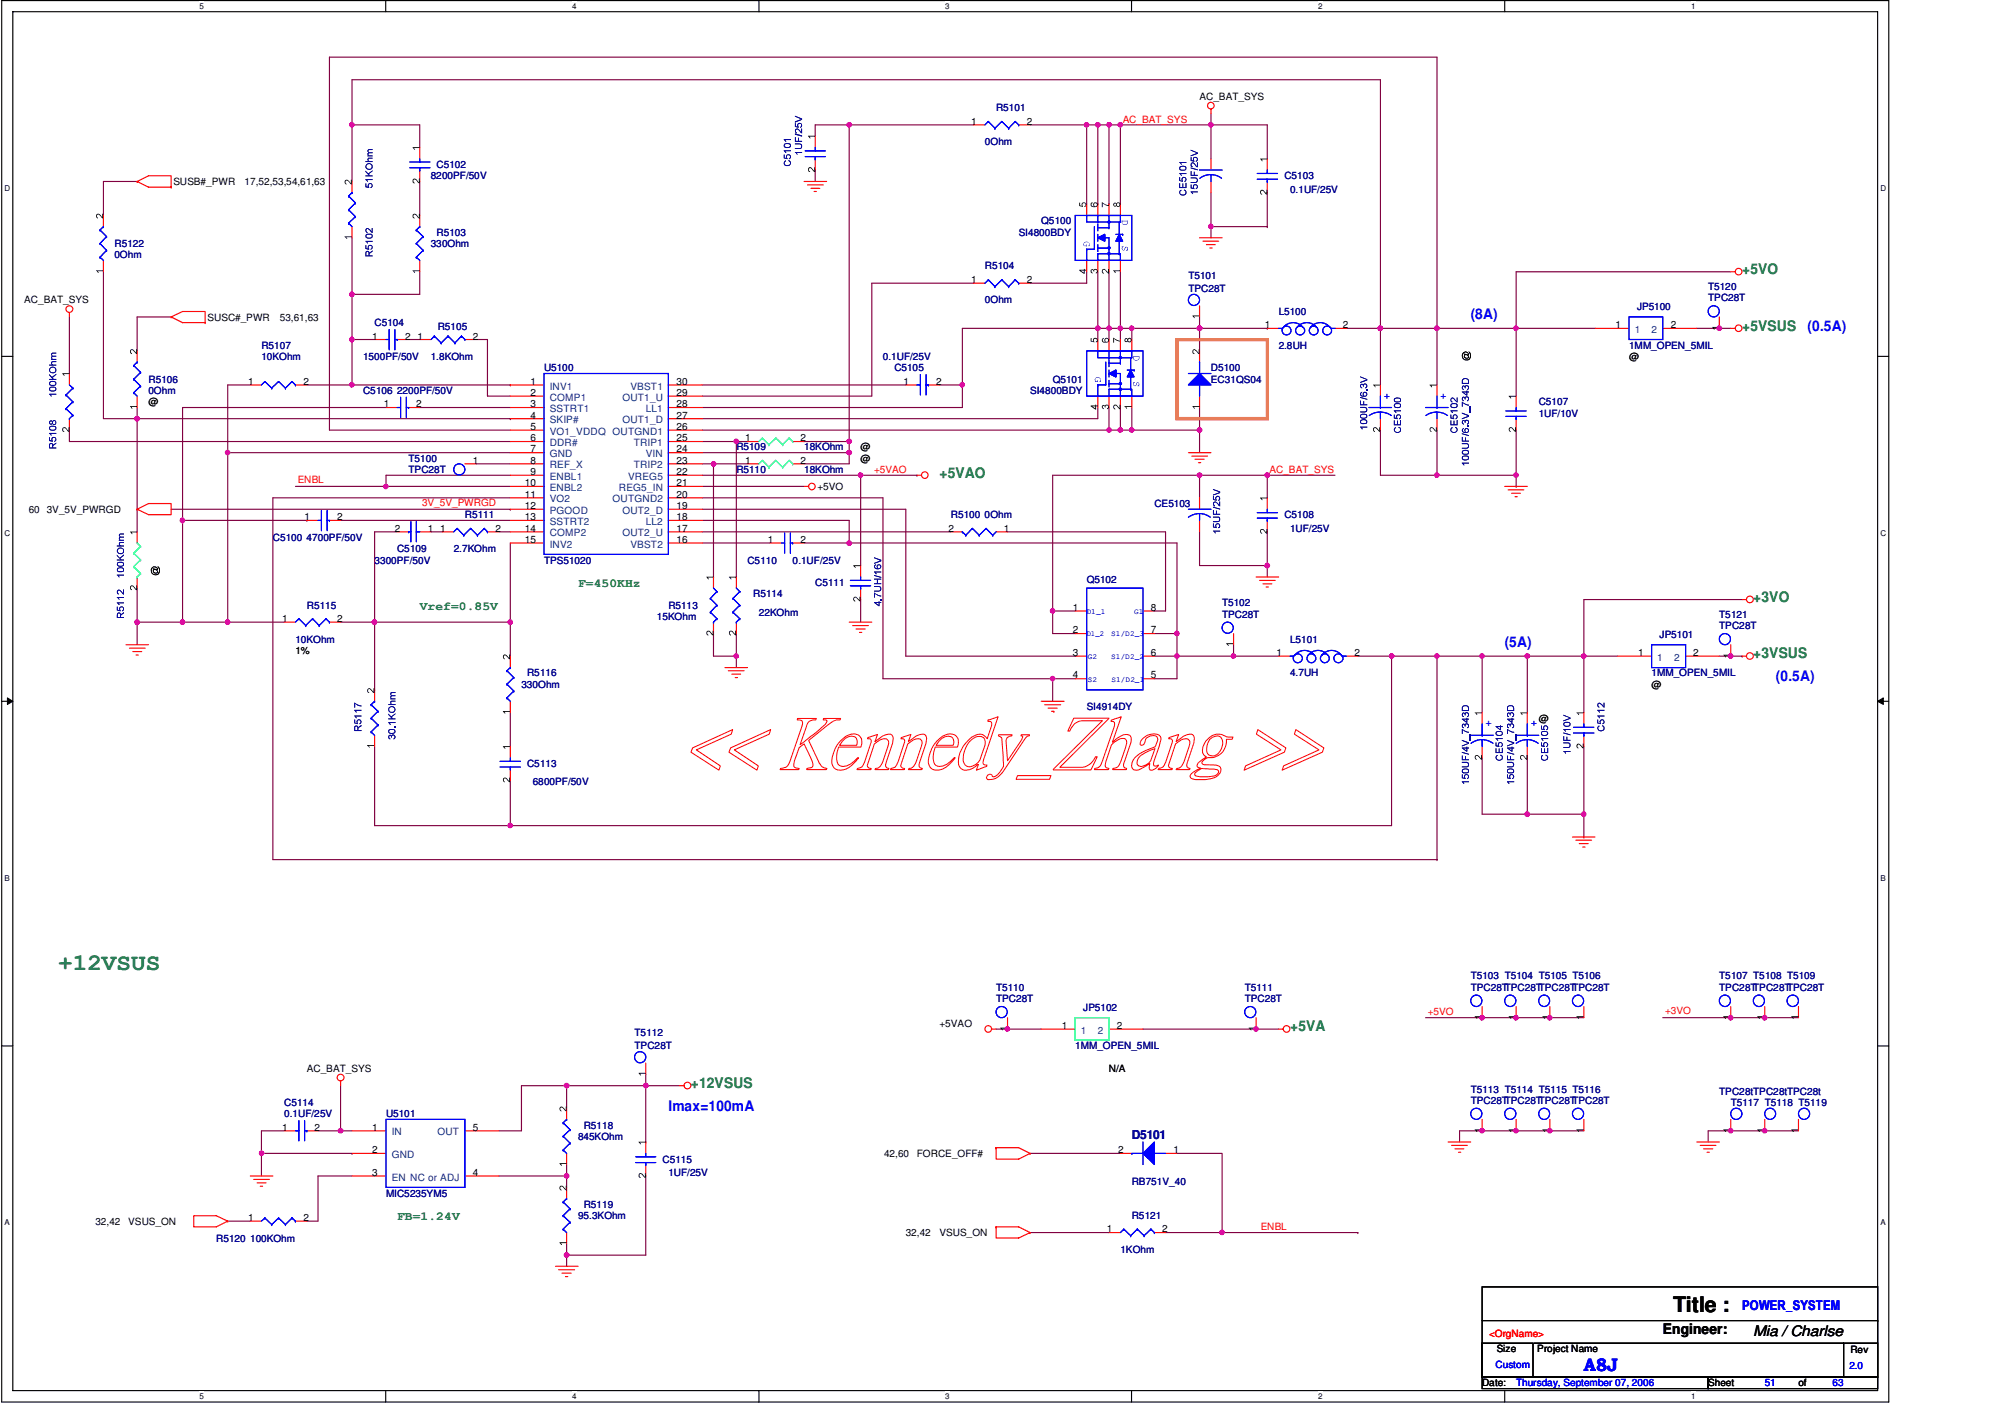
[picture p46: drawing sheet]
<svg xmlns="http://www.w3.org/2000/svg" width="297mm" height="210mm" viewBox="0 0 297 210" stroke-linecap="round" stroke-linejoin="round" font-family="sans-serif">
<defs><g id="words">
<text font-size="3.5" fill="#008000" x="8.6" y="143.7">+12VSUS</text>
<text font-size="3.2" x="247.9" y="194.4">Title :</text>
<text font-size="2.7" fill="#00f" x="234.7" y="203.2">A8J</text>
<g font-size="2.2" fill="#008000">
<text x="258.1" y="40.6">+5VO</text>
<text x="258.1" y="49">+5VSUS</text>
<text x="139.2" y="70.7">+5VAO</text>
<text x="259.8" y="89.2">+3VO</text>
<text x="259.8" y="97.5">+3VSUS</text>
<text x="191.1" y="152.8">+5VA</text>
<text x="102.4" y="161.2">+12VSUS</text>
</g>
<g font-size="2.2" fill="#00f">
<text x="217.9" y="47.3">(8A)</text>
<text x="267.8" y="49">(0.5A)</text>
<text x="222.9" y="95.8">(5A)</text>
<text x="263.1" y="100.9">(0.5A)</text>
<text x="99" y="164.5">Imax=100mA</text>
</g>
<g font-size="2.2">
<text x="246.3" y="197.7">Engineer:</text>
<text x="259.8" y="197.9">Mia / Charlse</text>
</g>
<text font-size="2" fill="#00f" x="258.1" y="194.1">POWER_SYSTEM</text>
<g font-size="1.8" fill="#008000">
<text x="85.6" y="87">F=450KHz</text>
<text x="62.2" y="90.3">Vref=0.85V</text>
<text x="58.8" y="180.8">FB=1.24V</text>
</g>
<text font-size="1.8" fill="#000080" x="167.7" y="168.7">D5101</text>
<g font-size="1.5" fill="#000080">
<text x="147.6" y="16.5">R5101</text>
<text x="145.9" y="21.5">0Ohm</text>
<text x="63.8" y="26.5">8200PF/50V</text>
<text x="64.7" y="24.9">C5102</text>
<text x="190.3" y="26.5">C5103</text>
<text x="191.1" y="28.6">0.1UF/25V</text>
<text x="64.7" y="34.9">R5103</text>
<text x="150.9" y="34.9">SI4800BDY</text>
<text x="154.3" y="33.2">Q5100</text>
<text x="17" y="36.6">R5122</text>
<text x="17" y="38.3">0Ohm</text>
<text x="63.8" y="36.6">330Ohm</text>
<text x="145.9" y="39.9">R5104</text>
<text x="176.1" y="41.3">T5101</text>
<text x="145.9" y="45">0Ohm</text>
<text x="176.1" y="43.3">TPC28T</text>
<text x="189.4" y="46.7">L5100</text>
<text x="242.5" y="46">JP5100</text>
<text x="253.1" y="43">T5120</text>
<text x="253.1" y="44.6">TPC28T</text>
<text x="38.7" y="51.6">R5107</text>
<text x="38.7" y="53.3">10KOhm</text>
<text x="53.8" y="53.3">1500PF/50V</text>
<text x="55.5" y="48.3">C5104</text>
<text x="63.8" y="53.3">1.8KOhm</text>
<text x="64.9" y="48.8">R5105</text>
<text x="130.8" y="53.3">0.1UF/25V</text>
<text x="189.4" y="51.6">2.8UH</text>
<text x="241.3" y="51.6">1MM_OPEN_5MIL</text>
<text x="22" y="56.7">R5106</text>
<text x="22" y="58.4">0Ohm</text>
<text x="53.8" y="58.4">C5106 2200PF/50V</text>
<text x="80.6" y="55">U5100</text>
<text x="132.5" y="55">C5105</text>
<text x="152.6" y="58.4">SI4800BDY</text>
<text x="156" y="56.7">Q5101</text>
<text x="179.4" y="55">D5100</text>
<text x="179.4" y="56.7">EC31QS04</text>
<text x="228" y="60">C5107</text>
<text x="228" y="61.7">1UF/10V</text>
<text x="60.5" y="68.4">T5100</text>
<text x="60.5" y="70.1">TPC28T</text>
<text x="109.1" y="66.7">R5109</text>
<text x="109.1" y="70.1">R5110</text>
<text x="119.1" y="66.7">18KOhm</text>
<text x="119.1" y="70.1">18KOhm</text>
<text x="68.9" y="76.8">R5111</text>
<text x="140.9" y="76.8">R5100 0Ohm</text>
<text x="171" y="75.1">CE5103</text>
<text x="190.3" y="76.8">C5108</text>
<text x="40.4" y="80.1">C5100 4700PF/50V</text>
<text x="55.5" y="83.5">3300PF/50V</text>
<text x="58.8" y="81.8">C5109</text>
<text x="67.2" y="81.8">2.7KOhm</text>
<text x="80.6" y="83.5">TPS51020</text>
<text x="110.7" y="83.5">C5110</text>
<text x="117.4" y="83.5">0.1UF/25V</text>
<text x="191.1" y="78.8">1UF/25V</text>
<text x="111.6" y="88.5">R5114</text>
<text x="120.8" y="86.8">C5111</text>
<text x="161" y="86.3">Q5102</text>
<text x="181.1" y="89.8">T5102</text>
<text x="43.8" y="95.2">10KOhm</text>
<text x="45.5" y="90.2">R5115</text>
<text x="97.3" y="91.9">15KOhm</text>
<text x="99" y="90.2">R5113</text>
<text x="112.4" y="91.2">22KOhm</text>
<text x="181.1" y="91.5">TPC28T</text>
<text x="191.1" y="95.2">L5101</text>
<text x="245.9" y="94.5">JP5101</text>
<text x="254.7" y="91.5">T5121</text>
<text x="254.7" y="93.2">TPC28T</text>
<text x="77.3" y="101.9">330Ohm</text>
<text x="78.1" y="100.2">R5116</text>
<text x="191.1" y="100.2">4.7UH</text>
<text x="244.7" y="100.2">1MM_OPEN_5MIL</text>
<text x="161" y="105.2">SI4914DY</text>
<text x="78.1" y="113.6">C5113</text>
<text x="78.9" y="116.3">6800PF/50V</text>
<text x="147.6" y="146.8">T5110</text>
<text x="147.6" y="148.5">TPC28T</text>
<text x="160.5" y="149.8">JP5102</text>
<text x="184.4" y="146.8">T5111</text>
<text x="184.4" y="148.5">TPC28T</text>
<text x="217.9" y="145.1">T5103 T5104 T5105 T5106</text>
<text x="217.9" y="146.8">TPC28TTPC28TTPC28TTPC28T</text>
<text x="254.7" y="145.1">T5107 T5108 T5109</text>
<text x="254.7" y="146.8">TPC28TTPC28TTPC28T</text>
<text x="94" y="153.5">T5112</text>
<text x="94" y="155.4">TPC28T</text>
<text x="159.3" y="155.4">1MM_OPEN_5MIL</text>
<text x="217.9" y="161.8">T5113 T5114 T5115 T5116</text>
<text x="42.1" y="163.8">C5114</text>
<text x="42.1" y="165.5">0.1UF/25V</text>
<text x="57.2" y="165.5">U5101</text>
<text x="86.5" y="167.2">R5118</text>
<text x="217.9" y="163.5">TPC28TTPC28TTPC28TTPC28T</text>
<text x="254.7" y="162.2">TPC28tTPC28tTPC28t</text>
<text x="256.4" y="163.8">T5117 T5118 T5119</text>
<text x="85.6" y="168.9">845KOhm</text>
<text x="98.2" y="172.2">C5115</text>
<text x="57.2" y="177.2">MIC5235YM5</text>
<text x="86.5" y="178.9">R5119</text>
<text x="99" y="174.2">1UF/25V</text>
<text x="167.7" y="175.6">RB751V_40</text>
<text x="32" y="183.9">R5120 100KOhm</text>
<text x="85.6" y="180.6">95.3KOhm</text>
<text x="166" y="185.6">1KOhm</text>
<text x="167.7" y="180.6">R5121</text>
</g>
<g font-size="1.5">
<text x="177.7" y="14.8">AC_BAT_SYS</text>
<text x="143.9" y="18.5">1</text>
<text x="152.1" y="18.5">2</text>
<text x="25.7" y="27.4">SUSB#_PWR</text>
<text x="36.2" y="27.4">17,52,53,54,61,63</text>
<text x="143.9" y="41.9">1</text>
<text x="152.1" y="41.9">2</text>
<text x="3.6" y="45">AC_BAT_SYS</text>
<text x="30.7" y="47.5">SUSC#_PWR</text>
<text x="41.4" y="47.5">53,61,63</text>
<text x="55.2" y="50.3">1</text>
<text x="60" y="50.3">2</text>
<text x="61.8" y="50.3">1</text>
<text x="70.1" y="50.3">2</text>
<text x="187.4" y="48.6">1</text>
<text x="199" y="48.6">2</text>
<text x="239.3" y="48.6">1</text>
<text x="241.3" y="53.3">@</text>
<text x="247.5" y="48.6">2</text>
<text x="36.7" y="57">1</text>
<text x="45" y="57">2</text>
<text x="78.6" y="57">1</text>
<text x="78.6" y="58.7">2</text>
<text x="100.2" y="57">30</text>
<text x="100.2" y="58.7">29</text>
<text x="133.9" y="57">1</text>
<text x="138.7" y="57">2</text>
<text x="22" y="60">@</text>
<text x="56.9" y="60.3">1</text>
<text x="61.7" y="60.3">2</text>
<text x="78.6" y="60.3">3</text>
<text x="78.6" y="62">4</text>
<text x="78.6" y="63.7">5</text>
<text x="78.6" y="65.4">6</text>
<text x="100.2" y="60.3">28</text>
<text x="100.2" y="62">27</text>
<text x="100.2" y="63.7">26</text>
<text x="100.2" y="65.4">25</text>
<text x="110.4" y="65.4">1</text>
<text x="118.6" y="65.4">2</text>
<text x="70.1" y="68.7">1</text>
<text x="78.6" y="67">7</text>
<text x="78.6" y="68.7">8</text>
<text x="78.6" y="70.4">9</text>
<text x="100.2" y="67">24</text>
<text x="100.2" y="68.7">23</text>
<text x="100.2" y="70.4">22</text>
<text x="110.4" y="68.7">1</text>
<text x="118.6" y="68.7">2</text>
<text x="127.5" y="66.7">@</text>
<text x="127.5" y="68.4">@</text>
<text x="4.3" y="75.9">60</text>
<text x="6.9" y="75.9">3V_5V_PWRGD</text>
<text x="45.1" y="77.1">1</text>
<text x="49.9" y="77.1">2</text>
<text x="77.8" y="72.1">10</text>
<text x="77.8" y="73.7">11</text>
<text x="77.8" y="75.4">12</text>
<text x="77.8" y="77.1">13</text>
<text x="100.2" y="72.1">21</text>
<text x="100.2" y="73.7">20</text>
<text x="100.2" y="75.4">19</text>
<text x="100.2" y="77.1">18</text>
<text x="121.1" y="72.6">+5VO</text>
<text x="58.5" y="78.7">2</text>
<text x="63.4" y="78.7">1</text>
<text x="65.2" y="78.7">1</text>
<text x="73.4" y="78.7">2</text>
<text x="77.8" y="78.7">14</text>
<text x="77.8" y="80.4">15</text>
<text x="100.2" y="78.7">17</text>
<text x="100.2" y="80.4">16</text>
<text x="113.7" y="80.4">1</text>
<text x="118.6" y="80.4">2</text>
<text x="140.5" y="78.7">2</text>
<text x="148.7" y="78.7">1</text>
<text x="41.8" y="92.2">1</text>
<text x="49.9" y="92.2">2</text>
<text x="159" y="90.5">1</text>
<text x="159" y="93.8">2</text>
<text x="170.5" y="93.8">7</text>
<text x="170.5" y="90.5">8</text>
<text x="43.8" y="96.9">1%</text>
<text x="159" y="97.2">3</text>
<text x="159" y="100.5">4</text>
<text x="170.5" y="100.5">5</text>
<text x="170.5" y="97.2">6</text>
<text x="189.1" y="97.2">1</text>
<text x="200.7" y="97.2">2</text>
<text x="242.7" y="97.2">1</text>
<text x="244.7" y="101.9">@</text>
<text x="250.9" y="97.2">2</text>
<text x="228" y="106.9">@</text>
<text x="139.2" y="152.1">+5VAO</text>
<text x="157.3" y="152.4">1</text>
<text x="165.5" y="152.4">2</text>
<text x="45.5" y="158.8">AC_BAT_SYS</text>
<text x="164.3" y="158.8">N/A</text>
<text x="41.8" y="167.5">1</text>
<text x="46.6" y="167.5">2</text>
<text x="55.2" y="167.5">1</text>
<text x="70.1" y="167.5">5</text>
<text x="55.2" y="170.8">2</text>
<text x="131" y="171.4">42,60</text>
<text x="135.8" y="171.4">FORCE_OFF#</text>
<text x="165.6" y="170.8">2</text>
<text x="173.9" y="170.8">1</text>
<text x="55.2" y="174.2">3</text>
<text x="70.1" y="174.2">4</text>
<text x="14.1" y="181.4">32,42</text>
<text x="19" y="181.4">VSUS_ON</text>
<text x="36.7" y="180.9">1</text>
<text x="45" y="180.9">2</text>
<text x="134.2" y="183.1">32,42</text>
<text x="139.2" y="183.1">VSUS_ON</text>
<text x="164" y="182.5">1</text>
<text x="172.2" y="182.5">2</text>
<text x="221.7" y="200.3">Size</text>
<text x="227.7" y="200.3">Project Name</text>
<text x="274.1" y="200.5">Rev</text>
<text x="219.6" y="205.4">Date:</text>
<text x="253.1" y="205.4">Sheet</text>
<text x="266.4" y="205.4">of</text>
</g>
<g font-size="1.5" fill="#f00">
<text x="166.3" y="18.2">AC_BAT_SYS</text>
<text x="44.1" y="71.5">ENBL</text>
<text x="129.5" y="70.1">+5VAO</text>
<text x="188.1" y="70.1">AC_BAT_SYS</text>
<text x="62.5" y="74.9">3V_5V_PWRGD</text>
<text x="211.5" y="150.4">+5VO</text>
<text x="246.7" y="150.2">+3VO</text>
<text x="186.8" y="182.2">ENBL</text>
<text x="220.6" y="198">&lt;OrgName&gt;</text>
</g>
<g font-size="1.5" fill="#004080">
<text x="242.2" y="49.3">1</text>
<text x="244.7" y="49.3">2</text>
<text x="81.4" y="57.7">INV1</text>
<text x="81.4" y="59.4">COMP1</text>
<text x="92.2" y="59.4">OUT1_U</text>
<text x="93.4" y="57.7">VBST1</text>
<text x="81.4" y="61">SSTRT1</text>
<text x="81.4" y="62.7">SKIP#</text>
<text x="81.4" y="64.4">VO1_VDDQ OUTGND1</text>
<text x="92.2" y="62.7">OUT1_D</text>
<text x="95.7" y="61">LL1</text>
<text x="81.4" y="66.1">DDR#</text>
<text x="81.4" y="67.7">GND</text>
<text x="81.4" y="69.4">REF_X</text>
<text x="81.4" y="71.1">ENBL1</text>
<text x="93" y="71.1">VREG5</text>
<text x="93.9" y="66.1">TRIP1</text>
<text x="93.9" y="69.4">TRIP2</text>
<text x="95.7" y="67.7">VIN</text>
<text x="81.4" y="72.7">ENBL2</text>
<text x="81.4" y="74.4">VO2</text>
<text x="81.4" y="76.1">PGOOD</text>
<text x="81.4" y="77.8">SSTRT2</text>
<text x="90.8" y="74.4">OUTGND2</text>
<text x="91.7" y="72.7">REG5_IN</text>
<text x="92.2" y="76.1">OUT2_D</text>
<text x="95.7" y="77.8">LL2</text>
<text x="81.4" y="79.5">COMP2</text>
<text x="81.4" y="81.1">INV2</text>
<text x="92.2" y="79.5">OUT2_U</text>
<text x="93.4" y="81.1">VBST2</text>
<text x="245.5" y="97.9">1</text>
<text x="248" y="97.9">2</text>
<text x="160.1" y="153.1">1</text>
<text x="162.6" y="153.1">2</text>
<text x="58" y="171.5">GND</text>
<text x="58" y="168.2">IN</text>
<text x="64.8" y="168.2">OUT</text>
<text x="58" y="174.9">EN NC or ADJ</text>
</g>
<g font-size="1.5" fill="#00f">
<text x="205" y="59.1">+</text>
<text x="213.4" y="59.1">+</text>
<text x="220.1" y="107.6">+</text>
<text x="226.8" y="107.6">+</text>
<text x="221.6" y="202.7">Custom</text>
<text x="274" y="202.9">2.0</text>
<text x="224.6" y="205.4">Thursday, September 07, 2006</text>
<text x="261.4" y="205.4">51</text>
<text x="271.5" y="205.4">63</text>
</g>
<g font-size="1.2">
<text x="29.5" y="1.4">5</text>
<text x="84.7" y="1.4">4</text>
<text x="140" y="1.4">3</text>
<text x="195.3" y="1.4">2</text>
<text x="250.5" y="1.4">1</text>
<text x=".7" y="28.4">D</text>
<text x="278.6" y="28.4">D</text>
<text x=".7" y="79.4">C</text>
<text x="278.6" y="79.4">C</text>
<text x=".7" y="130.5">B</text>
<text x="278.6" y="130.5">B</text>
<text x=".7" y="181.5">A</text>
<text x="278.6" y="181.5">A</text>
<text x="29.5" y="207.3">5</text>
<text x="84.7" y="207.3">4</text>
<text x="140" y="207.3">3</text>
<text x="195.3" y="207.3">2</text>
<text x="250.5" y="207.3">1</text>
</g>
<g font-size="1.1" fill="#00f">
<text x="161" y="90.9">D1_1</text>
<text x="161" y="94.3">D1_2</text>
<text x="164.6" y="94.3">S1/D2_3</text>
<text x="168" y="90.9">G1</text>
<text x="161.2" y="97.7">G2</text>
<text x="161.2" y="101">S2</text>
<text x="164.6" y="97.7">S1/D2_2</text>
<text x="164.7" y="101">S1/D2_1</text>
</g>
</g></defs>
<path d="M.3 .1h279.5v207.6h-279.5zM1.9 1.7h276.3v204.3h-276.3z" fill="none" stroke="#000" stroke-width=".17"/>
<g fill="#fff">
<path d="M29.5 .3h.7v1.3h-.7z"/>
<path d="M29.5 206.2h.7v1.4h-.7z"/>
</g>
<path d="M57.1 .1v1.6M57.1 206v1.7" fill="none" stroke="#000" stroke-width=".17"/>
<g fill="#fff">
<path d="M84.7 .3h.7v1.3h-.7z"/>
<path d="M84.7 206.2h.7v1.4h-.7z"/>
</g>
<path d="M112.4 .1v1.6M112.4 206v1.7" fill="none" stroke="#000" stroke-width=".17"/>
<g fill="#fff">
<path d="M140 .3h.7v1.3h-.7z"/>
<path d="M140 206.2h.7v1.4h-.7z"/>
</g>
<path d="M167.6 .1v1.6M167.6 206v1.7" fill="none" stroke="#000" stroke-width=".17"/>
<g fill="#fff">
<path d="M195.2 .3h.8v1.3h-.8z"/>
<path d="M195.2 206.2h.8v1.4h-.8z"/>
</g>
<path d="M222.9 .1v1.6M222.9 206v1.7" fill="none" stroke="#000" stroke-width=".17"/>
<g fill="#fff">
<path d="M250.5 .3h.7v1.3h-.7z"/>
<path d="M250.5 206.2h.7v1.4h-.7z"/>
<path d="M.6 27.3h.9v1.3h-.9z"/>
<path d="M278.6 27.3h.8v1.3h-.8z"/>
<path d="M.6 78.3h.9v1.4h-.9z"/>
<path d="M278.6 78.3h.8v1.4h-.8z"/>
</g>
<path d="M.3 52.8h1.6M278.2 52.8h1.6" fill="none" stroke="#000" stroke-width=".17"/>
<g fill="#fff">
<path d="M.6 129.4h.9v1.4h-.9z"/>
<path d="M278.6 129.4h.8v1.4h-.8z"/>
</g>
<path d="M.3 103.9h1.6M278.2 103.9h1.6" fill="none" stroke="#000" stroke-width=".17"/>
<path d="M1.1 103.4l.8 .5-.8 .5zM278.2 103.9l.8-.5v1z" fill="#000"/>
<path d="M1.1 103.4l.8 .5-.8 .5zM278.2 103.9l.8-.5v1z" fill="none" stroke="#000" stroke-width=".15"/>
<g fill="#fff">
<path d="M.6 180.4h.9v1.4h-.9z"/>
<path d="M278.6 180.4h.8v1.4h-.8z"/>
</g>
<path d="M.3 154.9h1.6M278.2 154.9h1.6" fill="none" stroke="#000" stroke-width=".17"/>
<path d="M229.6 150.7h5M38.7 170.9v3.3M95.7 169.2h.1M95.7 160.8v8.4" fill="none" stroke="#800040" stroke-width=".17"/>
<circle cx="95.7" cy="160.8" r=".33" fill="#f0f"/>
<circle cx="95.7" cy="160.8" r=".33" fill="none" stroke="#f0f" stroke-width=".17"/>
<path d="M33.7 57v10.1M33.7 67.1h.1" fill="none" stroke="#800040" stroke-width=".17"/>
<circle cx="33.7" cy="67" r=".32" fill="#f0f"/>
<circle cx="33.7" cy="67" r=".32" fill="none" stroke="#f0f" stroke-width=".17"/>
<path d="M72.2 58.7h3.4M48.8 63.7h26.8M224.6 167.5h5M229.6 167.5h.1" fill="none" stroke="#800040" stroke-width=".17"/>
<circle cx="229.6" cy="167.5" r=".32" fill="#f0f"/>
<circle cx="229.6" cy="167.5" r=".32" fill="none" stroke="#f0f" stroke-width=".17"/>
<path d="M164.3 18.5h1.7M45.5 57h6.7M167.7 48.6h10M177.7 48.6h.1M77.3 160.8v6.7" fill="none" stroke="#800040" stroke-width=".17"/>
<circle cx="177.7" cy="48.6" r=".33" fill="#f0f"/>
<circle cx="177.7" cy="48.6" r=".33" fill="none" stroke="#f0f" stroke-width=".17"/>
<path d="M119.1 68.7h6.7M125.8 65.4v1.7M109.1 97.2v1.7M171 97.2h3.4M174.4 97.2h.1M75.6 122.3h130.6M38.7 167.5v3.4M253.1 167.5v1.7" fill="none" stroke="#800040" stroke-width=".17"/>
<circle cx="174.3" cy="97.2" r=".32" fill="#f0f"/>
<circle cx="174.3" cy="97.2" r=".32" fill="none" stroke="#f0f" stroke-width=".17"/>
<path d="M149.3 78.8h23.4M55.5 122.3h20.1M75.6 122.3h.1" fill="none" stroke="#800040" stroke-width=".17"/>
<circle cx="75.6" cy="122.3" r=".32" fill="#f0f"/>
<circle cx="75.6" cy="122.3" r=".32" fill="none" stroke="#f0f" stroke-width=".17"/>
<path d="M166 60.4v3.3M38.7 170.9h13.5M52.2 170.9h.1" fill="none" stroke="#800040" stroke-width=".17"/>
<circle cx="38.7" cy="170.8" r=".32" fill="#f0f"/>
<circle cx="38.7" cy="170.8" r=".32" fill="none" stroke="#f0f" stroke-width=".17"/>
<path d="M52.2 57h23.4M75.6 57h.1M139.2 57h3.4M166 48.6v1.7M156 100.5v3.4M226.3 112.3v8.3M83.9 174.2v1.7" fill="none" stroke="#800040" stroke-width=".17"/>
<circle cx="52.1" cy="57" r=".32" fill="#f0f"/>
<circle cx="52.1" cy="57" r=".32" fill="none" stroke="#f0f" stroke-width=".17"/>
<path d="M162.6 48.6v1.7M224.6 40.3h31.8M251.4 48.6h3.3M254.7 48.6h.1M20.3 60.4v1.6M27 60.4v16.7M62.2 60.4h13.4M50.5 92.2h5M134.2 97.2h25.1" fill="none" stroke="#800040" stroke-width=".17"/>
<circle cx="254.7" cy="48.6" r=".33" fill="#f0f"/>
<circle cx="254.7" cy="48.6" r=".33" fill="none" stroke="#f0f" stroke-width=".17"/>
<path d="M120.8 18.5v1.7M125.8 67.1v1.6M187.7 83.8v1.7M73.9 174.2h10M83.9 174.2h.1M83.9 185.9h11.8" fill="none" stroke="#800040" stroke-width=".17"/>
<circle cx="83.9" cy="174.2" r=".33" fill="#f0f"/>
<circle cx="83.9" cy="174.2" r=".33" fill="none" stroke="#f0f" stroke-width=".17"/>
<path d="M246.3 150.7h10.1M256.4 150.7h.1" fill="none" stroke="#800040" stroke-width=".17"/>
<circle cx="256.4" cy="150.7" r=".33" fill="#f0f"/>
<circle cx="256.4" cy="150.7" r=".33" fill="none" stroke="#f0f" stroke-width=".17"/>
<path d="M164.3 18.5v11.7M164.3 30.2h.1" fill="none" stroke="#800040" stroke-width=".17"/>
<circle cx="164.3" cy="18.5" r=".32" fill="#f0f"/>
<circle cx="164.3" cy="18.5" r=".32" fill="none" stroke="#f0f" stroke-width=".17"/>
<path d="M10.3 46.9v8.4M224.6 48.6h11.7M119.1 65.4h6.7M224.6 63.7v6.7M171 93.9h3.4M174.4 93.9h.1" fill="none" stroke="#800040" stroke-width=".17"/>
<circle cx="174.3" cy="93.8" r=".32" fill="#f0f"/>
<circle cx="174.3" cy="93.8" r=".32" fill="none" stroke="#f0f" stroke-width=".17"/>
<path d="M50.5 167.5h.1M50.5 160.8v6.7" fill="none" stroke="#800040" stroke-width=".17"/>
<circle cx="50.5" cy="167.5" r=".33" fill="#f0f"/>
<circle cx="50.5" cy="167.5" r=".33" fill="none" stroke="#f0f" stroke-width=".17"/>
<path d="M162.6 18.5v11.7M162.6 30.2h.1" fill="none" stroke="#800040" stroke-width=".17"/>
<circle cx="162.6" cy="18.5" r=".33" fill="#f0f"/>
<circle cx="162.6" cy="18.5" r=".33" fill="none" stroke="#f0f" stroke-width=".17"/>
<path d="M162.6 48.6h.1M162.6 40.3v8.3" fill="none" stroke="#800040" stroke-width=".17"/>
<circle cx="162.6" cy="48.6" r=".33" fill="#f0f"/>
<circle cx="162.6" cy="48.6" r=".33" fill="none" stroke="#f0f" stroke-width=".17"/>
<path d="M125.8 77.1v3.3M125.8 80.4h.1" fill="none" stroke="#800040" stroke-width=".17"/>
<circle cx="125.8" cy="80.4" r=".33" fill="#f0f"/>
<circle cx="125.8" cy="80.4" r=".33" fill="none" stroke="#f0f" stroke-width=".17"/>
<path d="M52.2 18.5v8.4M179.4 18.5v5M104.1 72.1h15M164.3 60.4v3.3M234.6 97.2h.1M234.6 88.8v8.4M261.4 150.7h5M95.7 174.2v11.7" fill="none" stroke="#800040" stroke-width=".17"/>
<circle cx="234.6" cy="97.2" r=".32" fill="#f0f"/>
<circle cx="234.6" cy="97.2" r=".32" fill="none" stroke="#f0f" stroke-width=".17"/>
<path d="M142.6 57h.1M142.6 48.6v8.4M177.7 78.8v5M156 100.5h3.3M83.9 160.8v3.4" fill="none" stroke="#800040" stroke-width=".17"/>
<circle cx="142.6" cy="57" r=".32" fill="#f0f"/>
<circle cx="142.6" cy="57" r=".32" fill="none" stroke="#f0f" stroke-width=".17"/>
<path d="M164.3 48.6h.1M164.3 40.3v8.3" fill="none" stroke="#800040" stroke-width=".17"/>
<circle cx="164.3" cy="48.6" r=".32" fill="#f0f"/>
<circle cx="164.3" cy="48.6" r=".32" fill="none" stroke="#f0f" stroke-width=".17"/>
<path d="M206.2 97.2h6.7M226.3 97.2h.1M226.3 97.2h-6.7v8.3" fill="none" stroke="#800040" stroke-width=".17"/>
<circle cx="226.3" cy="97.2" r=".33" fill="#f0f"/>
<circle cx="226.3" cy="97.2" r=".33" fill="none" stroke="#f0f" stroke-width=".17"/>
<path d="M62.2 18.5v3.3M164.3 48.6v1.7M156 70.4v20.1M162.6 60.4v1.6M104.1 80.4h10M156 90.5h.1M47.1 174.2v6.7" fill="none" stroke="#800040" stroke-width=".17"/>
<circle cx="155.9" cy="90.5" r=".32" fill="#f0f"/>
<circle cx="155.9" cy="90.5" r=".32" fill="none" stroke="#f0f" stroke-width=".17"/>
<path d="M105.7 93.9v3.3M130.8 100.5h25.2M156 100.5h.1" fill="none" stroke="#800040" stroke-width=".17"/>
<circle cx="155.9" cy="100.5" r=".32" fill="#f0f"/>
<circle cx="155.9" cy="100.5" r=".32" fill="none" stroke="#f0f" stroke-width=".17"/>
<path d="M125.8 18.5v46.9M125.8 65.4h.1" fill="none" stroke="#800040" stroke-width=".17"/>
<circle cx="125.8" cy="18.5" r=".33" fill="#f0f"/>
<circle cx="125.8" cy="18.5" r=".33" fill="none" stroke="#f0f" stroke-width=".17"/>
<circle cx="125.8" cy="65.4" r=".33" fill="#f0f"/>
<circle cx="125.8" cy="65.4" r=".33" fill="none" stroke="#f0f" stroke-width=".17"/>
<path d="M105.7 68.7v16.8M105.7 85.5h.1" fill="none" stroke="#800040" stroke-width=".17"/>
<circle cx="105.7" cy="68.7" r=".33" fill="#f0f"/>
<circle cx="105.7" cy="68.7" r=".33" fill="none" stroke="#f0f" stroke-width=".17"/>
<path d="M55.5 78.8v13.4M55.5 92.2h.1" fill="none" stroke="#800040" stroke-width=".17"/>
<circle cx="55.5" cy="92.2" r=".33" fill="#f0f"/>
<circle cx="55.5" cy="92.2" r=".33" fill="none" stroke="#f0f" stroke-width=".17"/>
<path d="M62.2 26.9v5M212.9 97.2v30.1M212.9 127.3h.1" fill="none" stroke="#800040" stroke-width=".17"/>
<circle cx="212.9" cy="97.2" r=".32" fill="#f0f"/>
<circle cx="212.9" cy="97.2" r=".32" fill="none" stroke="#f0f" stroke-width=".17"/>
<path d="M224.6 48.6h.1M224.6 40.3v8.3M104.1 65.4h5" fill="none" stroke="#800040" stroke-width=".17"/>
<circle cx="224.6" cy="48.6" r=".32" fill="#f0f"/>
<circle cx="224.6" cy="48.6" r=".32" fill="none" stroke="#f0f" stroke-width=".17"/>
<path d="M167.7 48.6v1.7M40.4 73.7v53.6M224.6 72.1h.1M224.6 70.4v1.7" fill="none" stroke="#800040" stroke-width=".17"/>
<circle cx="224.6" cy="70.4" r=".32" fill="#f0f"/>
<circle cx="224.6" cy="70.4" r=".32" fill="none" stroke="#f0f" stroke-width=".17"/>
<path d="M174.4 97.2h8.3M182.7 97.2h.1" fill="none" stroke="#800040" stroke-width=".17"/>
<circle cx="182.7" cy="97.2" r=".32" fill="#f0f"/>
<circle cx="182.7" cy="97.2" r=".32" fill="none" stroke="#f0f" stroke-width=".17"/>
<path d="M187.7 18.5v5M52.2 35.2v8.4M179.4 33.6v1.6M104.1 58.7h25.1M142.6 48.6h20M20.3 92.2h.1M20.3 92.2h6.7M20.3 87.1v5.1M149.3 152.4h5M152.6 182.6h11.7" fill="none" stroke="#800040" stroke-width=".17"/>
<circle cx="20.3" cy="92.2" r=".34" fill="#f0f"/>
<circle cx="20.3" cy="92.2" r=".34" fill="none" stroke="#f0f" stroke-width=".17"/>
<path d="M120.8 18.5h5M104.1 57h30.1M109.1 65.4h1.6M167.7 63.7h10M177.7 63.7h.1M75.6 92.2v5" fill="none" stroke="#800040" stroke-width=".17"/>
<circle cx="177.7" cy="63.7" r=".33" fill="#f0f"/>
<circle cx="177.7" cy="63.7" r=".33" fill="none" stroke="#f0f" stroke-width=".17"/>
<path d="M204.5 70.4h8.4M212.9 70.4h.1" fill="none" stroke="#800040" stroke-width=".17"/>
<circle cx="212.9" cy="70.4" r=".32" fill="#f0f"/>
<circle cx="212.9" cy="70.4" r=".32" fill="none" stroke="#f0f" stroke-width=".17"/>
<path d="M211.2 150.7h8.4M219.6 150.7h.1" fill="none" stroke="#800040" stroke-width=".17"/>
<circle cx="219.5" cy="150.7" r=".33" fill="#f0f"/>
<circle cx="219.5" cy="150.7" r=".33" fill="none" stroke="#f0f" stroke-width=".17"/>
<path d="M72.2 50.3v8.4M152.6 42h8.4M199.5 48.6h5M20.3 62h55.3M75.6 62h.1M104.1 70.4h23.4M104.1 62h58.5M177.7 70.4v3.3M187.7 78.8v5M212.9 70.4h11.7M219.6 112.3v8.3M216.2 167.5v1.7" fill="none" stroke="#800040" stroke-width=".17"/>
<circle cx="20.3" cy="62" r=".34" fill="#f0f"/>
<circle cx="20.3" cy="62" r=".34" fill="none" stroke="#f0f" stroke-width=".17"/>
<path d="M216.2 167.5h3.4M219.6 167.5h.1" fill="none" stroke="#800040" stroke-width=".17"/>
<circle cx="219.6" cy="167.5" r=".32" fill="#f0f"/>
<circle cx="219.6" cy="167.5" r=".32" fill="none" stroke="#f0f" stroke-width=".17"/>
<path d="M104.1 67.1h21.7M125.8 67.1h.1" fill="none" stroke="#800040" stroke-width=".17"/>
<circle cx="125.8" cy="67" r=".33" fill="#f0f"/>
<circle cx="125.8" cy="67" r=".33" fill="none" stroke="#f0f" stroke-width=".17"/>
<path d="M43.8 72.1h13.4M57.2 72.1h.1" fill="none" stroke="#800040" stroke-width=".17"/>
<circle cx="57.2" cy="72.1" r=".32" fill="#f0f"/>
<circle cx="57.2" cy="72.1" r=".32" fill="none" stroke="#f0f" stroke-width=".17"/>
<path d="M204.5 48.6v8.4M50.5 77.1h25.1M104.1 77.1h21.7M187.7 70.4h10.1M219.6 150.7h5M224.6 150.7h.1M33.7 180.9h3.4M45.5 180.9h1.6" fill="none" stroke="#800040" stroke-width=".17"/>
<circle cx="224.6" cy="150.7" r=".33" fill="#f0f"/>
<circle cx="224.6" cy="150.7" r=".33" fill="none" stroke="#f0f" stroke-width=".17"/>
<path d="M60.5 50.3h1.7M219.6 167.5h5M224.6 167.5h.1M261.4 167.5h5" fill="none" stroke="#800040" stroke-width=".17"/>
<circle cx="224.6" cy="167.5" r=".32" fill="#f0f"/>
<circle cx="224.6" cy="167.5" r=".32" fill="none" stroke="#f0f" stroke-width=".17"/>
<path d="M52.2 50.3h3.3M10.3 63.7v1.7M25.4 75.4h50.2M75.6 75.4h.1M164.3 63.7h1.7M166 63.7h.1M204.5 63.7v6.7M119.1 80.4h6.7M156 90.5v3.4M55.5 110.6v11.7M171 100.5h3.4M50.5 167.5h1.7" fill="none" stroke="#800040" stroke-width=".17"/>
<circle cx="166" cy="63.7" r=".32" fill="#f0f"/>
<circle cx="166" cy="63.7" r=".32" fill="none" stroke="#f0f" stroke-width=".17"/>
<path d="M206.2 97.2v25.1M254.7 97.2h1.7M256.4 97.2h.1" fill="none" stroke="#800040" stroke-width=".17"/>
<circle cx="256.4" cy="97.2" r=".32" fill="#f0f"/>
<circle cx="256.4" cy="97.2" r=".32" fill="none" stroke="#f0f" stroke-width=".17"/>
<path d="M162.6 18.5h1.7M70.6 50.3h1.6M129.2 42v16.7M161 40.3v1.7M166 48.6h.1M166 40.3v8.3M70.6 68.7h5M20.3 92.2v3.3M95.7 159.1v1.7M38.7 167.5h3.4" fill="none" stroke="#800040" stroke-width=".17"/>
<circle cx="166" cy="48.6" r=".32" fill="#f0f"/>
<circle cx="166" cy="48.6" r=".32" fill="none" stroke="#f0f" stroke-width=".17"/>
<path d="M127.5 70.4h8.3M135.8 70.4h.1M177.7 60.4v3.3" fill="none" stroke="#800040" stroke-width=".17"/>
<circle cx="127.5" cy="70.4" r=".32" fill="#f0f"/>
<circle cx="127.5" cy="70.4" r=".32" fill="none" stroke="#f0f" stroke-width=".17"/>
<path d="M52.2 50.3h.1M52.2 43.6v6.7M62.2 40.3v3.3M73.9 78.8h1.7" fill="none" stroke="#800040" stroke-width=".17"/>
<circle cx="52.1" cy="43.6" r=".33" fill="#f0f"/>
<circle cx="52.1" cy="43.6" r=".33" fill="none" stroke="#f0f" stroke-width=".17"/>
<circle cx="52.1" cy="50.3" r=".33" fill="#f0f"/>
<circle cx="52.1" cy="50.3" r=".33" fill="none" stroke="#f0f" stroke-width=".17"/>
<path d="M10.3 65.4h65.3M104.1 60.4h38.5M234.6 124h.1M234.6 120.6v3.4" fill="none" stroke="#800040" stroke-width=".17"/>
<circle cx="234.6" cy="120.6" r=".33" fill="#f0f"/>
<circle cx="234.6" cy="120.6" r=".33" fill="none" stroke="#f0f" stroke-width=".17"/>
<path d="M179.4 18.5h.1M179.4 16.8v1.7M187.7 28.5v5.1M20.3 46.9v5.1M40.4 73.7h35.2M187.7 70.4v3.3M75.6 105.5v5.1" fill="none" stroke="#800040" stroke-width=".17"/>
<circle cx="179.4" cy="18.5" r=".32" fill="#f0f"/>
<circle cx="179.4" cy="18.5" r=".32" fill="none" stroke="#f0f" stroke-width=".17"/>
<path d="M164.3 48.6h1.7M212.9 48.6h11.7M55.5 92.2v10M182.7 97.2h6.7M55.5 102.2h.1M234.6 110.6v10" fill="none" stroke="#800040" stroke-width=".17"/>
<circle cx="55.5" cy="92.2" r=".33" fill="#f0f"/>
<circle cx="55.5" cy="92.2" r=".33" fill="none" stroke="#f0f" stroke-width=".17"/>
<path d="M52.2 18.5h.1M52.2 11.8v6.7M162.6 48.6h1.7" fill="none" stroke="#800040" stroke-width=".17"/>
<circle cx="52.1" cy="18.5" r=".32" fill="#f0f"/>
<circle cx="52.1" cy="18.5" r=".32" fill="none" stroke="#f0f" stroke-width=".17"/>
<path d="M83.9 185.9h.1M83.9 184.2v1.7" fill="none" stroke="#800040" stroke-width=".17"/>
<circle cx="83.9" cy="185.9" r=".33" fill="#f0f"/>
<circle cx="83.9" cy="185.9" r=".33" fill="none" stroke="#f0f" stroke-width=".17"/>
<path d="M33.7 57h3.4M204.5 48.6h8.4M212.9 48.6h.1M57.2 70.4h18.4" fill="none" stroke="#800040" stroke-width=".17"/>
<circle cx="204.5" cy="48.6" r=".32" fill="#f0f"/>
<circle cx="204.5" cy="48.6" r=".32" fill="none" stroke="#f0f" stroke-width=".17"/>
<circle cx="212.9" cy="48.6" r=".32" fill="#f0f"/>
<circle cx="212.9" cy="48.6" r=".32" fill="none" stroke="#f0f" stroke-width=".17"/>
<path d="M179.4 28.5v5.1M134.2 75.4v21.8M27 92.2h6.7M256.4 150.7h5M261.4 150.7h.1" fill="none" stroke="#800040" stroke-width=".17"/>
<circle cx="261.4" cy="150.7" r=".33" fill="#f0f"/>
<circle cx="261.4" cy="150.7" r=".33" fill="none" stroke="#f0f" stroke-width=".17"/>
<path d="M161 18.5v11.7M166 48.6h1.7M167.7 48.6h.1M104.1 73.7h26.7" fill="none" stroke="#800040" stroke-width=".17"/>
<circle cx="167.7" cy="48.6" r=".32" fill="#f0f"/>
<circle cx="167.7" cy="48.6" r=".32" fill="none" stroke="#f0f" stroke-width=".17"/>
<path d="M234.6 88.8h23.5M47.1 174.2h5.1M256.4 167.5h5M261.4 167.5h.1" fill="none" stroke="#800040" stroke-width=".17"/>
<circle cx="261.4" cy="167.5" r=".32" fill="#f0f"/>
<circle cx="261.4" cy="167.5" r=".32" fill="none" stroke="#f0f" stroke-width=".17"/>
<path d="M224.6 150.7h5M229.6 150.7h.1" fill="none" stroke="#800040" stroke-width=".17"/>
<circle cx="229.6" cy="150.7" r=".33" fill="#f0f"/>
<circle cx="229.6" cy="150.7" r=".33" fill="none" stroke="#f0f" stroke-width=".17"/>
<path d="M253.1 167.5h3.3M256.4 167.5h.1" fill="none" stroke="#800040" stroke-width=".17"/>
<circle cx="256.4" cy="167.5" r=".32" fill="#f0f"/>
<circle cx="256.4" cy="167.5" r=".32" fill="none" stroke="#f0f" stroke-width=".17"/>
<path d="M177.7 48.6h10M187.7 48.6h.1" fill="none" stroke="#800040" stroke-width=".17"/>
<circle cx="177.7" cy="48.6" r=".33" fill="#f0f"/>
<circle cx="177.7" cy="48.6" r=".33" fill="none" stroke="#f0f" stroke-width=".17"/>
<path d="M105.7 68.7h5M166 63.7h1.7M167.7 63.7h.1" fill="none" stroke="#800040" stroke-width=".17"/>
<circle cx="167.7" cy="63.7" r=".32" fill="#f0f"/>
<circle cx="167.7" cy="63.7" r=".32" fill="none" stroke="#f0f" stroke-width=".17"/>
<path d="M226.3 120.6h8.3M234.6 120.6h.1" fill="none" stroke="#800040" stroke-width=".17"/>
<circle cx="226.3" cy="120.6" r=".34" fill="#f0f"/>
<circle cx="226.3" cy="120.6" r=".34" fill="none" stroke="#f0f" stroke-width=".17"/>
<path d="M33.7 67.1v25.1M33.7 92.2h.1" fill="none" stroke="#800040" stroke-width=".17"/>
<circle cx="33.7" cy="92.2" r=".33" fill="#f0f"/>
<circle cx="33.7" cy="92.2" r=".33" fill="none" stroke="#f0f" stroke-width=".17"/>
<path d="M48.8 8.5v55.2M57.2 72.1h18.4M182.7 95.5v1.7M212.9 97.2h6.7M219.6 97.2h.1" fill="none" stroke="#800040" stroke-width=".17"/>
<circle cx="219.6" cy="97.2" r=".32" fill="#f0f"/>
<circle cx="219.6" cy="97.2" r=".32" fill="none" stroke="#f0f" stroke-width=".17"/>
<path d="M129.2 42h15M20.3 62v16.8M169.3 152.4h16.8M186.1 152.4h.1" fill="none" stroke="#800040" stroke-width=".17"/>
<circle cx="186.1" cy="152.4" r=".32" fill="#f0f"/>
<circle cx="186.1" cy="152.4" r=".32" fill="none" stroke="#f0f" stroke-width=".17"/>
<path d="M177.7 70.4h10M187.7 70.4h.1" fill="none" stroke="#800040" stroke-width=".17"/>
<circle cx="187.7" cy="70.4" r=".33" fill="#f0f"/>
<circle cx="187.7" cy="70.4" r=".33" fill="none" stroke="#f0f" stroke-width=".17"/>
<path d="M104.1 63.7h60.2M164.3 63.7h.1" fill="none" stroke="#800040" stroke-width=".17"/>
<circle cx="164.3" cy="63.7" r=".32" fill="#f0f"/>
<circle cx="164.3" cy="63.7" r=".32" fill="none" stroke="#f0f" stroke-width=".17"/>
<path d="M161 18.5h1.6M125.8 80.4h48.6M147.6 152.4h1.7M149.3 152.4h.1M172.7 182.6h8.4" fill="none" stroke="#800040" stroke-width=".17"/>
<circle cx="149.2" cy="152.4" r=".32" fill="#f0f"/>
<circle cx="149.2" cy="152.4" r=".32" fill="none" stroke="#f0f" stroke-width=".17"/>
<path d="M177.7 46.9v1.7M27 77.1v15.1M212.9 63.7v6.7M27 92.2h.1M171 90.5h1.7M174.4 80.4v13.5M226.3 97.2h8.3M73.9 167.5h3.4" fill="none" stroke="#800040" stroke-width=".17"/>
<circle cx="27" cy="92.2" r=".33" fill="#f0f"/>
<circle cx="27" cy="92.2" r=".33" fill="none" stroke="#f0f" stroke-width=".17"/>
<path d="M48.8 8.5h164.1M104.1 78.8h36.8M156 70.4h21.7M177.7 70.4h.1M156 90.5h3.3" fill="none" stroke="#800040" stroke-width=".17"/>
<circle cx="177.7" cy="70.4" r=".33" fill="#f0f"/>
<circle cx="177.7" cy="70.4" r=".33" fill="none" stroke="#f0f" stroke-width=".17"/>
<path d="M125.8 18.5h18.4M179.4 33.6h8.3M187.7 33.6h.1" fill="none" stroke="#800040" stroke-width=".17"/>
<circle cx="179.4" cy="33.5" r=".32" fill="#f0f"/>
<circle cx="179.4" cy="33.5" r=".32" fill="none" stroke="#f0f" stroke-width=".17"/>
<path d="M52.2 50.3v6.7M52.2 43.6h10M104.1 75.4h30.1M55.5 92.2h20.1M201.2 97.2h5M206.2 97.2h.1" fill="none" stroke="#800040" stroke-width=".17"/>
<circle cx="206.2" cy="97.2" r=".32" fill="#f0f"/>
<circle cx="206.2" cy="97.2" r=".32" fill="none" stroke="#f0f" stroke-width=".17"/>
<path d="M152.6 18.5h8.4M161 18.5h.1" fill="none" stroke="#800040" stroke-width=".17"/>
<circle cx="161" cy="18.5" r=".32" fill="#f0f"/>
<circle cx="161" cy="18.5" r=".32" fill="none" stroke="#f0f" stroke-width=".17"/>
<g fill="none" stroke="#800040" stroke-width=".17">
<path d="M179.4 18.5h8.3M142.6 57v3.4M212.9 48.6v8.4M27 60.4h30.2M33.7 67.1h41.9M104.1 68.7h1.6M127.5 70.4v13.4M33.7 92.2h8.4M105.7 97.2h3.4M109.1 97.2h.1M109.1 93.9v3.3M127.5 88.8v3.4"/>
<path d="M156 93.9h3.3M174.4 93.9v3.3M239.6 97.2h-5v8.3M75.6 115.6v6.7M40.4 127.3h172.5M219.6 120.6h6.7M47.1 167.5h3.4M83.9 160.8h16.8"/>
</g>
<circle cx="109.1" cy="97.2" r=".32" fill="#f0f"/>
<circle cx="109.1" cy="97.2" r=".32" fill="none" stroke="#f0f" stroke-width=".17"/>
<path d="M167.7 60.4v3.3M177.7 83.8h10M187.7 83.8h.1" fill="none" stroke="#800040" stroke-width=".17"/>
<circle cx="187.7" cy="83.8" r=".34" fill="#f0f"/>
<circle cx="187.7" cy="83.8" r=".34" fill="none" stroke="#f0f" stroke-width=".17"/>
<path d="M204.5 11.8v36.8M120.8 25.2v1.7M204.5 48.6h.1M55.5 78.8h3.3" fill="none" stroke="#800040" stroke-width=".17"/>
<circle cx="204.5" cy="48.6" r=".32" fill="#f0f"/>
<circle cx="204.5" cy="48.6" r=".32" fill="none" stroke="#f0f" stroke-width=".17"/>
<path d="M166 18.5v11.7M166 30.2h.1M177.7 63.7v3.4M226.3 97.2v8.3" fill="none" stroke="#800040" stroke-width=".17"/>
<circle cx="166" cy="18.5" r=".32" fill="#f0f"/>
<circle cx="166" cy="18.5" r=".32" fill="none" stroke="#f0f" stroke-width=".17"/>
<path d="M52.2 11.8h152.3M130.8 73.7v26.8M77.3 160.8h6.6M83.9 160.8h.1M83.9 185.9v1.7" fill="none" stroke="#800040" stroke-width=".17"/>
<circle cx="83.9" cy="160.8" r=".33" fill="#f0f"/>
<circle cx="83.9" cy="160.8" r=".33" fill="none" stroke="#f0f" stroke-width=".17"/>
<path d="M52.2 18.5h10M20.3 46.9h5.1M27 77.1h18.5M45.5 77.1h.1M57.2 70.4v1.7M172.7 78.8v11.7" fill="none" stroke="#800040" stroke-width=".17"/>
<circle cx="27" cy="77.1" r=".33" fill="#f0f"/>
<circle cx="27" cy="77.1" r=".33" fill="none" stroke="#f0f" stroke-width=".17"/>
<path d="M212.9 8.5v40.1M212.9 48.6h.1" fill="none" stroke="#800040" stroke-width=".17"/>
<circle cx="212.9" cy="48.6" r=".32" fill="#f0f"/>
<circle cx="212.9" cy="48.6" r=".32" fill="none" stroke="#f0f" stroke-width=".17"/>
<path d="M166 18.5h13.4M179.4 18.5h.1M224.6 48.6v10.1M63.9 78.8h1.6M109.1 65.4v20.1M109.1 85.5h.1M174.4 97.2v3.3M83.9 172.5v1.7M229.6 167.5h5" fill="none" stroke="#800040" stroke-width=".17"/>
<circle cx="109.1" cy="65.4" r=".32" fill="#f0f"/>
<circle cx="109.1" cy="65.4" r=".32" fill="none" stroke="#f0f" stroke-width=".17"/>
<path d="M177.7 48.6v3.4M75.6 92.2h.1M75.6 80.4v11.8" fill="none" stroke="#800040" stroke-width=".17"/>
<circle cx="75.6" cy="92.2" r=".33" fill="#f0f"/>
<circle cx="75.6" cy="92.2" r=".33" fill="none" stroke="#f0f" stroke-width=".17"/>
<path d="M20.3 26.9h-5v5M15.3 40.3v21.7h5M152.6 170.9h13.4M174.4 170.9h6.7v11.7M181.1 182.6h.1" fill="none" stroke="#800040" stroke-width=".17"/>
<circle cx="181" cy="182.6" r=".32" fill="#f0f"/>
<circle cx="181" cy="182.6" r=".32" fill="none" stroke="#f0f" stroke-width=".17"/>
<path d="M254.7 48.6h1.7M256.4 97.2h1.7M258.1 97.2h.1M186.1 152.4h3.3M181.1 182.6h20.1M201.2 182.6h.1" fill="none" stroke="#800040" stroke-width=".17"/>
<g fill="none" stroke="#f00" stroke-width=".17">
<path d="M179.4 16.2v.6M20.3 26.9h.1M20.3 26.9l1.7-.9h3.4v1.7M20.3 26.9l1.7 .8h3.4M25.4 27.7h.1M119.1 26.9h3.4M119.6 27.4h2.4M120.1 27.9h1.4M120.6 28.4h.3M177.7 35.2h3.4M178.2 35.7h2.3M178.7 36.2h1.3"/>
<path d="M179.2 36.7h.4M10.3 46.3v.6M25.4 46.9h.1M25.4 46.9l1.6-.8h3.4v1.7M25.4 46.9l1.6 .9h3.4M30.4 47.8h.1M256.4 48.6h.7M256.4 40.3h.7M20.3 75.4l1.7-.8h3.4v1.6h-3.4zM20.3 75.4h.1M119.1 72.1h.7M135.8 70.4h.7"/>
<path d="M176.1 67.1h3.3M176.6 67.6h2.3M177 68h1.4M177.5 68.5h.4M222.9 72.1h3.4M223.4 72.6h2.4M223.9 73.1h1.4M224.4 73.6h.4M18.7 95.5h3.3M19.2 96h2.3M19.7 96.5h1.3M20.1 97h.4"/>
<path d="M107.4 98.9h3.3M107.9 99.4h2.3M108.4 99.9h1.3M125.8 92.2h3.4M126.3 92.7h2.3M126.8 93.2h1.4M127.3 93.7h.4M186.1 85.5h3.3M186.6 86h2.3M187.1 86.5h1.3M187.6 87h.3M258.1 97.2h.6"/>
<path d="M258.1 88.8h.6M108.9 100.4h.4M154.3 103.9h3.3M154.8 104.4h2.3M155.3 104.9h1.3M155.8 105.4h.3M156.1 105.4h.1M233 124h3.3M233.5 124.5h2.3M234 125h1.3M234.5 125.5h.3M146.9 152.4h.7"/>
<path d="M189.4 152.4h.7M37.1 174.2h3.3M37.6 174.7h2.3M38.1 175.2h1.3M38.6 175.7h.3M50.5 160.1v.7M100.7 160.8h.6M147.6 170v1.7h3.3l1.7-.8M147.6 170h.1M147.6 170h3.3l1.7 .9M152.6 170.9h.1M214.5 169.2h3.4"/>
<path d="M215 169.7h2.4M215.6 170.2h1.3M216.1 170.7h.3M251.4 169.2h3.3M251.9 169.7h2.3M252.4 170.2h1.3M252.9 170.7h.3M28.7 180.1h3.3l1.7 .8-1.7 .8h-3.3zM33.7 180.9h.1M82.3 187.6h3.3M82.8 188.1h2.3M83.3 188.6h1.3"/>
<path d="M83.8 189.1h.3M147.6 181.7v1.7h3.3l1.7-.8M147.6 181.7h.1M147.6 181.7h3.3l1.7 .9M152.6 182.6h.1"/>
<circle cx="179.4" cy="15.6" r=".49"/>
<circle cx="10.3" cy="45.8" r=".5"/>
<circle cx="257.6" cy="48.6" r=".49"/>
<circle cx="257.6" cy="40.2" r=".49"/>
<circle cx="120.3" cy="72.1" r=".49"/>
<circle cx="137" cy="70.4" r=".49"/>
<circle cx="259.3" cy="97.2" r=".5"/>
<circle cx="259.3" cy="88.8" r=".5"/>
<circle cx="50.5" cy="159.6" r=".5"/>
<circle cx="146.4" cy="152.4" r=".49"/>
<circle cx="190.6" cy="152.4" r=".49"/>
<circle cx="101.9" cy="160.8" r=".5"/>
</g>
<path d="M219.6 190.6h58.6v13.4h-58.6zM219.6 199h7.5v5h-7.5zM219.6 195.6h58.6M227.3 199h45.8M273.1 199h5.1v5h-5.1zM273.1 199h.1M278.2 195.6h.1M219.6 204h33.5v1.7h-33.5zM253.1 204h25.1v1.7h-25.1z" fill="none" stroke="#000" stroke-width=".17"/>
<path d="M174.1 50.1h13.9v12.2h-.3v-.3h-.2v-11.5h-12.9v11.3h13.1v.2h-.2h.2v.3h-13.6zM187.5 50.3a.25 .25 0 0 1 .5 0 .25 .25 0 0 1-.5 0z" fill="#ff8000"/>
<g fill="none" stroke="#f00" stroke-width=".17">
<path d="M75.6 57h5M75.6 58.7h5M99 57h5.1M99 58.7h5.1M75.6 60.4h5M75.6 62h5M75.6 63.7h5M75.6 65.4h5M75.6 67.1h5M75.6 68.7h5M75.6 70.4h5M75.6 72.1h5"/>
<path d="M75.6 73.7h5M75.6 75.4h5M75.6 77.1h5M75.6 78.8h5M99 60.4h5.1M99 62h5.1M99 63.7h5.1M99 65.4h5.1M99 67.1h5.1M99 68.7h5.1M99 70.4h5.1M99 72.1h5.1"/>
<path d="M99 73.7h5.1M99 75.4h5.1M99 77.1h5.1M99 78.8h5.1M75.6 80.4h5M99 80.4h5.1M127.5 83.8v1.7M127.5 87.1v1.7M261.4 149.1v1.6M83.9 175.9v1.6M83.9 182.6v1.6"/>
</g>
<g fill="none" stroke="#00f" stroke-width=".17">
<path d="M80.6 55.3h18.4v26.8h-18.4zM126 86h3M126 86.8h3M127.5 87.1h.1M127.5 85.5v.5M127.5 86.8v.3M83.4 178.1h.1M83.4 178.1l1.1 1M83.9 177.5h.1M83.9 177.5l-.5 .6M84.5 179.1h.1M84.5 179.1l-1.1 1"/>
<path d="M83.4 182.1h.1M83.4 180.1h.1M83.4 182.1l.5 .5M83.4 180.1l1.1 1M84.5 181.1h.1M84.5 181.1l-1.1 1"/>
<circle cx="260.6" cy="148.2" r=".83"/>
</g>
<path d="M126.4 83.7h1.1v.2h-.8l.1 .2h-.1zM126.5 88.5a.6 .6 0 0 1 .8 .4v-.5h.2v.7l-.6-.5a.23 .23 0 0 0-.4 .1 .23 .23 0 0 0 .2 .3v.1h-.1l-.2-.2zM260.3 150.5h1.1v.2h-.8l.1 .2h-.1zM83 175.7a.52 .52 0 0 1 .7 .4l.1 .1v-.6h.1v.8l-.5-.5a.24 .24 0 0 0-.4-.1 .24 .24 0 0 0 .2 .4v.2l-.3-.3zM82.9 184h1v.1h-.8l.2 .3h-.2z" fill="#000"/>
<g fill="#000080">
<path d="M130.4 88.7h.2v.2h-.2z"/>
<path d="M129.5 87.8l.6 .3 .5 .1v.1l-.5-.1-.5-.3v.6h-.1z"/>
<path d="M129.5 86.8h.6a.41 .41 0 0 1 .5 .4 .41 .41 0 0 1-.5 .4h-.6v-.1h.6a.28 .28 0 0 0 .3-.3 .28 .28 0 0 0-.3-.2h-.6z"/>
<path d="M129.5 85.7h1.1v.2h-.6v.5h.6v.1h-1.1v-.1h.4v-.5h-.4z"/>
<path d="M129.5 85.2l1.1 .3v.1l-1.1-.3z"/>
<path d="M129.5 84.7h1.1v.1h-.9l.2 .2h-.2z"/>
<path d="M129.5 82.5l1.1 .4v.2l-1.1 .4v-.1l.9-.3-.9-.4z"/>
<path d="M129.5 89.2l.7 .6h.1v-.5h.3v-.1h-.3v-.1h-.1v.1zM129.7 89.3h.5v.3z"/>
<path d="M129.6 83.7a.49 .49 0 0 0 .4 .6 .49 .49 0 0 0 .5-.6 .35 .35 0 0 0-.5 0 .35 .35 0 0 0 0 .5 .26 .26 0 0 1-.4-.1 .26 .26 0 0 1 .2-.4v-.1zM130 84a.22 .22 0 0 1 .4 0 .22 .22 0 0 1-.4 0z"/>
</g>
<path d="M126 86h3M126 86.8h3M127.5 87.1h.1M127.5 85.5v.5M127.5 86.8v.3" fill="none" stroke="#00f" stroke-width=".17"/>
<g fill="#000080">
<path d="M130.4 88.7h.2v.2h-.2z"/>
<path d="M129.5 87.8l.6 .3 .5 .1v.1l-.5-.1-.5-.3v.6h-.1z"/>
<path d="M129.5 86.8h.6a.41 .41 0 0 1 .5 .4 .41 .41 0 0 1-.5 .4h-.6v-.1h.6a.28 .28 0 0 0 .3-.3 .28 .28 0 0 0-.3-.2h-.6z"/>
<path d="M129.5 85.7h1.1v.2h-.6v.5h.6v.1h-1.1v-.1h.4v-.5h-.4z"/>
<path d="M129.5 85.2l1.1 .3v.1l-1.1-.3z"/>
<path d="M129.5 84.7h1.1v.1h-.9l.2 .2h-.2z"/>
<path d="M129.5 82.5l1.1 .4v.2l-1.1 .4v-.1l.9-.3-.9-.4z"/>
<path d="M129.5 89.2l.7 .6h.1v-.5h.3v-.1h-.3v-.1h-.1v.1zM129.7 89.3h.5v.3z"/>
<path d="M129.6 83.7a.49 .49 0 0 0 .4 .6 .49 .49 0 0 0 .5-.6 .35 .35 0 0 0-.5 0 .35 .35 0 0 0 0 .5 .26 .26 0 0 1-.4-.1 .26 .26 0 0 1 .2-.4v-.1zM130 84a.22 .22 0 0 1 .4 0 .22 .22 0 0 1-.4 0z"/>
</g>
<path d="M187.7 23.5v1.7M187.7 26.9v1.6M68.9 68.7h1.7M55.5 102.2v1.7M55.5 108.9v1.7M219.6 149.1v1.6" fill="none" stroke="#f00" stroke-width=".17"/>
<path d="M186.7 23.5h1v.1h-.8l.2 .3h-.2zM186.8 28.2a.56 .56 0 0 1 .7 .4l.1 .1v-.6h.1v.7a.72 .72 0 0 1-.5-.5 .22 .22 0 0 0-.4 .1 .22 .22 0 0 0 .2 .3v.1a.38 .38 0 0 1-.2-.6zM54.4 110.4h1.1v.1h-.9l.2 .2h-.1zM54.5 102.1a.56 .56 0 0 1 .8 .4v-.6h.2v.8l-.3-.1a.54 .54 0 0 0-.6-.4l-.1 .1 .2 .4-.3-.3zM218.5 150.5h1v.2h-.8l.2 .2h-.1z" fill="#000"/>
<g fill="none" stroke="#00f" stroke-width=".17">
<path d="M186.3 25.7h3M186.3 26.5h3M187.7 26.9h.1M187.7 25.2v.5M187.7 26.5v.4M55 104.4h.1M55 108.4h.1M55 106.4h.1M55 104.4l1 1M55 108.4l.5 .5M55 106.4l1 1M55.5 103.9h.1"/>
<path d="M55.5 103.9l-.5 .5M56 105.4h.1M56 107.4h.1M56 105.4l-1 1M56 107.4l-1 1"/>
<circle cx="68" cy="69.5" r=".83"/>
<circle cx="218.7" cy="148.2" r=".83"/>
</g>
<g fill="#000080">
<path d="M52.5 106.6h.1v.5h.3a.36 .36 0 0 1 .1-.5 .36 .36 0 0 1 .5 .2 .36 .36 0 0 1-.2 .5v-.2a.25 .25 0 0 0 0-.3 .25 .25 0 0 0-.3 0 .25 .25 0 0 0 0 .3v.2l-.5-.2z"/>
<path d="M52.5 106h1v.1h-.8l.2 .3h-.2z"/>
<path d="M52.5 105.2h1v.1h-.8l.2 .2h-.2z"/>
<path d="M52.5 104.1l1 .4v.1l-.4-.1-.5-.3v.6h-.1z"/>
<path d="M57.7 108.9l.1-.1 .2 .2a.33 .33 0 0 1 .5 0 .33 .33 0 0 1-.2 .5v-.1a.22 .22 0 0 0 .2-.3 .22 .22 0 0 0-.3-.1 .22 .22 0 0 0-.1 .3h-.1l-.1-.2a.18 .18 0 0 0-.3 .1 .18 .18 0 0 0 .2 .2v.1a.36 .36 0 0 1-.3-.2 .36 .36 0 0 1 .2-.4z"/>
<path d="M58.4 107.7h.2v.1h-.2z"/>
<path d="M57.5 107h1.1v.1h-.9l.2 .3h-.1z"/>
<path d="M57.5 105.7l.5 .4 .6-.4v.1l-.6 .4 .2 .2h.4v.2h-1.1v-.2h.5l-.5-.5z"/>
<path d="M57.8 103.9l.2-.1h.6v.1h-.5a.19 .19 0 0 0-.2 .2 .19 .19 0 0 0 .3 .2h.4v.1h-1.1v-.1h.4z"/>
<path d="M57.9 102.6l.7-.1v.2h-.5a.17 .17 0 0 0-.2 .2 .17 .17 0 0 0 .3 .1h.4v.1h-.5a.18 .18 0 0 0-.1 .2 .18 .18 0 0 0 .2 .2h.4v.1h-.8v-.1h.2a.25 .25 0 0 1 0-.5l-.2-.2z"/>
<path d="M52.5 107.6v.7h1v-.1h-.4v-.3l.4-.3v-.2l-.4 .3a.34 .34 0 0 0-.3-.2 .34 .34 0 0 0-.3 .1zM52.7 107.7a.18 .18 0 0 1 .2-.1 .18 .18 0 0 1 .1 .3v.3h-.4z"/>
<path d="M57.5 108.2a.54 .54 0 0 0 .5 .6 .54 .54 0 0 0 .6-.5 .66 .66 0 0 0-1-.2zM57.7 108.2l.6-.1 .1 .1a.4 .4 0 0 1-.3 .4 .4 .4 0 0 1-.4-.3z"/>
<path d="M57.5 105.1a.55 .55 0 0 0 1.1 0 .55 .55 0 0 0-1.1 0zM57.6 105.1a.45 .45 0 0 1 .9 0 .45 .45 0 0 1-.9 0z"/>
</g>
<path d="M55 104.4h.1M55 108.4h.1M55 106.4h.1M55 104.4l1 1M55 108.4l.5 .5M55 106.4l1 1M55.5 103.9h.1M55.5 103.9l-.5 .5M56 105.4h.1M56 107.4h.1M56 105.4l-1 1M56 107.4l-1 1" fill="none" stroke="#00f" stroke-width=".17"/>
<g fill="#000080">
<path d="M52.5 106.6h.1v.5h.3a.36 .36 0 0 1 .1-.5 .36 .36 0 0 1 .5 .2 .36 .36 0 0 1-.2 .5v-.2a.25 .25 0 0 0 0-.3 .25 .25 0 0 0-.3 0 .25 .25 0 0 0 0 .3v.2l-.5-.2z"/>
<path d="M52.5 106h1v.1h-.8l.2 .3h-.2z"/>
<path d="M52.5 105.2h1v.1h-.8l.2 .2h-.2z"/>
<path d="M52.5 104.1l1 .4v.1l-.4-.1-.5-.3v.6h-.1z"/>
<path d="M57.7 108.9l.1-.1 .2 .2a.33 .33 0 0 1 .5 0 .33 .33 0 0 1-.2 .5v-.1a.22 .22 0 0 0 .2-.3 .22 .22 0 0 0-.3-.1 .22 .22 0 0 0-.1 .3h-.1l-.1-.2a.18 .18 0 0 0-.3 .1 .18 .18 0 0 0 .2 .2v.1a.36 .36 0 0 1-.3-.2 .36 .36 0 0 1 .2-.4z"/>
<path d="M58.4 107.7h.2v.1h-.2z"/>
<path d="M57.5 107h1.1v.1h-.9l.2 .3h-.1z"/>
<path d="M57.5 105.7l.5 .4 .6-.4v.1l-.6 .4 .2 .2h.4v.2h-1.1v-.2h.5l-.5-.5z"/>
<path d="M57.8 103.9l.2-.1h.6v.1h-.5a.19 .19 0 0 0-.2 .2 .19 .19 0 0 0 .3 .2h.4v.1h-1.1v-.1h.4z"/>
<path d="M57.9 102.6l.7-.1v.2h-.5a.17 .17 0 0 0-.2 .2 .17 .17 0 0 0 .3 .1h.4v.1h-.5a.18 .18 0 0 0-.1 .2 .18 .18 0 0 0 .2 .2h.4v.1h-.8v-.1h.2a.25 .25 0 0 1 0-.5l-.2-.2z"/>
<path d="M52.5 107.6v.7h1v-.1h-.4v-.3l.4-.3v-.2l-.4 .3a.34 .34 0 0 0-.3-.2 .34 .34 0 0 0-.3 .1zM52.7 107.7a.18 .18 0 0 1 .2-.1 .18 .18 0 0 1 .1 .3v.3h-.4z"/>
<path d="M57.5 108.2a.54 .54 0 0 0 .5 .6 .54 .54 0 0 0 .6-.5 .66 .66 0 0 0-1-.2zM57.7 108.2l.6-.1 .1 .1a.4 .4 0 0 1-.3 .4 .4 .4 0 0 1-.4-.3z"/>
<path d="M57.5 105.1a.55 .55 0 0 0 1.1 0 .55 .55 0 0 0-1.1 0zM57.6 105.1a.45 .45 0 0 1 .9 0 .45 .45 0 0 1-.9 0z"/>
</g>
<path d="M120.8 20.2v1.6M120.8 23.5v1.7M62.2 50.3h1.7M68.9 50.3h1.7M42.1 92.2h1.7M48.8 92.2h1.7" fill="none" stroke="#f00" stroke-width=".17"/>
<g fill="none" stroke="#00f" stroke-width=".17">
<path d="M119.3 22.4h3M119.3 23.2h3M120.8 23.5h.1M120.8 21.8v.6M120.8 23.2v.3M64.3 49.8h.1M64.3 49.8l1.1 1M64.3 49.8l-.4 .5M65.4 50.8h.1M66.4 49.8h.1M66.4 49.8l1 1M66.4 49.8l-1 1"/>
<path d="M67.4 50.8h.1M68.4 49.8h.1M68.4 49.8l.5 .5M68.4 49.8l-1 1M68.9 50.3h.1M44.3 91.7h.1M44.3 91.7l1 1M44.3 91.7l-.5 .5M45.3 92.7h.1M46.3 91.7h.1M46.3 91.7l1 1M46.3 91.7l-1 1"/>
<path d="M47.3 92.7h.1M48.3 91.7h.1M48.3 91.7l.5 .5M48.3 91.7l-1 1M48.8 92.2h.1"/>
</g>
<path d="M119.7 20.1h1.1v.1h-.9l.2 .3h-.1zM119.8 24.8a.55 .55 0 0 1 .8 .5v-.5h.2v.7a.72 .72 0 0 1-.6-.5 .22 .22 0 0 0-.4 .1 .22 .22 0 0 0 .2 .3v.1h-.1l-.2-.2z" fill="#000"/>
<g fill="#000080">
<path d="M116.3 23.8l.1-.1 .1 .2a.34 .34 0 0 0-.2 .5 .34 .34 0 0 0 .5 0 .31 .31 0 0 0 .2-.3 .31 .31 0 0 0-.2-.3v-.1a.5 .5 0 0 1 .2 .8 .5 .5 0 0 1-.8 0l-.1-.4z"/>
<path d="M116.1 22.9h.1v.5h.3a.35 .35 0 0 1 .2-.5 .35 .35 0 0 1 .5 .2 .35 .35 0 0 1-.3 .5v-.1a.25 .25 0 0 0 .1-.4 .25 .25 0 0 0-.4 0 .25 .25 0 0 0 .1 .4v.1l-.6-.1z"/>
<path d="M116.1 22.3h1.1v.1h-.9l.2 .2h-.1z"/>
<path d="M116.1 20.6h1.1v.1h-.9l.2 .3h-.1z"/>
<path d="M117.8 22.5h1v.1h-.8l.2 .3h-.1z"/>
<path d="M117.8 21.3h.6a.4 .4 0 0 1 .4 .4 .4 .4 0 0 1-.4 .4h-.6v-.2h.6a.28 .28 0 0 0 .3-.1 .28 .28 0 0 0-.1-.4h-.8z"/>
<path d="M117.8 20.3h.1v.6h.3v-.5h.2v.5h.4v.1h-1z"/>
<path d="M117.8 19.8l1 .3v.1l-1-.3z"/>
<path d="M117.9 19.1a.62 .62 0 0 1 .8 .5v-.6h.1v.8l-.2-.2a.51 .51 0 0 0-.6-.4l-.1 .2 .2 .4-.3-.3z"/>
<path d="M117.8 18.2h.1v.5l.3 .1a.36 .36 0 0 1 .2-.6 .36 .36 0 0 1 .4 .3 .36 .36 0 0 1-.3 .4v-.1a.25 .25 0 0 0 .2-.3 .25 .25 0 0 0-.4-.2 .25 .25 0 0 0 0 .4v.2l-.5-.1z"/>
<path d="M117.8 17.1l1 .5v.1l-1 .5v-.2l.9-.3-.9-.4z"/>
<path d="M116.2 21.3a.44 .44 0 0 0 0 .6 .44 .44 0 0 0 .6 0 .37 .37 0 0 0 .3-.5 .37 .37 0 0 0-.5-.2zM116.3 21.4l.6-.1 .1 .2a.45 .45 0 0 1-.4 .3 .45 .45 0 0 1-.4-.3z"/>
</g>
<path d="M119.3 22.4h3M119.3 23.2h3M120.8 23.5h.1M120.8 21.8v.6M120.8 23.2v.3" fill="none" stroke="#00f" stroke-width=".17"/>
<g fill="#000080">
<path d="M116.3 23.8l.1-.1 .1 .2a.34 .34 0 0 0-.2 .5 .34 .34 0 0 0 .5 0 .31 .31 0 0 0 .2-.3 .31 .31 0 0 0-.2-.3v-.1a.5 .5 0 0 1 .2 .8 .5 .5 0 0 1-.8 0l-.1-.4z"/>
<path d="M116.1 22.9h.1v.5h.3a.35 .35 0 0 1 .2-.5 .35 .35 0 0 1 .5 .2 .35 .35 0 0 1-.3 .5v-.1a.25 .25 0 0 0 .1-.4 .25 .25 0 0 0-.4 0 .25 .25 0 0 0 .1 .4v.1l-.6-.1z"/>
<path d="M116.1 22.3h1.1v.1h-.9l.2 .2h-.1z"/>
<path d="M116.1 20.6h1.1v.1h-.9l.2 .3h-.1z"/>
<path d="M117.8 22.5h1v.1h-.8l.2 .3h-.1z"/>
<path d="M117.8 21.3h.6a.4 .4 0 0 1 .4 .4 .4 .4 0 0 1-.4 .4h-.6v-.2h.6a.28 .28 0 0 0 .3-.1 .28 .28 0 0 0-.1-.4h-.8z"/>
<path d="M117.8 20.3h.1v.6h.3v-.5h.2v.5h.4v.1h-1z"/>
<path d="M117.8 19.8l1 .3v.1l-1-.3z"/>
<path d="M117.9 19.1a.62 .62 0 0 1 .8 .5v-.6h.1v.8l-.2-.2a.51 .51 0 0 0-.6-.4l-.1 .2 .2 .4-.3-.3z"/>
<path d="M117.8 18.2h.1v.5l.3 .1a.36 .36 0 0 1 .2-.6 .36 .36 0 0 1 .4 .3 .36 .36 0 0 1-.3 .4v-.1a.25 .25 0 0 0 .2-.3 .25 .25 0 0 0-.4-.2 .25 .25 0 0 0 0 .4v.2l-.5-.1z"/>
<path d="M117.8 17.1l1 .5v.1l-1 .5v-.2l.9-.3-.9-.4z"/>
<path d="M116.2 21.3a.44 .44 0 0 0 0 .6 .44 .44 0 0 0 .6 0 .37 .37 0 0 0 .3-.5 .37 .37 0 0 0-.5-.2zM116.3 21.4l.6-.1 .1 .2a.45 .45 0 0 1-.4 .3 .45 .45 0 0 1-.4-.3z"/>
</g>
<path d="M177.7 52v1.6M177.7 58.7v1.7M75.6 97.2v1.7M189.4 97.2h1.7M199.5 97.2h1.7M75.6 103.9v1.6" fill="none" stroke="#f00" stroke-width=".17"/>
<path d="M176.7 51.8a.71 .71 0 0 1 .9 .5v-.6h.1v.8l-.2-.2a.66 .66 0 0 0-.7-.4v.3l.1 .3a.37 .37 0 0 1-.3-.3 .37 .37 0 0 1 .1-.4zM176.7 60.2h1v.1h-.8l.1 .2h-.1zM74.6 97a.71 .71 0 0 1 .8 .5v-.6h.2v.8l-.3-.1a.54 .54 0 0 0-.6-.4v.3h.1v.2l-.3-.3zM74.5 105.3h1.1v.2h-.8l.1 .2h-.1z" fill="#000"/>
<g fill="none" stroke="#00f" stroke-width=".17">
<path d="M75.1 99.4h.1M75.1 99.4l1 1M75.6 98.9h.1M75.6 98.9l-.5 .5M191.1 97.2h.5M191.6 97.2h.1M191.8 97.1a1.84 1.84 0 0 1 2.9 0M193.8 97.1a1.84 1.84 0 0 1 2.9 0M198.7 97a1.83 1.83 0 0 0-2.9 .1M198.8 97.2h.7M75.1 103.4h.1M75.1 101.3h.1"/>
<path d="M75.1 103.4l.5 .5M75.1 101.3l1 1.1M76.1 100.4h.1M76.1 102.4h.1M76.1 100.4l-1 .9M76.1 102.4l-1 1"/>
<circle cx="192.3" cy="97.5" r=".67"/>
<circle cx="194.3" cy="97.5" r=".66"/>
<circle cx="196.3" cy="97.5" r=".66"/>
<circle cx="198.3" cy="97.5" r=".67"/>
</g>
<path d="M177.7 55.3l1.7 1.7h-3.3z" fill="#00f"/>
<path d="M176.1 55.3h3.3M177.7 55.3l1.7 1.7h-3.3zM177.7 53.6h.1M177.7 53.6v1.7M177.7 57v1.7" fill="none" stroke="#00f" stroke-width=".17"/>
<path d="M177.7 55.3l1.7 1.7h-3.3z" fill="#00f"/>
<g fill="none" stroke="#00f" stroke-width=".17">
<path d="M176.1 55.3h3.3M177.7 55.3l1.7 1.7h-3.3zM177.7 53.6h.1M177.7 53.6v1.7M177.7 57v1.7M241.3 46.9h5v3.4h-5zM116.2 79v3M117.1 79v3M108.6 90.7h.1M108.6 88.6h.1M108.6 90.7l1 1M108.6 88.6l1 1.1"/>
<path d="M109.1 92.2h.1M109.1 87.1l.5 .5M109.6 91.7h.1M109.6 87.6h.1M109.6 89.7h.1M109.6 91.7l-.5 .5M109.6 89.7l-1 1M109.6 87.6l-1 1M115.8 80.4h.4M117.1 80.4h.3M117.4 80.4h.1M217.9 108.9h3.3"/>
<path d="M217.9 110.1a2.69 2.69 0 0 1 3.3 0M219.6 108.9h.1M219.6 107.2v1.7M219.6 109.6v1"/>
<circle cx="218.7" cy="165" r=".82"/>
</g>
<path d="M236.3 48.6h5M246.3 48.6h5.1M109.1 85.5v1.6M109.1 92.2v1.7M114.1 80.4h1.7M117.4 80.4h1.7M219.6 105.5v1.7M219.6 110.6v1.7M219.6 165.8v1.7" fill="none" stroke="#f00" stroke-width=".17"/>
<path d="M108 85.4h1v.2h-.8l.2 .2h-.2zM108.1 93.5a.47 .47 0 0 1 .7 .3l.1 .2v-.6h.1v.7l-.5-.4a.24 .24 0 0 0-.4-.1 .24 .24 0 0 0 .2 .4v.1l-.3-.2zM218.5 105.5h1v.2h-.8l.2 .2h-.1zM218.6 111.9a.62 .62 0 0 1 .8 .5v-.6h.1v.8l-.2-.2a.54 .54 0 0 0-.7-.4v.3l.2 .3-.3-.3zM218.5 167.3h1v.1h-.8l.2 .2-.1 .1z" fill="#000"/>
<g fill="#000080">
<path d="M221.7 111.9l.2-.1v.2a.36 .36 0 0 0 0 .5 .36 .36 0 0 0 .6-.1v-.3l-.3-.2 .1-.1a.48 .48 0 0 1 .3 .7 .48 .48 0 0 1-.8 .1l-.2-.4z"/>
<path d="M221.6 110.8h.1v.6h.3v-.5h.2v.5h.3v-.6h.1v.7h-1z"/>
<path d="M221.6 110h.1v.4l.3 .1a.36 .36 0 0 1 .2-.5 .36 .36 0 0 1 .4 .2 .36 .36 0 0 1-.3 .5v-.2a.25 .25 0 0 0 .2-.3 .25 .25 0 0 0-.4-.1 .25 .25 0 0 0 0 .4v.2l-.5-.2z"/>
<path d="M221.6 109.3h1v.2h-.8l.1 .2h-.1z"/>
<path d="M216.6 115.7h1v.2h-.8l.2 .2h-.2z"/>
<path d="M216.6 114.7h.1v.5h.3a.35 .35 0 0 1 .2-.5 .35 .35 0 0 1 .4 .3 .35 .35 0 0 1-.3 .4v-.1a.25 .25 0 0 0 .1-.4 .25 .25 0 0 0-.4 0 .25 .25 0 0 0 .1 .4v.1l-.5-.1z"/>
<path d="M216.6 112.9h.6a.41 .41 0 0 1 .4 .4 .41 .41 0 0 1-.4 .4h-.6v-.2h.6a.28 .28 0 0 0 .3-.2 .28 .28 0 0 0-.3-.3h-.6z"/>
<path d="M216.6 111.9h.1v.6h.3v-.5h.2v.5h.4v.1h-1z"/>
<path d="M216.6 111.4l1 .3v.1l-1-.3z"/>
<path d="M216.6 109.6l1 .4v.2l-1 .4v-.2l.9-.3-.9-.4z"/>
<path d="M217.8 108.8h.1v.8h-.1z"/>
<path d="M216.6 108l1 .4v.1l-.6-.2-.3-.2v.6h-.1z"/>
<path d="M216.7 107.2h.3v.2a.34 .34 0 0 1 .6 0 .34 .34 0 0 1-.3 .5v-.2a.22 .22 0 0 0 .2-.2 .22 .22 0 0 0-.2-.2 .22 .22 0 0 0-.2 .3h-.1a.16 .16 0 0 0-.1-.2 .16 .16 0 0 0-.2 .1l.2 .4a.36 .36 0 0 1-.3-.3 .36 .36 0 0 1 .1-.4z"/>
<path d="M216.7 105.6h.3v.1a.34 .34 0 0 1 .6 0 .34 .34 0 0 1-.3 .5v-.1a.22 .22 0 0 0 .2-.3 .22 .22 0 0 0-.2-.1 .22 .22 0 0 0-.2 .3h-.1a.16 .16 0 0 0-.1-.3 .16 .16 0 0 0-.2 .1l.2 .4a.36 .36 0 0 1-.3-.2 .36 .36 0 0 1 .1-.4z"/>
<path d="M221.7 108.4a.4 .4 0 0 0 0 .5 .4 .4 0 0 0 .4 .1 .38 .38 0 0 0 .5-.4 .38 .38 0 0 0-.5-.3zM221.8 108.5l.5-.1 .2 .1a.39 .39 0 0 1-.4 .4 .39 .39 0 0 1-.4-.4z"/>
<path d="M221.6 107.6l.6 .6h.2v-.5h.2v-.1h-.2v-.2h-.2v.2zM221.8 107.7h.4v.3z"/>
<path d="M216.7 113.9a.37 .37 0 0 0-.1 .5 .37 .37 0 0 0 .5 .2 .39 .39 0 0 0 .5-.4 .39 .39 0 0 0-.5-.4zM216.7 114.1a.41 .41 0 0 1 .5-.2 .41 .41 0 0 1 .3 .4l-.2 .1h-.4l-.2-.1z"/>
<path d="M216.6 110.7l.7 .6h.1v-.4h.2v-.2h-.2v-.1h-.1v.1zM216.8 110.9h.5v.3z"/>
<path d="M216.6 106.5l.7 .6h.1v-.5h.2v-.1h-.2v-.2h-.1v.2zM216.8 106.6h.5v.3z"/>
<path d="M216.7 104.6l-.1 .2v.5h1v-.5a.53 .53 0 0 0-.9-.2zM216.8 104.7a.42 .42 0 0 1 .4-.1 .42 .42 0 0 1 .3 .3v.3h-.8z"/>
</g>
<path d="M217.9 108.9h3.3M217.9 110.1a2.69 2.69 0 0 1 3.3 0M219.6 108.9h.1M219.6 107.2v1.7M219.6 109.6v1" fill="none" stroke="#00f" stroke-width=".17"/>
<g fill="#000080">
<path d="M221.7 111.9l.2-.1v.2a.36 .36 0 0 0 0 .5 .36 .36 0 0 0 .6-.1v-.3l-.3-.2 .1-.1a.48 .48 0 0 1 .3 .7 .48 .48 0 0 1-.8 .1l-.2-.4z"/>
<path d="M221.6 110.8h.1v.6h.3v-.5h.2v.5h.3v-.6h.1v.7h-1z"/>
<path d="M221.6 110h.1v.4l.3 .1a.36 .36 0 0 1 .2-.5 .36 .36 0 0 1 .4 .2 .36 .36 0 0 1-.3 .5v-.2a.25 .25 0 0 0 .2-.3 .25 .25 0 0 0-.4-.1 .25 .25 0 0 0 0 .4v.2l-.5-.2z"/>
<path d="M221.6 109.3h1v.2h-.8l.1 .2h-.1z"/>
<path d="M216.6 115.7h1v.2h-.8l.2 .2h-.2z"/>
<path d="M216.6 114.7h.1v.5h.3a.35 .35 0 0 1 .2-.5 .35 .35 0 0 1 .4 .3 .35 .35 0 0 1-.3 .4v-.1a.25 .25 0 0 0 .1-.4 .25 .25 0 0 0-.4 0 .25 .25 0 0 0 .1 .4v.1l-.5-.1z"/>
<path d="M216.6 112.9h.6a.41 .41 0 0 1 .4 .4 .41 .41 0 0 1-.4 .4h-.6v-.2h.6a.28 .28 0 0 0 .3-.2 .28 .28 0 0 0-.3-.3h-.6z"/>
<path d="M216.6 111.9h.1v.6h.3v-.5h.2v.5h.4v.1h-1z"/>
<path d="M216.6 111.4l1 .3v.1l-1-.3z"/>
<path d="M216.6 109.6l1 .4v.2l-1 .4v-.2l.9-.3-.9-.4z"/>
<path d="M217.8 108.8h.1v.8h-.1z"/>
<path d="M216.6 108l1 .4v.1l-.6-.2-.3-.2v.6h-.1z"/>
<path d="M216.7 107.2h.3v.2a.34 .34 0 0 1 .6 0 .34 .34 0 0 1-.3 .5v-.2a.22 .22 0 0 0 .2-.2 .22 .22 0 0 0-.2-.2 .22 .22 0 0 0-.2 .3h-.1a.16 .16 0 0 0-.1-.2 .16 .16 0 0 0-.2 .1l.2 .4a.36 .36 0 0 1-.3-.3 .36 .36 0 0 1 .1-.4z"/>
<path d="M216.7 105.6h.3v.1a.34 .34 0 0 1 .6 0 .34 .34 0 0 1-.3 .5v-.1a.22 .22 0 0 0 .2-.3 .22 .22 0 0 0-.2-.1 .22 .22 0 0 0-.2 .3h-.1a.16 .16 0 0 0-.1-.3 .16 .16 0 0 0-.2 .1l.2 .4a.36 .36 0 0 1-.3-.2 .36 .36 0 0 1 .1-.4z"/>
<path d="M221.7 108.4a.4 .4 0 0 0 0 .5 .4 .4 0 0 0 .4 .1 .38 .38 0 0 0 .5-.4 .38 .38 0 0 0-.5-.3zM221.8 108.5l.5-.1 .2 .1a.39 .39 0 0 1-.4 .4 .39 .39 0 0 1-.4-.4z"/>
<path d="M221.6 107.6l.6 .6h.2v-.5h.2v-.1h-.2v-.2h-.2v.2zM221.8 107.7h.4v.3z"/>
<path d="M216.7 113.9a.37 .37 0 0 0-.1 .5 .37 .37 0 0 0 .5 .2 .39 .39 0 0 0 .5-.4 .39 .39 0 0 0-.5-.4zM216.7 114.1a.41 .41 0 0 1 .5-.2 .41 .41 0 0 1 .3 .4l-.2 .1h-.4l-.2-.1z"/>
<path d="M216.6 110.7l.7 .6h.1v-.4h.2v-.2h-.2v-.1h-.1v.1zM216.8 110.9h.5v.3z"/>
<path d="M216.6 106.5l.7 .6h.1v-.5h.2v-.1h-.2v-.2h-.1v.2zM216.8 106.6h.5v.3z"/>
<path d="M216.7 104.6l-.1 .2v.5h1v-.5a.53 .53 0 0 0-.9-.2zM216.8 104.7a.42 .42 0 0 1 .4-.1 .42 .42 0 0 1 .3 .3v.3h-.8z"/>
</g>
<path d="M20.3 78.8v1.6M110.7 65.4h1.7M117.4 65.4h1.7M20.3 85.5v1.6" fill="none" stroke="#f00" stroke-width=".17"/>
<g fill="none" stroke="#00ff80" stroke-width=".17">
<path d="M112.9 64.9h.1M112.9 64.9l1 1M112.9 64.9l-.5 .5M113.9 65.9h.1M114.9 64.9h.1M114.9 64.9l1 1M114.9 64.9l-1 1M115.9 65.9h.1M116.9 64.9h.1M116.9 64.9l.5 .5M116.9 64.9l-1 1M117.4 65.4h.1"/>
<path d="M19.8 83.9h.1M19.8 82h.1M19.8 83.9l1 1.1M19.8 82l1 .9M20.3 85.5h.1M20.3 80.4l.5 .5M20.8 85h.1M20.8 80.9h.1M20.8 82.9h.1M20.8 85l-.5 .5M20.8 82.9l-1 1M20.8 80.9l-1 1.1"/>
</g>
<path d="M19.3 78.7h1v.2h-.8l.1 .2h-.1zM19.4 86.7a.79 .79 0 0 1 .8 .6v-.6h.1v.7a.72 .72 0 0 1-.6-.5 .22 .22 0 0 0-.3 .1 .22 .22 0 0 0 .2 .3v.1h-.2l-.1-.2v-.3z" fill="#000"/>
<g fill="#000080">
<path d="M17.3 89.9h.1v.4l.3 .1a.36 .36 0 0 1 .2-.5 .36 .36 0 0 1 .5 .2 .36 .36 0 0 1-.3 .5v-.2a.25 .25 0 0 0 .1-.3 .25 .25 0 0 0-.4-.1 .25 .25 0 0 0 0 .4l.1 .2-.6-.2z"/>
<path d="M17.3 89.2h1.1v.2h-.8l.1 .2h-.1z"/>
<path d="M17.3 88.4h1.1v.2h-.8l.1 .2h-.1z"/>
<path d="M17.4 87.5a.56 .56 0 0 1 .8 .4v-.6h.2v.8l-.2-.1a.51 .51 0 0 0-.7-.5l-.1 .2 .2 .4-.3-.3z"/>
<path d="M17.3 85.1h1.1v.2h-.8l.1 .2h-.1z"/>
<path d="M17.3 82.2l.4 .4 .7-.5v.2l-.6 .4 .2 .2h.4v.1h-1.1v-.1h.6l-.6-.6z"/>
<path d="M17.7 80.3h.7v.1h-.5a.19 .19 0 0 0-.1 .2 .19 .19 0 0 0 .2 .2h.4v.1h-1.1v-.1h.4l-.1-.2z"/>
<path d="M17.7 79.1l.7-.1v.2h-.5a.17 .17 0 0 0-.2 .1 .17 .17 0 0 0 .2 .2h.5v.1h-.5a.18 .18 0 0 0-.1 .2 .18 .18 0 0 0 .2 .2h.4v.1h-.8v-.1h.2a.22 .22 0 0 1-.2-.2 .22 .22 0 0 1 .2-.3l-.2-.2z"/>
<path d="M17.4 90.8l-.1 .7h1.1v-.1h-.5v-.3l.5-.3v-.1l-.5 .3-.2-.3zM17.5 90.9a.17 .17 0 0 1 .2 0 .17 .17 0 0 1 .1 .2v.3h-.4z"/>
<path d="M17.4 84.1a.39 .39 0 0 0 0 .5 .39 .39 0 0 0 .5 .2 .38 .38 0 0 0 .5-.4 .38 .38 0 0 0-.5-.4zM17.5 84.2h.6l.1 .1v.2a.43 .43 0 0 1-.4 .2 .43 .43 0 0 1-.3-.4z"/>
<path d="M17.4 83.3a.5 .5 0 0 0 .4 .7 .5 .5 0 0 0 .6-.5 .75 .75 0 0 0-1-.2zM17.5 83.4h.6l.1 .2a.41 .41 0 0 1-.4 .2 .41 .41 0 0 1-.3-.3z"/>
<path d="M17.3 81.6a.55 .55 0 0 0 1.1 0 .55 .55 0 0 0-1.1 0zM17.5 81.6a.39 .39 0 0 1 .7 0 .39 .39 0 0 1-.7 0z"/>
</g>
<path d="M22.5 84.1a.7 .7 0 0 0 .1 1 .7 .7 0 0 0 1-.1 .7 .7 0 0 0-.1-1l-.1-.1a.88 .88 0 0 1-.1 1.1 .54 .54 0 0 1-.8-.3 .54 .54 0 0 1 .5-.7l.3 .3-.7-.1v.1l.2 .1a.34 .34 0 0 0 .1 .5 .34 .34 0 0 0 .5-.3l-.1-.1 .1-.1a.48 .48 0 0 0-.3-.5 .48 .48 0 0 0-.6 .2zM22.8 84.5l.1-.1a.24 .24 0 0 1 .4 .1 .24 .24 0 0 1-.2 .4 .24 .24 0 0 1-.3-.2z" fill="#000"/>
<path d="M19.8 83.9h.1M19.8 82h.1M19.8 83.9l1 1.1M19.8 82l1 .9M20.3 85.5h.1M20.3 80.4l.5 .5M20.8 85h.1M20.8 80.9h.1M20.8 82.9h.1M20.8 85l-.5 .5M20.8 82.9l-1 1M20.8 80.9l-1 1.1" fill="none" stroke="#00ff80" stroke-width=".17"/>
<g fill="#000080">
<path d="M17.3 89.9h.1v.4l.3 .1a.36 .36 0 0 1 .2-.5 .36 .36 0 0 1 .5 .2 .36 .36 0 0 1-.3 .5v-.2a.25 .25 0 0 0 .1-.3 .25 .25 0 0 0-.4-.1 .25 .25 0 0 0 0 .4l.1 .2-.6-.2z"/>
<path d="M17.3 89.2h1.1v.2h-.8l.1 .2h-.1z"/>
<path d="M17.3 88.4h1.1v.2h-.8l.1 .2h-.1z"/>
<path d="M17.4 87.5a.56 .56 0 0 1 .8 .4v-.6h.2v.8l-.2-.1a.51 .51 0 0 0-.7-.5l-.1 .2 .2 .4-.3-.3z"/>
<path d="M17.3 85.1h1.1v.2h-.8l.1 .2h-.1z"/>
<path d="M17.3 82.2l.4 .4 .7-.5v.2l-.6 .4 .2 .2h.4v.1h-1.1v-.1h.6l-.6-.6z"/>
<path d="M17.7 80.3h.7v.1h-.5a.19 .19 0 0 0-.1 .2 .19 .19 0 0 0 .2 .2h.4v.1h-1.1v-.1h.4l-.1-.2z"/>
<path d="M17.7 79.1l.7-.1v.2h-.5a.17 .17 0 0 0-.2 .1 .17 .17 0 0 0 .2 .2h.5v.1h-.5a.18 .18 0 0 0-.1 .2 .18 .18 0 0 0 .2 .2h.4v.1h-.8v-.1h.2a.22 .22 0 0 1-.2-.2 .22 .22 0 0 1 .2-.3l-.2-.2z"/>
<path d="M17.4 90.8l-.1 .7h1.1v-.1h-.5v-.3l.5-.3v-.1l-.5 .3-.2-.3zM17.5 90.9a.17 .17 0 0 1 .2 0 .17 .17 0 0 1 .1 .2v.3h-.4z"/>
<path d="M17.4 84.1a.39 .39 0 0 0 0 .5 .39 .39 0 0 0 .5 .2 .38 .38 0 0 0 .5-.4 .38 .38 0 0 0-.5-.4zM17.5 84.2h.6l.1 .1v.2a.43 .43 0 0 1-.4 .2 .43 .43 0 0 1-.3-.4z"/>
<path d="M17.4 83.3a.5 .5 0 0 0 .4 .7 .5 .5 0 0 0 .6-.5 .75 .75 0 0 0-1-.2zM17.5 83.4h.6l.1 .2a.41 .41 0 0 1-.4 .2 .41 .41 0 0 1-.3-.3z"/>
<path d="M17.3 81.6a.55 .55 0 0 0 1.1 0 .55 .55 0 0 0-1.1 0zM17.5 81.6a.39 .39 0 0 1 .7 0 .39 .39 0 0 1-.7 0z"/>
</g>
<g fill="#000">
<path d="M14.3 31.7a.62 .62 0 0 1 .9 .5v-.5h.1v.7l-.2-.1a.51 .51 0 0 0-.7-.5l-.1 .2 .2 .4-.3-.3zM159.9 30h.1v.4l.3 .1a.33 .33 0 0 1 .2-.5 .33 .33 0 0 1 .4 .2 .33 .33 0 0 1-.2 .4v-.1a.23 .23 0 0 0 0-.3 .23 .23 0 0 0-.3 0 .23 .23 0 0 0 0 .3v.1l-.5-.1zM163.2 30l.6 .3 .5 .1v.1l-.5-.1-.4-.3v.6h-.2zM14.2 40h1.1v.2h-.8l.1 .2h-.1zM161.6 40a.28 .28 0 0 1 .4 0 .33 .33 0 0 1 .6 0 .33 .33 0 0 1-.3 .5v-.1a.21 .21 0 0 0 .2-.3 .21 .21 0 0 0-.2-.1 .21 .21 0 0 0-.2 .3l-.1-.2a.18 .18 0 0 0-.3 0 .18 .18 0 0 0 .1 .3l.1 .1-.3-.1zM163.3 39.9a.59 .59 0 0 1 .8 .4l.1-.5h.1v.8l-.6-.6a.23 .23 0 0 0-.3 .1 .23 .23 0 0 0 .1 .3v.2l-.1-.1-.1-.2zM164.9 40h1.1v.2h-.9l.2 .2h-.1zM82.9 172.3h1v.1h-.8l.2 .3h-.2zM83 164a.71 .71 0 0 1 .8 .5v-.6h.1v.7l-.2-.1a.54 .54 0 0 0-.6-.4l-.1 .3 .2 .2-.3-.2zM228.5 167.3h1.1v.1h-.8l.1 .3h-.1z"/>
<path d="M159.9 40v.1l.7 .5h.1v-.5h.2v-.1h-.2v-.2h-.1v.2zM160.1 40.1h.5v.3z"/>
<path d="M161.6 30.1a.49 .49 0 0 0 .1 .6 .49 .49 0 0 0 .7 0 .34 .34 0 0 0 .3-.5 .34 .34 0 0 0-.5-.2 .34 .34 0 0 0-.1 .6h-.2a.23 .23 0 0 1-.2-.2 .23 .23 0 0 1 .2-.3v-.1zM162.1 30.3a.22 .22 0 0 1 .4 0 .22 .22 0 0 1-.4 0z"/>
<path d="M165 30.1a.27 .27 0 0 0 0 .4 .27 .27 0 0 0 .4-.1 .31 .31 0 0 0 .5 .2 .31 .31 0 0 0 0-.5 .31 .31 0 0 0-.5 .1l-.1-.2zM165 30.3a.2 .2 0 0 1 .4 0 .2 .2 0 0 1-.4 0zM165.4 30.3a.25 .25 0 0 1 .5 0 .25 .25 0 0 1-.5 0z"/>
<path d="M22.5 84.1a.7 .7 0 0 0 .1 1 .7 .7 0 0 0 1-.1 .7 .7 0 0 0-.1-1l-.1-.1a.88 .88 0 0 1-.1 1.1 .54 .54 0 0 1-.8-.3 .54 .54 0 0 1 .5-.7l.3 .3-.7-.1v.1l.2 .1a.34 .34 0 0 0 .1 .5 .34 .34 0 0 0 .5-.3l-.1-.1 .1-.1a.48 .48 0 0 0-.3-.5 .48 .48 0 0 0-.6 .2zM22.8 84.5l.1-.1a.24 .24 0 0 1 .4 .1 .24 .24 0 0 1-.2 .4 .24 .24 0 0 1-.3-.2z"/>
</g>
<g fill="none" stroke="#f00" stroke-width=".17">
<path d="M15.3 31.9v1.7M15.3 38.6v1.7M161 30.2v1.7M161 38.6v1.7M162.6 30.2v1.7M162.6 38.6v1.7M164.3 30.2v1.7M164.3 38.6v1.7M166 30.2v1.7M166 38.6v1.7M134.2 57h1.6M137.5 57h1.7"/>
<path d="M144.2 42h1.7M150.9 42h1.7M57.2 60.4h1.6M60.5 60.4h1.7M110.7 68.7h1.7M117.4 68.7h1.7M42.1 167.5h1.7M45.5 167.5h1.6M52.2 167.5h5M52.2 174.2h5M52.2 170.9h5M68.9 167.5h5"/>
<path d="M68.9 174.2h5M83.9 164.2v1.6M83.9 170.9v1.6M229.6 165.8v1.7"/>
</g>
<g fill="none" stroke="#00f" stroke-width=".17">
<path d="M14.8 34.1h.1M14.8 38.1h.1M14.8 36.1h.1M14.8 34.1l1 1M14.8 38.1l.5 .5M14.8 36.1l1 1M15.3 33.6h.1M15.3 33.6l-.5 .5M15.8 35.1h.1M15.8 37.1h.1M15.8 35.1l-1 1M15.8 37.1l-1 1"/>
<path d="M59.3 58.8v3M60.2 58.8v3M135.8 57h.6M136.4 55.5v3M137.2 55.5v3M137.2 57h.3M137.5 57h.1M146.4 41.4h.1M146.4 41.4l1 1.1M146.4 41.4l-.5 .6M147.4 42.5h.1M148.4 41.4h.1"/>
<path d="M148.4 41.4l1 1.1M148.4 41.4l-1 1.1M149.4 42.5h.1M150.4 41.4h.1M150.4 41.4l.5 .6M150.4 41.4l-1 1.1M150.9 42h.1M58.8 60.4h.5M60.2 60.4h.3M60.5 60.4h.1M43.8 167.5h.5M44.3 166v3"/>
<path d="M45.1 166v3M45.1 167.5h.4M45.5 167.5h.1M57.2 165.8h11.7v10.1h-11.7zM83.4 166.3h.1M83.4 170.3h.1M83.4 168.3h.1M83.4 166.3l1.1 1M83.4 170.3l.5 .6M83.4 168.3l1.1 1M83.9 165.8h.1M83.9 165.8l-.5 .5"/>
<path d="M84.5 167.3h.1M84.5 169.3h.1M84.5 167.3l-1.1 1M84.5 169.3l-1.1 1"/>
<circle cx="228.8" cy="165" r=".82"/>
</g>
<path d="M112.9 68.2h.1M112.9 68.2l1 1M112.9 68.2l-.5 .5M113.9 69.2h.1M114.9 68.2h.1M114.9 68.2l1 1M114.9 68.2l-1 1M115.9 69.2h.1M116.9 68.2h.1M116.9 68.2l.5 .5M116.9 68.2l-1 1M117.4 68.7h.1" fill="none" stroke="#00ff80" stroke-width=".17"/>
<path d="M166.2 36.5h.3a.25 .25 0 0 0-.3 .4 .23 .23 0 0 0 .4 0 .26 .26 0 0 1 .3-.3 .26 .26 0 0 1 .1 .4h-.2a.22 .22 0 0 0 .3-.2 .22 .22 0 0 0-.3-.2 .22 .22 0 0 0-.1 .3 .27 .27 0 0 1-.5 .1 .27 .27 0 0 1 .1-.4z" fill="#00f"/>
<path d="M161 36.9h.1M161 36.9h1.1M161 36.9v1.7M162.6 33.2v1M162.6 35.2h1.7M164.3 36.7v1.9M164.3 32.9h1.5" fill="none" stroke="#00f" stroke-width=".17"/>
<path d="M162.6 35.2l1.1-.5v1z" fill="#00f"/>
<path d="M162.6 35.2l1.1-.5v1zM165.3 34.7h1M166.3 34.7h.1" fill="none" stroke="#00f" stroke-width=".17"/>
<path d="M166.2 32.7v.3a.48 .48 0 0 0 .4 .3 .48 .48 0 0 0 .5-.3v-.4l-.1 .1zM166.2 32.8h.8v.3l-.3 .1a.37 .37 0 0 1-.4-.1 .37 .37 0 0 1-.1-.3z" fill="#00f"/>
<path d="M161 31.9h5M162.1 33.6v3.3M162.6 34.7v1M162.6 36.2v1.1M162.6 36.7h1.7M164.3 36.7h.1M164.3 31.9v1.8M165.8 32.9v4.7" fill="none" stroke="#00f" stroke-width=".17"/>
<path d="M160.7 35.9a.43 .43 0 0 1 .5 0 .43 .43 0 0 1 .1 .5h.1h-.2a.32 .32 0 0 0 .1-.4 .32 .32 0 0 0-.4-.1 .38 .38 0 0 0-.3 .5h.3v-.2v.3l-.3-.1-.1-.1z" fill="#00f"/>
<path d="M162.6 38.6h3.4M163.7 34.7v1M164.3 37.6h1.5M165.8 37.6h.1" fill="none" stroke="#00f" stroke-width=".17"/>
<path d="M165.8 34.7l.5 1h-1z" fill="#00f"/>
<path d="M162.6 33.7h1.7M164.3 33.7h.1M164.3 35.2v1.5M165.8 34.7l.5 1h-1z" fill="none" stroke="#00f" stroke-width=".17"/>
<path d="M164.2 37.5h.2v.2h-.2z" fill-rule="evenodd" fill="#00f"/>
<path d="M164.2 37.5h.2v.2h-.2z" fill="none" stroke="#00f" stroke-width=".17"/>
<circle cx="164.3" cy="32.9" r=".17" fill="#00f"/>
<g fill="none" stroke="#00f" stroke-width=".17">
<path d="M159.3 31.9h8.4v6.7h-8.4zM161 31.9v1h3.3M162.6 32.9h.1M162.6 31.9v1M164.3 37.6h-1.7v1M165.8 37.6h.2v1M166 31.9v1h-.2"/>
<circle cx="164.3" cy="32.9" r=".17"/>
</g>
<path d="M164.2 36.6h.2v.2h-.2z" fill-rule="evenodd" fill="#00f"/>
<path d="M164.2 36.6h.2v.2h-.2z" fill="none" stroke="#00f" stroke-width=".17"/>
<path d="M166.2 36.5h.3a.25 .25 0 0 0-.3 .4 .23 .23 0 0 0 .4 0 .26 .26 0 0 1 .3-.3 .26 .26 0 0 1 .1 .4h-.2a.22 .22 0 0 0 .3-.2 .22 .22 0 0 0-.3-.2 .22 .22 0 0 0-.1 .3 .27 .27 0 0 1-.5 .1 .27 .27 0 0 1 .1-.4z" fill="#00f"/>
<path d="M161 36.9h.1M161 36.9h1.1M161 36.9v1.7M162.6 33.2v1M162.6 35.2h1.7M164.3 36.7v1.9M164.3 32.9h1.5" fill="none" stroke="#00f" stroke-width=".17"/>
<path d="M162.6 35.2l1.1-.5v1z" fill="#00f"/>
<path d="M162.6 35.2l1.1-.5v1zM165.3 34.7h1M166.3 34.7h.1" fill="none" stroke="#00f" stroke-width=".17"/>
<path d="M166.2 32.7v.3a.48 .48 0 0 0 .4 .3 .48 .48 0 0 0 .5-.3v-.4l-.1 .1zM166.2 32.8h.8v.3l-.3 .1a.37 .37 0 0 1-.4-.1 .37 .37 0 0 1-.1-.3z" fill="#00f"/>
<path d="M161 31.9h5M162.1 33.6v3.3M162.6 34.7v1M162.6 36.2v1.1M162.6 36.7h1.7M164.3 36.7h.1M164.3 31.9v1.8M165.8 32.9v4.7" fill="none" stroke="#00f" stroke-width=".17"/>
<path d="M160.7 35.9a.43 .43 0 0 1 .5 0 .43 .43 0 0 1 .1 .5h.1h-.2a.32 .32 0 0 0 .1-.4 .32 .32 0 0 0-.4-.1 .38 .38 0 0 0-.3 .5h.3v-.2v.3l-.3-.1-.1-.1z" fill="#00f"/>
<path d="M162.6 38.6h3.4M163.7 34.7v1M164.3 37.6h1.5M165.8 37.6h.1" fill="none" stroke="#00f" stroke-width=".17"/>
<path d="M165.8 34.7l.5 1h-1z" fill="#00f"/>
<path d="M162.6 33.7h1.7M164.3 33.7h.1M164.3 35.2v1.5M165.8 34.7l.5 1h-1z" fill="none" stroke="#00f" stroke-width=".17"/>
<path d="M164.2 37.5h.2v.2h-.2z" fill-rule="evenodd" fill="#00f"/>
<path d="M164.2 37.5h.2v.2h-.2z" fill="none" stroke="#00f" stroke-width=".17"/>
<circle cx="164.3" cy="32.9" r=".17" fill="#00f"/>
<g fill="none" stroke="#00f" stroke-width=".17">
<path d="M159.3 31.9h8.4v6.7h-8.4zM161 31.9v1h3.3M162.6 32.9h.1M162.6 31.9v1M164.3 37.6h-1.7v1M165.8 37.6h.2v1M166 31.9v1h-.2"/>
<circle cx="164.3" cy="32.9" r=".17"/>
</g>
<path d="M164.2 36.6h.2v.2h-.2z" fill-rule="evenodd" fill="#00f"/>
<g fill="none" stroke="#00f" stroke-width=".17">
<path d="M164.2 36.6h.2v.2h-.2z"/>
<circle cx="255.5" cy="94.7" r=".82"/>
<circle cx="233.8" cy="165" r=".82"/>
</g>
<path d="M256.4 95.5v1.7M166 170.9h1.7M172.7 170.9h1.7M234.6 165.8v1.7" fill="none" stroke="#f00" stroke-width=".17"/>
<path d="M255.3 97h1.1v.1h-.8l.1 .3h-.1zM233.5 167.3h1.1v.1h-.8l.2 .3h-.2z" fill="#000"/>
<path d="M169.3 170.9l1.7-1.7v3.3z" fill="#00f"/>
<path d="M167.7 170.9h.1M167.7 170.9h1.6M169.3 170.9l1.7-1.7v3.3zM169.3 169.2v3.3M171 170.9h1.7" fill="none" stroke="#00f" stroke-width=".17"/>
<path d="M169.3 170.9l1.7-1.7v3.3z" fill="#00f"/>
<g fill="none" stroke="#00f" stroke-width=".17">
<path d="M212.9 58.7v1.7M47.1 77.1h.5M47.6 75.6v3M48.5 75.6v3M48.5 77.1h.3M48.8 77.1h.1M211.2 60.4h3.3M211.2 61.6a2.8 2.8 0 0 1 3.3 0M212.9 60.4h.1M212.9 61v1M167.7 170.9h.1M167.7 170.9h1.6"/>
<path d="M169.3 170.9l1.7-1.7v3.3zM169.3 169.2v3.3M171 170.9h1.7"/>
</g>
<path d="M212.9 57v1.7M45.5 77.1h1.6M48.8 77.1h1.7M212.9 62v1.7" fill="none" stroke="#f00" stroke-width=".17"/>
<path d="M211.8 57h1v.1h-.8l.2 .3h-.2zM211.9 63.4a.52 .52 0 0 1 .7 .4h.1v-.5h.1v.7l-.5-.4a.24 .24 0 0 0-.4-.1 .24 .24 0 0 0 .2 .4v.1l-.3-.2z" fill="#000"/>
<g fill="#000080">
<path d="M215.1 63.3h.1v.1a.34 .34 0 0 0-.1 .5 .34 .34 0 0 0 .5 .1 .31 .31 0 0 0 .2-.3 .31 .31 0 0 0-.2-.3v-.2a.5 .5 0 0 1 .1 .9 .5 .5 0 0 1-.8-.3v-.3z"/>
<path d="M214.9 62.3h.1v.6h.3v-.6h.2v.6h.3v-.7h.1v.8h-1z"/>
<path d="M214.9 61.4h.1v.4l.3 .1a.35 .35 0 0 1 .2-.5 .35 .35 0 0 1 .4 .3 .35 .35 0 0 1-.3 .4v-.1a.25 .25 0 0 0 .2-.4 .25 .25 0 0 0-.4 0v.5l-.5-.1z"/>
<path d="M214.9 60.8h1v.1h-.8l.2 .3h-.2z"/>
<path d="M215.1 58.9a.82 .82 0 0 1 .7 .5v-.5h.1v.7l-.6-.5a.22 .22 0 0 0-.3 .1 .22 .22 0 0 0 .2 .3v.1h-.1l-.2-.2v-.3z"/>
<path d="M216.6 68.5h1v.2h-.8l.2 .2h-.2z"/>
<path d="M216.6 65.7h.6a.41 .41 0 0 1 .4 .4 .41 .41 0 0 1-.4 .4h-.6v-.2h.6a.28 .28 0 0 0 .3-.2 .28 .28 0 0 0-.3-.3h-.6z"/>
<path d="M216.6 64.7h.1v.6h.3v-.5h.2v.5h.4v.1h-1z"/>
<path d="M216.6 64.2l1 .3v.1l-1-.3z"/>
<path d="M217.5 63.1h.1v.1h-.1z"/>
<path d="M216.6 62.3l.3-.1 .1 .2a.35 .35 0 0 1 .6 0 .35 .35 0 0 1-.3 .5v-.1a.22 .22 0 0 0 .3-.2 .22 .22 0 0 0-.2-.3 .22 .22 0 0 0-.3 .2l-.1 .1-.1-.2a.21 .21 0 0 0-.2 .2 .21 .21 0 0 0 .2 .2v.1l-.3-.2z"/>
<path d="M216.6 61.1l1 .4v.2l-1 .4v-.1l.9-.4-.9-.3z"/>
<path d="M217.8 60.3h.1v.9h-.1z"/>
<path d="M216.6 59.5l.5 .3 .5 .1v.2l-.5-.1-.4-.4v.6h-.1z"/>
<path d="M216.6 58.8h.3l.1 .1a.35 .35 0 0 1 .6 0 .35 .35 0 0 1-.3 .5v-.1a.22 .22 0 0 0 .3-.2 .22 .22 0 0 0-.2-.2 .22 .22 0 0 0-.3 .2v.1l-.1-.1-.1-.2a.21 .21 0 0 0-.2 .2 .21 .21 0 0 0 .2 .2v.1l-.3-.2z"/>
<path d="M216.6 57.2l.3-.1 .1 .1a.35 .35 0 0 1 .6 .1 .35 .35 0 0 1-.3 .5v-.1a.22 .22 0 0 0 .3-.2 .22 .22 0 0 0-.2-.3 .22 .22 0 0 0-.3 .2v.1h-.1l-.1-.3a.21 .21 0 0 0-.2 .2 .21 .21 0 0 0 .2 .3v.1l-.3-.2z"/>
<path d="M214.9 59.8a.39 .39 0 0 0 0 .5 .39 .39 0 0 0 .5 .2 .39 .39 0 0 0 .5-.4 .39 .39 0 0 0-.5-.4zM215.1 59.9h.5l.2 .2a.45 .45 0 0 1-.4 .2 .45 .45 0 0 1-.4-.2z"/>
<path d="M216.6 67.6a.44 .44 0 0 0 .1 .6 .44 .44 0 0 0 .6 0 .37 .37 0 0 0 .3-.5 .37 .37 0 0 0-.5-.2zM216.8 67.6h.5l.2 .2a.42 .42 0 0 1-.4 .3 .42 .42 0 0 1-.4-.4z"/>
<path d="M216.7 66.7a.37 .37 0 0 0-.1 .5 .37 .37 0 0 0 .5 .2 .39 .39 0 0 0 .5-.4 .39 .39 0 0 0-.5-.4zM216.7 66.9a.41 .41 0 0 1 .5-.2 .41 .41 0 0 1 .3 .4l-.2 .1h-.4l-.2-.1z"/>
<path d="M216.7 63.4a.39 .39 0 0 0-.1 .6 .39 .39 0 0 0 .5 .1 .39 .39 0 0 0 .4-.1 .39 .39 0 0 0 .1-.4 .34 .34 0 0 0-.5-.1 .34 .34 0 0 0 0 .5 .26 .26 0 0 1-.4-.1 .26 .26 0 0 1 .2-.4v-.1zM217 63.8a.25 .25 0 0 1 .5 0 .25 .25 0 0 1-.5 0z"/>
<path d="M216.6 58l.7 .6h.1v-.5h.2v-.1h-.2v-.1h-.1v.1zM216.8 58.1h.5v.4z"/>
<path d="M216.7 56.2l-.1 .7h1v-.5a.56 .56 0 0 0-.4-.4 .56 .56 0 0 0-.5 .2zM216.8 56.3a.44 .44 0 0 1 .5-.1 .44 .44 0 0 1 .2 .5h-.8z"/>
</g>
<path d="M216.7 52.2a.71 .71 0 0 0 .2 1.1 .71 .71 0 0 0 1-.2 .71 .71 0 0 0-.2-1l-.1-.1a.94 .94 0 0 1-.1 1.2 .54 .54 0 0 1-.8-.3 .54 .54 0 0 1 .6-.7l.2 .3-.6-.1v.1h.1a.35 .35 0 0 0 .1 .6 .35 .35 0 0 0 .5-.4l-.1-.1h.1a.5 .5 0 0 0-.3-.5 .5 .5 0 0 0-.6 .1zM217 52.8a.25 .25 0 0 1 .5 0 .25 .25 0 0 1-.5 0z" fill="#000"/>
<path d="M212.9 58.7v1.7M211.2 60.4h3.3M211.2 61.6a2.8 2.8 0 0 1 3.3 0M212.9 60.4h.1M212.9 61v1" fill="none" stroke="#00f" stroke-width=".17"/>
<g fill="#000080">
<path d="M215.1 63.3h.1v.1a.34 .34 0 0 0-.1 .5 .34 .34 0 0 0 .5 .1 .31 .31 0 0 0 .2-.3 .31 .31 0 0 0-.2-.3v-.2a.5 .5 0 0 1 .1 .9 .5 .5 0 0 1-.8-.3v-.3z"/>
<path d="M214.9 62.3h.1v.6h.3v-.6h.2v.6h.3v-.7h.1v.8h-1z"/>
<path d="M214.9 61.4h.1v.4l.3 .1a.35 .35 0 0 1 .2-.5 .35 .35 0 0 1 .4 .3 .35 .35 0 0 1-.3 .4v-.1a.25 .25 0 0 0 .2-.4 .25 .25 0 0 0-.4 0v.5l-.5-.1z"/>
<path d="M214.9 60.8h1v.1h-.8l.2 .3h-.2z"/>
<path d="M215.1 58.9a.82 .82 0 0 1 .7 .5v-.5h.1v.7l-.6-.5a.22 .22 0 0 0-.3 .1 .22 .22 0 0 0 .2 .3v.1h-.1l-.2-.2v-.3z"/>
<path d="M216.6 68.5h1v.2h-.8l.2 .2h-.2z"/>
<path d="M216.6 65.7h.6a.41 .41 0 0 1 .4 .4 .41 .41 0 0 1-.4 .4h-.6v-.2h.6a.28 .28 0 0 0 .3-.2 .28 .28 0 0 0-.3-.3h-.6z"/>
<path d="M216.6 64.7h.1v.6h.3v-.5h.2v.5h.4v.1h-1z"/>
<path d="M216.6 64.2l1 .3v.1l-1-.3z"/>
<path d="M217.5 63.1h.1v.1h-.1z"/>
<path d="M216.6 62.3l.3-.1 .1 .2a.35 .35 0 0 1 .6 0 .35 .35 0 0 1-.3 .5v-.1a.22 .22 0 0 0 .3-.2 .22 .22 0 0 0-.2-.3 .22 .22 0 0 0-.3 .2l-.1 .1-.1-.2a.21 .21 0 0 0-.2 .2 .21 .21 0 0 0 .2 .2v.1l-.3-.2z"/>
<path d="M216.6 61.1l1 .4v.2l-1 .4v-.1l.9-.4-.9-.3z"/>
<path d="M217.8 60.3h.1v.9h-.1z"/>
<path d="M216.6 59.5l.5 .3 .5 .1v.2l-.5-.1-.4-.4v.6h-.1z"/>
<path d="M216.6 58.8h.3l.1 .1a.35 .35 0 0 1 .6 0 .35 .35 0 0 1-.3 .5v-.1a.22 .22 0 0 0 .3-.2 .22 .22 0 0 0-.2-.2 .22 .22 0 0 0-.3 .2v.1l-.1-.1-.1-.2a.21 .21 0 0 0-.2 .2 .21 .21 0 0 0 .2 .2v.1l-.3-.2z"/>
<path d="M216.6 57.2l.3-.1 .1 .1a.35 .35 0 0 1 .6 .1 .35 .35 0 0 1-.3 .5v-.1a.22 .22 0 0 0 .3-.2 .22 .22 0 0 0-.2-.3 .22 .22 0 0 0-.3 .2v.1h-.1l-.1-.3a.21 .21 0 0 0-.2 .2 .21 .21 0 0 0 .2 .3v.1l-.3-.2z"/>
<path d="M214.9 59.8a.39 .39 0 0 0 0 .5 .39 .39 0 0 0 .5 .2 .39 .39 0 0 0 .5-.4 .39 .39 0 0 0-.5-.4zM215.1 59.9h.5l.2 .2a.45 .45 0 0 1-.4 .2 .45 .45 0 0 1-.4-.2z"/>
<path d="M216.6 67.6a.44 .44 0 0 0 .1 .6 .44 .44 0 0 0 .6 0 .37 .37 0 0 0 .3-.5 .37 .37 0 0 0-.5-.2zM216.8 67.6h.5l.2 .2a.42 .42 0 0 1-.4 .3 .42 .42 0 0 1-.4-.4z"/>
<path d="M216.7 66.7a.37 .37 0 0 0-.1 .5 .37 .37 0 0 0 .5 .2 .39 .39 0 0 0 .5-.4 .39 .39 0 0 0-.5-.4zM216.7 66.9a.41 .41 0 0 1 .5-.2 .41 .41 0 0 1 .3 .4l-.2 .1h-.4l-.2-.1z"/>
<path d="M216.7 63.4a.39 .39 0 0 0-.1 .6 .39 .39 0 0 0 .5 .1 .39 .39 0 0 0 .4-.1 .39 .39 0 0 0 .1-.4 .34 .34 0 0 0-.5-.1 .34 .34 0 0 0 0 .5 .26 .26 0 0 1-.4-.1 .26 .26 0 0 1 .2-.4v-.1zM217 63.8a.25 .25 0 0 1 .5 0 .25 .25 0 0 1-.5 0z"/>
<path d="M216.6 58l.7 .6h.1v-.5h.2v-.1h-.2v-.1h-.1v.1zM216.8 58.1h.5v.4z"/>
<path d="M216.7 56.2l-.1 .7h1v-.5a.56 .56 0 0 0-.4-.4 .56 .56 0 0 0-.5 .2zM216.8 56.3a.44 .44 0 0 1 .5-.1 .44 .44 0 0 1 .2 .5h-.8z"/>
</g>
<g fill="#000">
<path d="M161.6 50.1h.1v.4l.3 .1a.35 .35 0 0 1 .1-.5 .35 .35 0 0 1 .5 .1 .35 .35 0 0 1-.3 .5v-.1a.22 .22 0 0 0 .2-.3 .22 .22 0 0 0-.3-.1 .22 .22 0 0 0-.2 .3l.1 .2-.5-.1zM164.9 50l.6 .4 .5 .1v.1l-.6-.2-.3-.2v.6h-.2zM163.3 60.1l.3-.1 .1 .1a.34 .34 0 0 1 .6 0 .34 .34 0 0 1-.3 .5v-.1a.22 .22 0 0 0 .2-.3 .22 .22 0 0 0-.3-.1 .22 .22 0 0 0-.1 .3l-.1-.2a.16 .16 0 0 0-.3 0 .16 .16 0 0 0 .1 .3v.1l-.2-.2zM165 60a.52 .52 0 0 1 .8 .4l.1 .1v-.6h.1v.8l-.5-.5a.24 .24 0 0 0-.4-.1 .24 .24 0 0 0 .1 .4v.2l-.2-.3zM166.6 60.2h1v.1h-.8l.2 .2h-.1z"/>
<path d="M163.3 50.2l-.1 .2a.54 .54 0 0 0 .6 .4 .54 .54 0 0 0 .5-.5 .34 .34 0 0 0-.5-.2 .34 .34 0 0 0-.1 .5 .26 .26 0 0 1-.3-.1 .26 .26 0 0 1 .1-.3v-.2zM163.7 50.4a.25 .25 0 0 1 .5 0 .25 .25 0 0 1-.5 0z"/>
<path d="M166.7 50.2a.29 .29 0 0 0-.1 .4 .29 .29 0 0 0 .5-.1 .3 .3 0 0 0 .4 .1 .3 .3 0 0 0 0-.4 .3 .3 0 0 0-.4 0l-.2-.1zM166.7 50.4a.17 .17 0 0 1 .3 0 .17 .17 0 0 1-.3 0zM167.1 50.4a.25 .25 0 0 1 .5 0 .25 .25 0 0 1-.5 0z"/>
<path d="M216.7 52.2a.71 .71 0 0 0 .2 1.1 .71 .71 0 0 0 1-.2 .71 .71 0 0 0-.2-1l-.1-.1a.94 .94 0 0 1-.1 1.2 .54 .54 0 0 1-.8-.3 .54 .54 0 0 1 .6-.7l.2 .3-.6-.1v.1h.1a.35 .35 0 0 0 .1 .6 .35 .35 0 0 0 .5-.4l-.1-.1h.1a.5 .5 0 0 0-.3-.5 .5 .5 0 0 0-.6 .1zM217 52.8a.25 .25 0 0 1 .5 0 .25 .25 0 0 1-.5 0z"/>
<path d="M161.6 60.1v.1l.7 .5h.1v-.5h.2v-.1h-.2v-.2h-.1v.2zM161.8 60.2h.5v.3z"/>
</g>
<path d="M55.5 50.3h1.7M58.8 50.3h1.7M162.6 50.3v1.7M162.6 58.7v1.7M164.3 50.3v1.7M164.3 58.7v1.7M166 50.3v1.7M166 58.7v1.7M167.7 50.3v1.7M167.7 58.7v1.7" fill="none" stroke="#f00" stroke-width=".17"/>
<path d="M57.2 50.3h.5M57.7 48.8v3M58.5 48.8v3M58.5 50.3h.3M58.8 50.3h.1" fill="none" stroke="#00f" stroke-width=".17"/>
<path d="M167.9 56.6h.2a.22 .22 0 0 0-.2 .3 .22 .22 0 0 0 .4 .1 .26 .26 0 0 1 .1-.3 .26 .26 0 0 1 .4 .1 .26 .26 0 0 1-.1 .3l.1 .1h-.3a.23 .23 0 0 0 .2-.3 .23 .23 0 0 0-.3-.1 .27 .27 0 0 1-.1 .3 .27 .27 0 0 1-.4-.1 .27 .27 0 0 1 .1-.3z" fill="#00f"/>
<path d="M162.6 57h.1M162.6 57h1.2M162.6 57v1.7M164.3 53.3v1M164.3 55.3h1.7M166 56.9v1.8M166 53h1.5" fill="none" stroke="#00f" stroke-width=".17"/>
<path d="M164.3 55.3l1-.5v1z" fill="#00f"/>
<path d="M164.3 55.3l1-.5v1zM167 54.8h1M168 54.8h.1" fill="none" stroke="#00f" stroke-width=".17"/>
<path d="M167.9 52.7v.4a.48 .48 0 0 0 .4 .3 .48 .48 0 0 0 .5-.3v-.4l-.1 .1h-.8zM167.9 52.9h.8v.2l-.2 .2a.4 .4 0 0 1-.6-.4z" fill="#00f"/>
<path d="M162.6 52h5.1M163.8 53.6v3.4M164.3 54.8v1M164.3 56.3v1M164.3 56.9h1.7M166 56.9h.1M166 52v1.8M167.5 53v4.7" fill="none" stroke="#00f" stroke-width=".17"/>
<path d="M162.3 56l.1-.1a.44 .44 0 0 1 .5 .1 .44 .44 0 0 1 .1 .5h.1h-.2a.32 .32 0 0 0 .1-.4 .32 .32 0 0 0-.4-.1 .38 .38 0 0 0-.3 .5h.3v-.2v.3h-.3l-.1-.4z" fill="#00f"/>
<path d="M164.3 58.7h3.4M165.3 54.8v1M166 57.7h1.5M167.5 57.7h.1" fill="none" stroke="#00f" stroke-width=".17"/>
<path d="M167.5 54.8l.5 1h-1z" fill="#00f"/>
<path d="M164.3 53.8h1.7M166 53.8h.1M166 55.3v1.6M167.5 54.8l.5 1h-1z" fill="none" stroke="#00f" stroke-width=".17"/>
<circle cx="166" cy="57.7" r=".17" fill="#00f"/>
<circle cx="166" cy="57.7" r=".17" fill="none" stroke="#00f" stroke-width=".17"/>
<path d="M165.9 52.9h.2v.2h-.2z" fill-rule="evenodd" fill="#00f"/>
<path d="M161 52h8.3v6.7h-8.3zM162.6 52v1h3.4M164.3 53h.1M164.3 52v1M165.9 52.9h.2v.2h-.2zM166 57.7h-1.7v1M167.5 57.7h.2v1M167.7 52v1h-.2" fill="none" stroke="#00f" stroke-width=".17"/>
<path d="M165.9 56.7h.2v.2h-.2z" fill-rule="evenodd" fill="#00f"/>
<path d="M165.9 56.7h.2v.2h-.2z" fill="none" stroke="#00f" stroke-width=".17"/>
<path d="M167.9 56.6h.2a.22 .22 0 0 0-.2 .3 .22 .22 0 0 0 .4 .1 .26 .26 0 0 1 .1-.3 .26 .26 0 0 1 .4 .1 .26 .26 0 0 1-.1 .3l.1 .1h-.3a.23 .23 0 0 0 .2-.3 .23 .23 0 0 0-.3-.1 .27 .27 0 0 1-.1 .3 .27 .27 0 0 1-.4-.1 .27 .27 0 0 1 .1-.3z" fill="#00f"/>
<path d="M162.6 57h.1M162.6 57h1.2M162.6 57v1.7M164.3 53.3v1M164.3 55.3h1.7M166 56.9v1.8M166 53h1.5" fill="none" stroke="#00f" stroke-width=".17"/>
<path d="M164.3 55.3l1-.5v1z" fill="#00f"/>
<path d="M164.3 55.3l1-.5v1zM167 54.8h1M168 54.8h.1" fill="none" stroke="#00f" stroke-width=".17"/>
<path d="M167.9 52.7v.4a.48 .48 0 0 0 .4 .3 .48 .48 0 0 0 .5-.3v-.4l-.1 .1h-.8zM167.9 52.9h.8v.2l-.2 .2a.4 .4 0 0 1-.6-.4z" fill="#00f"/>
<path d="M162.6 52h5.1M163.8 53.6v3.4M164.3 54.8v1M164.3 56.3v1M164.3 56.9h1.7M166 56.9h.1M166 52v1.8M167.5 53v4.7" fill="none" stroke="#00f" stroke-width=".17"/>
<path d="M162.3 56l.1-.1a.44 .44 0 0 1 .5 .1 .44 .44 0 0 1 .1 .5h.1h-.2a.32 .32 0 0 0 .1-.4 .32 .32 0 0 0-.4-.1 .38 .38 0 0 0-.3 .5h.3v-.2v.3h-.3l-.1-.4z" fill="#00f"/>
<path d="M164.3 58.7h3.4M165.3 54.8v1M166 57.7h1.5M167.5 57.7h.1" fill="none" stroke="#00f" stroke-width=".17"/>
<path d="M167.5 54.8l.5 1h-1z" fill="#00f"/>
<path d="M164.3 53.8h1.7M166 53.8h.1M166 55.3v1.6M167.5 54.8l.5 1h-1z" fill="none" stroke="#00f" stroke-width=".17"/>
<circle cx="166" cy="57.7" r=".17" fill="#00f"/>
<circle cx="166" cy="57.7" r=".17" fill="none" stroke="#00f" stroke-width=".17"/>
<path d="M165.9 52.9h.2v.2h-.2z" fill-rule="evenodd" fill="#00f"/>
<path d="M161 52h8.3v6.7h-8.3zM162.6 52v1h3.4M164.3 53h.1M164.3 52v1M165.9 52.9h.2v.2h-.2zM166 57.7h-1.7v1M167.5 57.7h.2v1M167.7 52v1h-.2" fill="none" stroke="#00f" stroke-width=".17"/>
<path d="M165.9 56.7h.2v.2h-.2z" fill-rule="evenodd" fill="#00f"/>
<g fill="none" stroke="#00f" stroke-width=".17">
<path d="M146.4 18h.1M146.4 18l1 1M146.4 18l-.5 .5M147.4 19h.1M148.4 18h.1M148.4 18l1 1M148.4 18l-1 1M149.4 19h.1M150.4 18h.1M150.4 18l.5 .5M150.4 18l-1 1M150.9 18.5h.1"/>
<path d="M51.6 29h.1M51.6 33.1h.1M51.6 31.1h.1M51.6 29l1.1 1.1M51.6 33.1l.6 .5M51.6 31.1l1.1 1M52.2 28.5h.1M52.2 28.5l-.6 .5M52.7 30.1h.1M52.7 32.1h.1M52.7 30.1l-1.1 1M52.7 32.1l-1.1 1"/>
<path d="M19.8 54.1h.1M19.8 58.2h.1M19.8 56.2h.1M19.8 54.1l1 1.1M19.8 58.2l.5 .5M19.8 56.2l1 1M20.3 53.6h.1M20.3 53.6l-.5 .5M20.8 55.2h.1M20.8 57.2h.1M20.8 55.2l-1 1M20.8 57.2l-1 1"/>
<path d="M39.2 56.5h.1M39.2 56.5l1.1 1M39.2 56.5l-.5 .5M40.3 57.5h.1M41.3 56.5h.1M41.3 56.5l1 1M41.3 56.5l-1 1M42.3 57.5h.1M43.3 56.5h.1M43.3 56.5l.5 .5M43.3 56.5l-1 1M43.8 57h.1"/>
<path d="M165.9 56.7h.2v.2h-.2zM142.6 78.8h.1M142.6 78.8l.5 .5M143.1 79.3h.1M144.1 78.3h.1M144.1 78.3l1 1M144.1 78.3l-1 1M145.1 79.3h.1M146.1 78.3h.1M146.1 78.3l1 1M146.1 78.3l-1 1M147.1 79.3h.1"/>
<path d="M147.6 78.8l-.5 .5M186.3 75.9h3M186.3 76.8h3M187.7 77.1h.1M187.7 75.4v.5M187.7 76.8v.3M244.7 95.5h5v3.4h-5z"/>
<circle cx="94.8" cy="156.6" r=".83"/>
<circle cx="223.7" cy="165" r=".83"/>
<circle cx="267.3" cy="165" r=".82"/>
</g>
<g fill="none" stroke="#f00" stroke-width=".17">
<path d="M144.2 18.5h1.7M150.9 18.5h1.7M52.2 26.9v1.6M52.2 33.6v1.6M20.3 52v1.6M20.3 58.7v1.7M37.1 57h1.6M43.8 57h1.7M140.9 78.8h1.7M147.6 78.8h1.7M187.7 73.7v1.7M187.7 77.1v1.7"/>
<path d="M239.6 97.2h5.1M249.7 97.2h5M95.7 157.5v1.6M224.6 165.8v1.7M266.4 165.8v1.7"/>
</g>
<path d="M51.1 35h1v.1h-.8l.2 .3h-.2zM51.1 26.7a.62 .62 0 0 1 .9 .5v-.6h.1v.7l-.2-.1a.51 .51 0 0 0-.6-.4l-.1 .2 .1 .3-.2-.2zM19.3 51.8a.71 .71 0 0 1 .9 .5v-.6h.1v.8l-.2-.2a.59 .59 0 0 0-.7-.4v.3l.2 .3-.3-.3zM19.3 60.2h1v.1h-.8l.1 .2h-.1zM186.7 73.7h1v.1h-.8l.2 .3h-.2zM186.8 78.4a.52 .52 0 0 1 .7 .4l.1 .1v-.5h.1v.7l-.2-.1a.49 .49 0 0 0-.6-.5l-.1 .3 .2 .3-.3-.3zM94.6 158.9h1.1v.1h-.9l.2 .3h-.1zM223.5 167.3h1.1v.1h-.8l.1 .3h-.1zM265.4 167.3h1v.1h-.8l.2 .3h-.2z" fill="#000"/>
<g fill="#000080">
<path d="M54.1 36.3h.2v.4l.3 .1a.36 .36 0 0 1 .1-.5 .36 .36 0 0 1 .5 .3 .36 .36 0 0 1-.3 .4v-.1a.25 .25 0 0 0 .1-.4 .25 .25 0 0 0-.4 0 .25 .25 0 0 0 .1 .4v.1l-.6-.1z"/>
<path d="M54.1 35.7h1.1v.1h-.8l.1 .2-.1 .1z"/>
<path d="M54.2 33.9a.71 .71 0 0 1 .9 .4v-.5h.1v.7l-.2-.1a.54 .54 0 0 0-.7-.4v.2l.1 .3-.2-.2z"/>
<path d="M54.1 27.2h.2v.4l.3 .1a.36 .36 0 0 1 .1-.5 .36 .36 0 0 1 .5 .2 .36 .36 0 0 1-.3 .5v-.2a.25 .25 0 0 0 .2-.3 .25 .25 0 0 0-.3-.2 .25 .25 0 0 0-.2 .4l.1 .3-.6-.2z"/>
<path d="M54.1 26.5h1.1v.2h-.8l.1 .2h-.1z"/>
<path d="M54.1 25.3l.5 .4 .6-.5v.2l-.6 .4 .2 .2h.4v.1h-1.1v-.1h.5l-.5-.6z"/>
<path d="M54.6 23.4h.6v.1h-.5a.2 .2 0 0 0-.1 .2 .2 .2 0 0 0 .2 .2h.4v.1h-1.1v-.1h.5l-.2-.3z"/>
<path d="M54.5 22.2l.7-.1v.1h-.5a.17 .17 0 0 0-.1 .2 .17 .17 0 0 0 .2 .2h.4v.1h-.5a.18 .18 0 0 0-.1 .2 .18 .18 0 0 0 .2 .1h.4v.2h-.8v-.2h.2a.22 .22 0 0 1-.2-.2 .22 .22 0 0 1 .2-.2l-.2-.2z"/>
<path d="M54.2 37.3l-.1 .7h1.1v-.2h-.5v-.2l.5-.3v-.2l-.5 .4-.1-.3zM54.3 37.3a.2 .2 0 0 1 .2 0 .2 .2 0 0 1 .1 .2v.3h-.3z"/>
<path d="M54.3 34.7a.41 .41 0 0 0-.1 .5 .41 .41 0 0 0 .5 .1 .38 .38 0 0 0 .5-.3 .38 .38 0 0 0-.5-.4zM54.4 34.8h.5l.2 .2a.41 .41 0 0 1-.5 .2 .41 .41 0 0 1-.3-.3z"/>
<path d="M54.2 24.7a.51 .51 0 0 0 1 0 .51 .51 0 0 0-1 0zM54.3 24.7a.4 .4 0 0 1 .8 0 .4 .4 0 0 1-.8 0z"/>
</g>
<path d="M51.6 29h.1M51.6 33.1h.1M51.6 31.1h.1M51.6 29l1.1 1.1M51.6 33.1l.6 .5M51.6 31.1l1.1 1M52.2 28.5h.1M52.2 28.5l-.6 .5M52.7 30.1h.1M52.7 32.1h.1M52.7 30.1l-1.1 1M52.7 32.1l-1.1 1" fill="none" stroke="#00f" stroke-width=".17"/>
<g fill="#000080">
<path d="M54.1 36.3h.2v.4l.3 .1a.36 .36 0 0 1 .1-.5 .36 .36 0 0 1 .5 .3 .36 .36 0 0 1-.3 .4v-.1a.25 .25 0 0 0 .1-.4 .25 .25 0 0 0-.4 0 .25 .25 0 0 0 .1 .4v.1l-.6-.1z"/>
<path d="M54.1 35.7h1.1v.1h-.8l.1 .2-.1 .1z"/>
<path d="M54.2 33.9a.71 .71 0 0 1 .9 .4v-.5h.1v.7l-.2-.1a.54 .54 0 0 0-.7-.4v.2l.1 .3-.2-.2z"/>
<path d="M54.1 27.2h.2v.4l.3 .1a.36 .36 0 0 1 .1-.5 .36 .36 0 0 1 .5 .2 .36 .36 0 0 1-.3 .5v-.2a.25 .25 0 0 0 .2-.3 .25 .25 0 0 0-.3-.2 .25 .25 0 0 0-.2 .4l.1 .3-.6-.2z"/>
<path d="M54.1 26.5h1.1v.2h-.8l.1 .2h-.1z"/>
<path d="M54.1 25.3l.5 .4 .6-.5v.2l-.6 .4 .2 .2h.4v.1h-1.1v-.1h.5l-.5-.6z"/>
<path d="M54.6 23.4h.6v.1h-.5a.2 .2 0 0 0-.1 .2 .2 .2 0 0 0 .2 .2h.4v.1h-1.1v-.1h.5l-.2-.3z"/>
<path d="M54.5 22.2l.7-.1v.1h-.5a.17 .17 0 0 0-.1 .2 .17 .17 0 0 0 .2 .2h.4v.1h-.5a.18 .18 0 0 0-.1 .2 .18 .18 0 0 0 .2 .1h.4v.2h-.8v-.2h.2a.22 .22 0 0 1-.2-.2 .22 .22 0 0 1 .2-.2l-.2-.2z"/>
<path d="M54.2 37.3l-.1 .7h1.1v-.2h-.5v-.2l.5-.3v-.2l-.5 .4-.1-.3zM54.3 37.3a.2 .2 0 0 1 .2 0 .2 .2 0 0 1 .1 .2v.3h-.3z"/>
<path d="M54.3 34.7a.41 .41 0 0 0-.1 .5 .41 .41 0 0 0 .5 .1 .38 .38 0 0 0 .5-.3 .38 .38 0 0 0-.5-.4zM54.4 34.8h.5l.2 .2a.41 .41 0 0 1-.5 .2 .41 .41 0 0 1-.3-.3z"/>
<path d="M54.2 24.7a.51 .51 0 0 0 1 0 .51 .51 0 0 0-1 0zM54.3 24.7a.4 .4 0 0 1 .8 0 .4 .4 0 0 1-.8 0z"/>
</g>
<path d="M226.3 105.5v1.7M226.3 110.6v1.7" fill="none" stroke="#f00" stroke-width=".17"/>
<path d="M225.2 105.5h1.1v.2h-.9l.2 .2h-.1zM225.3 111.9a.52 .52 0 0 1 .8 .4v.1v-.6h.2v.8l-.3-.2a.49 .49 0 0 0-.6-.4l-.1 .3 .2 .3a.38 .38 0 0 1-.2-.7z" fill="#000"/>
<path d="M224.6 108.9h3.4M226.3 109.6a2.73 2.73 0 0 1 1.6 .5M226.3 109.6l-.7 .1-1 .4M226.3 108.9h.1M226.3 107.2v1.7M226.3 109.6v1" fill="none" stroke="#00f" stroke-width=".17"/>
<g fill="#000080">
<path d="M228.3 112l.3-.2v.2a.38 .38 0 0 0 .2 .6 .38 .38 0 0 0 .4-.5l-.2-.2v-.1a.48 .48 0 0 1 .3 .7 .48 .48 0 0 1-.8 .1l-.2-.3z"/>
<path d="M228.3 110.8h.1v.6h.4v-.5h.1v.5h.3v-.6h.2v.7h-1.1z"/>
<path d="M228.3 110h.1v.4l.3 .1a.36 .36 0 0 1 .1-.5 .36 .36 0 0 1 .5 .2 .36 .36 0 0 1-.2 .5v-.2a.25 .25 0 0 0 0-.3 .25 .25 0 0 0-.3 0 .25 .25 0 0 0 .1 .3v.2l-.6-.2z"/>
<path d="M228.3 109.3h1.1v.2h-.9l.2 .2h-.1z"/>
<path d="M228.3 107.5h.1v.4l.3 .1a.36 .36 0 0 1 .1-.5 .36 .36 0 0 1 .5 .2 .36 .36 0 0 1-.2 .5v-.2a.25 .25 0 0 0 0-.3 .25 .25 0 0 0-.3 0 .25 .25 0 0 0 .1 .3v.2l-.6-.2z"/>
<path d="M223.3 115.7h1v.2h-.8l.1 .2h-.1z"/>
<path d="M223.3 114.7h.1v.5h.2a.36 .36 0 0 1 .2-.5 .36 .36 0 0 1 .5 .2 .36 .36 0 0 1-.3 .5v-.1a.25 .25 0 0 0 .1-.4 .25 .25 0 0 0-.4 0 .25 .25 0 0 0 .1 .4v.1l-.5-.1z"/>
<path d="M223.3 112.9h.6a.41 .41 0 0 1 .4 .4 .41 .41 0 0 1-.4 .4h-.6v-.2h.6a.28 .28 0 0 0 .3-.2 .28 .28 0 0 0-.3-.3h-.6z"/>
<path d="M223.3 111.9h.1v.6h.3v-.5h.2v.5h.4v.1h-1z"/>
<path d="M223.3 111.4l1 .3v.1l-1-.3z"/>
<path d="M223.3 109.6l1 .4v.2l-1 .4v-.2l.9-.3-.9-.4z"/>
<path d="M224.4 108.8h.2v.8h-.2z"/>
<path d="M223.3 108l1 .4v.1h-.3l-.6-.4v.6h-.1z"/>
<path d="M223.3 107.4a.24 .24 0 0 1 .2-.2 .24 .24 0 0 1 .2 .2 .33 .33 0 0 1 .6 0 .33 .33 0 0 1-.3 .5v-.2a.22 .22 0 0 0 .2-.2 .22 .22 0 0 0-.3-.2 .22 .22 0 0 0-.1 .3h-.1l-.1-.2a.18 .18 0 0 0-.2 .1 .18 .18 0 0 0 .2 .2v.2a.37 .37 0 0 1-.3-.5z"/>
<path d="M223.3 105.6l.2-.1 .2 .2a.33 .33 0 0 1 .6 0 .33 .33 0 0 1-.3 .5v-.1a.22 .22 0 0 0 .2-.3 .22 .22 0 0 0-.3-.1 .22 .22 0 0 0-.1 .3h-.1l-.1-.3a.18 .18 0 0 0-.2 .2 .18 .18 0 0 0 .2 .2v.1a.35 .35 0 0 1-.3-.2 .35 .35 0 0 1 0-.4z"/>
<path d="M228.3 108.5a.47 .47 0 0 0 .2 .5 .47 .47 0 0 0 .5 0 .37 .37 0 0 0 .3-.5 .37 .37 0 0 0-.5-.2h-.2zM228.5 108.5l.5-.1 .2 .1a.39 .39 0 0 1-.4 .4 .39 .39 0 0 1-.4-.4z"/>
<path d="M223.4 113.9a.37 .37 0 0 0-.1 .5 .37 .37 0 0 0 .5 .2 .39 .39 0 0 0 .5-.4 .39 .39 0 0 0-.5-.4zM223.4 114.1a.41 .41 0 0 1 .5-.2 .41 .41 0 0 1 .3 .4l-.6 .1h-.2z"/>
<path d="M223.3 110.7l.6 .6h.2v-.4h.2v-.2h-.2v-.1h-.2v.1zM223.5 110.9h.4v.3z"/>
<path d="M223.3 106.5l.6 .6h.2v-.5h.2v-.1h-.2v-.2h-.2v.2zM223.5 106.6h.4v.3z"/>
<path d="M223.4 104.6l-.1 .2v.5h1v-.5a.54 .54 0 0 0-.9-.2zM223.4 104.8a.43 .43 0 0 1 .5-.2 .43 .43 0 0 1 .3 .3v.3h-.8z"/>
</g>
<path d="M224.6 108.9h3.4M226.3 109.6a2.73 2.73 0 0 1 1.6 .5M226.3 109.6l-.7 .1-1 .4M226.3 108.9h.1M226.3 107.2v1.7M226.3 109.6v1" fill="none" stroke="#00f" stroke-width=".17"/>
<g fill="#000080">
<path d="M228.3 112l.3-.2v.2a.38 .38 0 0 0 .2 .6 .38 .38 0 0 0 .4-.5l-.2-.2v-.1a.48 .48 0 0 1 .3 .7 .48 .48 0 0 1-.8 .1l-.2-.3z"/>
<path d="M228.3 110.8h.1v.6h.4v-.5h.1v.5h.3v-.6h.2v.7h-1.1z"/>
<path d="M228.3 110h.1v.4l.3 .1a.36 .36 0 0 1 .1-.5 .36 .36 0 0 1 .5 .2 .36 .36 0 0 1-.2 .5v-.2a.25 .25 0 0 0 0-.3 .25 .25 0 0 0-.3 0 .25 .25 0 0 0 .1 .3v.2l-.6-.2z"/>
<path d="M228.3 109.3h1.1v.2h-.9l.2 .2h-.1z"/>
<path d="M228.3 107.5h.1v.4l.3 .1a.36 .36 0 0 1 .1-.5 .36 .36 0 0 1 .5 .2 .36 .36 0 0 1-.2 .5v-.2a.25 .25 0 0 0 0-.3 .25 .25 0 0 0-.3 0 .25 .25 0 0 0 .1 .3v.2l-.6-.2z"/>
<path d="M223.3 115.7h1v.2h-.8l.1 .2h-.1z"/>
<path d="M223.3 114.7h.1v.5h.2a.36 .36 0 0 1 .2-.5 .36 .36 0 0 1 .5 .2 .36 .36 0 0 1-.3 .5v-.1a.25 .25 0 0 0 .1-.4 .25 .25 0 0 0-.4 0 .25 .25 0 0 0 .1 .4v.1l-.5-.1z"/>
<path d="M223.3 112.9h.6a.41 .41 0 0 1 .4 .4 .41 .41 0 0 1-.4 .4h-.6v-.2h.6a.28 .28 0 0 0 .3-.2 .28 .28 0 0 0-.3-.3h-.6z"/>
<path d="M223.3 111.9h.1v.6h.3v-.5h.2v.5h.4v.1h-1z"/>
<path d="M223.3 111.4l1 .3v.1l-1-.3z"/>
<path d="M223.3 109.6l1 .4v.2l-1 .4v-.2l.9-.3-.9-.4z"/>
<path d="M224.4 108.8h.2v.8h-.2z"/>
<path d="M223.3 108l1 .4v.1h-.3l-.6-.4v.6h-.1z"/>
<path d="M223.3 107.4a.24 .24 0 0 1 .2-.2 .24 .24 0 0 1 .2 .2 .33 .33 0 0 1 .6 0 .33 .33 0 0 1-.3 .5v-.2a.22 .22 0 0 0 .2-.2 .22 .22 0 0 0-.3-.2 .22 .22 0 0 0-.1 .3h-.1l-.1-.2a.18 .18 0 0 0-.2 .1 .18 .18 0 0 0 .2 .2v.2a.37 .37 0 0 1-.3-.5z"/>
<path d="M223.3 105.6l.2-.1 .2 .2a.33 .33 0 0 1 .6 0 .33 .33 0 0 1-.3 .5v-.1a.22 .22 0 0 0 .2-.3 .22 .22 0 0 0-.3-.1 .22 .22 0 0 0-.1 .3h-.1l-.1-.3a.18 .18 0 0 0-.2 .2 .18 .18 0 0 0 .2 .2v.1a.35 .35 0 0 1-.3-.2 .35 .35 0 0 1 0-.4z"/>
<path d="M228.3 108.5a.47 .47 0 0 0 .2 .5 .47 .47 0 0 0 .5 0 .37 .37 0 0 0 .3-.5 .37 .37 0 0 0-.5-.2h-.2zM228.5 108.5l.5-.1 .2 .1a.39 .39 0 0 1-.4 .4 .39 .39 0 0 1-.4-.4z"/>
<path d="M223.4 113.9a.37 .37 0 0 0-.1 .5 .37 .37 0 0 0 .5 .2 .39 .39 0 0 0 .5-.4 .39 .39 0 0 0-.5-.4zM223.4 114.1a.41 .41 0 0 1 .5-.2 .41 .41 0 0 1 .3 .4l-.6 .1h-.2z"/>
<path d="M223.3 110.7l.6 .6h.2v-.4h.2v-.2h-.2v-.1h-.2v.1zM223.5 110.9h.4v.3z"/>
<path d="M223.3 106.5l.6 .6h.2v-.5h.2v-.1h-.2v-.2h-.2v.2zM223.5 106.6h.4v.3z"/>
<path d="M223.4 104.6l-.1 .2v.5h1v-.5a.54 .54 0 0 0-.9-.2zM223.4 104.8a.43 .43 0 0 1 .5-.2 .43 .43 0 0 1 .3 .3v.3h-.8z"/>
</g>
<path d="M62.2 21.8v1.7M62.2 25.2v1.7M10.3 55.3v1.7M10.3 62v1.7M261.4 165.8v1.7" fill="none" stroke="#f00" stroke-width=".17"/>
<path d="M61.1 21.8h1.1v.1h-.9l.2 .3h-.1zM61.2 26.5a.55 .55 0 0 1 .8 .5l.1-.5h.1v.7l-.3-.1a.51 .51 0 0 0-.6-.5v.3l.1 .3a.37 .37 0 0 1-.3-.3 .37 .37 0 0 1 .1-.4zM9.2 55.3h1.1v.1h-.9l.2 .3h-.1zM9.3 63.4a.52 .52 0 0 1 .8 .4h.1v-.5h.1v.7l-.3-.1a.49 .49 0 0 0-.6-.4v.2l.1 .3a.38 .38 0 0 1-.2-.6zM260.3 167.3h1.1v.1h-.8l.1 .3h-.1z" fill="#000"/>
<g fill="none" stroke="#00f" stroke-width=".17">
<path d="M60.7 24h3M60.7 24.8h3M62.2 25.2h.1M62.2 23.5v.5M62.2 24.8v.4M9.8 58.5h.1M9.8 58.5l1 1M10.3 57l.5 .5M10.8 57.5h.1M10.8 59.5h.1M10.8 59.5l-1 1M10.8 57.5l-1 1"/>
<path d="M9.8 60.5h.1M9.8 60.5l1 1M10.3 62h.1M10.8 61.5h.1M10.8 61.5l-.5 .5"/>
<circle cx="262.2" cy="165" r=".82"/>
</g>
<g fill="#000080">
<path d="M7.3 64.8h.1v.4l.3 .1a.36 .36 0 0 1 .2-.5 .36 .36 0 0 1 .5 .2 .36 .36 0 0 1-.4 .4v-.1a.25 .25 0 0 0 .2-.3 .25 .25 0 0 0-.3-.2 .25 .25 0 0 0-.2 .4l.1 .2-.5-.1z"/>
<path d="M7.3 64.1h1v.2h-.8l.2 .2h-.2z"/>
<path d="M7.3 58.3h1v.2h-.8l.2 .2h-.2z"/>
<path d="M7.3 55.4l.4 .4 .6-.4v.1l-.5 .5 .2 .1h.3v.2h-1v-.2h.5l-.5-.5z"/>
<path d="M7.6 53.6l.7-.1v.1h-.4a.2 .2 0 0 0-.2 .3 .2 .2 0 0 0 .3 .1h.3v.1h-1v-.1h.4l-.1-.2z"/>
<path d="M7.7 52.3l.6-.1v.2h-.5a.16 .16 0 0 0-.1 .1 .16 .16 0 0 0 .1 .2h.5v.1h-.4a.18 .18 0 0 0-.2 .3 .18 .18 0 0 0 .3 .1h.3v.1h-.7v-.1h.1a.23 .23 0 0 1-.1-.3 .23 .23 0 0 1 .1-.2l-.1-.2z"/>
<path d="M7.4 65.7l-.1 .2v.5h1v-.1h-.4v-.3l.4-.3v-.1l-.4 .3-.2-.3zM7.4 65.8a.2 .2 0 0 1 .3 0 .2 .2 0 0 1 0 .2v.3h-.3z"/>
<path d="M7.4 63.2a.4 .4 0 0 0 0 .5 .4 .4 0 0 0 .4 .1 .38 .38 0 0 0 .5-.4 .38 .38 0 0 0-.5-.3zM7.5 63.2h.5l.2 .1a.39 .39 0 0 1-.4 .4 .39 .39 0 0 1-.4-.4z"/>
<path d="M7.4 62.4a.29 .29 0 0 0-.1 .4 .29 .29 0 0 0 .5-.1 .31 .31 0 0 0 .5 .2 .31 .31 0 0 0 0-.5l-.3-.2-.1 .1-.1 .1-.2-.1zM7.4 62.6a.17 .17 0 0 1 .3 0 .17 .17 0 0 1-.3 0zM7.8 62.6a.25 .25 0 0 1 .5 0 .25 .25 0 0 1-.5 0z"/>
<path d="M7.4 57.4a.4 .4 0 0 0 0 .5 .4 .4 0 0 0 .4 .1 .38 .38 0 0 0 .5-.4 .38 .38 0 0 0-.5-.3zM7.5 57.4h.5l.2 .1a.39 .39 0 0 1-.4 .4 .39 .39 0 0 1-.4-.4z"/>
<path d="M7.4 56.5a.39 .39 0 0 0-.1 .5 .39 .39 0 0 0 .5 .1h.3a.37 .37 0 0 0 .2-.5 .37 .37 0 0 0-.5-.2zM7.5 56.6h.3l.4 .1a.41 .41 0 0 1-.4 .4 .41 .41 0 0 1-.4-.3z"/>
<path d="M7.3 54.8a.51 .51 0 0 0 1 0 .51 .51 0 0 0-1 0zM7.4 54.8a.4 .4 0 0 1 .8 0 .4 .4 0 0 1-.8 0z"/>
</g>
<path d="M9.8 58.5h.1M9.8 58.5l1 1M10.3 57l.5 .5M10.8 57.5h.1M10.8 59.5h.1M10.8 59.5l-1 1M10.8 57.5l-1 1M9.8 60.5h.1M9.8 60.5l1 1M10.3 62h.1M10.8 61.5h.1M10.8 61.5l-.5 .5" fill="none" stroke="#00f" stroke-width=".17"/>
<g fill="#000080">
<path d="M7.3 64.8h.1v.4l.3 .1a.36 .36 0 0 1 .2-.5 .36 .36 0 0 1 .5 .2 .36 .36 0 0 1-.4 .4v-.1a.25 .25 0 0 0 .2-.3 .25 .25 0 0 0-.3-.2 .25 .25 0 0 0-.2 .4l.1 .2-.5-.1z"/>
<path d="M7.3 64.1h1v.2h-.8l.2 .2h-.2z"/>
<path d="M7.3 58.3h1v.2h-.8l.2 .2h-.2z"/>
<path d="M7.3 55.4l.4 .4 .6-.4v.1l-.5 .5 .2 .1h.3v.2h-1v-.2h.5l-.5-.5z"/>
<path d="M7.6 53.6l.7-.1v.1h-.4a.2 .2 0 0 0-.2 .3 .2 .2 0 0 0 .3 .1h.3v.1h-1v-.1h.4l-.1-.2z"/>
<path d="M7.7 52.3l.6-.1v.2h-.5a.16 .16 0 0 0-.1 .1 .16 .16 0 0 0 .1 .2h.5v.1h-.4a.18 .18 0 0 0-.2 .3 .18 .18 0 0 0 .3 .1h.3v.1h-.7v-.1h.1a.23 .23 0 0 1-.1-.3 .23 .23 0 0 1 .1-.2l-.1-.2z"/>
<path d="M7.4 65.7l-.1 .2v.5h1v-.1h-.4v-.3l.4-.3v-.1l-.4 .3-.2-.3zM7.4 65.8a.2 .2 0 0 1 .3 0 .2 .2 0 0 1 0 .2v.3h-.3z"/>
<path d="M7.4 63.2a.4 .4 0 0 0 0 .5 .4 .4 0 0 0 .4 .1 .38 .38 0 0 0 .5-.4 .38 .38 0 0 0-.5-.3zM7.5 63.2h.5l.2 .1a.39 .39 0 0 1-.4 .4 .39 .39 0 0 1-.4-.4z"/>
<path d="M7.4 62.4a.29 .29 0 0 0-.1 .4 .29 .29 0 0 0 .5-.1 .31 .31 0 0 0 .5 .2 .31 .31 0 0 0 0-.5l-.3-.2-.1 .1-.1 .1-.2-.1zM7.4 62.6a.17 .17 0 0 1 .3 0 .17 .17 0 0 1-.3 0zM7.8 62.6a.25 .25 0 0 1 .5 0 .25 .25 0 0 1-.5 0z"/>
<path d="M7.4 57.4a.4 .4 0 0 0 0 .5 .4 .4 0 0 0 .4 .1 .38 .38 0 0 0 .5-.4 .38 .38 0 0 0-.5-.3zM7.5 57.4h.5l.2 .1a.39 .39 0 0 1-.4 .4 .39 .39 0 0 1-.4-.4z"/>
<path d="M7.4 56.5a.39 .39 0 0 0-.1 .5 .39 .39 0 0 0 .5 .1h.3a.37 .37 0 0 0 .2-.5 .37 .37 0 0 0-.5-.2zM7.5 56.6h.3l.4 .1a.41 .41 0 0 1-.4 .4 .41 .41 0 0 1-.4-.3z"/>
<path d="M7.3 54.8a.51 .51 0 0 0 1 0 .51 .51 0 0 0-1 0zM7.4 54.8a.4 .4 0 0 1 .8 0 .4 .4 0 0 1-.8 0z"/>
</g>
<path d="M62.2 31.9v1.7M62.2 38.6v1.7M179.4 23.5v1.7M179.4 26.9v1.6M182.7 93.9v1.6" fill="none" stroke="#f00" stroke-width=".17"/>
<path d="M61.2 31.7a.55 .55 0 0 1 .8 .5l.1-.5h.1v.7l-.3-.1a.51 .51 0 0 0-.6-.5v.3l.1 .3a.38 .38 0 0 1-.2-.7zM61.1 40h1.1v.2h-.9l.2 .2h-.1zM181.6 95.3h1.1v.1h-.8l.2 .3h-.2z" fill="#000"/>
<g fill="none" stroke="#00f" stroke-width=".17">
<path d="M61.7 34.1h.1M61.7 38.1h.1M61.7 36.1h.1M61.7 34.1l1 1M61.7 38.1l.5 .5M61.7 36.1l1 1M62.2 33.6h.1M62.2 33.6l-.5 .5M62.7 35.1h.1M62.7 37.1h.1M62.7 35.1l-1 1M62.7 37.1l-1 1"/>
<path d="M177.7 25.2h3.4M177.8 26.4a2.63 2.63 0 0 1 3.2 0M179.4 25.9v1"/>
<circle cx="181.9" cy="93" r=".83"/>
</g>
<g fill="#000080">
<path d="M174.8 28.2l.2-.1v.1a.33 .33 0 0 0-.1 .5 .33 .33 0 0 0 .4 .1 .32 .32 0 0 0 .3-.3 .32 .32 0 0 0-.2-.3v-.1a.5 .5 0 0 1 .3 .6 .5 .5 0 0 1-.7 .3 .5 .5 0 0 1-.3-.6z"/>
<path d="M174.7 27.1h.1v.6h.4v-.5h.1v.5h.3v-.6h.2v.8h-1.1z"/>
<path d="M174.7 26.2h.1v.5l.3 .1a.36 .36 0 0 1 .1-.5 .36 .36 0 0 1 .5 .2 .36 .36 0 0 1-.2 .4v-.1a.25 .25 0 0 0 .1-.4 .25 .25 0 0 0-.4 0 .25 .25 0 0 0 0 .4l.1 .1-.6-.1z"/>
<path d="M174.7 25.7h1.1v.1h-.8l.1 .2h-.1z"/>
<path d="M174.7 24h1.1v.1h-.8l.1 .3h-.1z"/>
<path d="M176.4 28.4h1.1v.1h-.9l.2 .2h-.1z"/>
<path d="M176.4 27.3h.1v.5l.3 .1a.37 .37 0 0 1 .1-.6 .37 .37 0 0 1 .5 .3 .37 .37 0 0 1-.2 .4v-.1a.24 .24 0 0 0 .1-.3 .24 .24 0 0 0-.3-.2 .24 .24 0 0 0-.1 .3v.3l-.5-.1z"/>
<path d="M176.4 26.3h.6a.41 .41 0 0 1 .5 .4 .41 .41 0 0 1-.5 .4h-.6v-.1h.6a.28 .28 0 0 0 .3-.3 .28 .28 0 0 0-.3-.3h-.6z"/>
<path d="M176.4 25.4h.1v.5h.4v-.5h.1v.5h.5v.1h-1.1z"/>
<path d="M176.4 24.8l1.1 .3v.1l-1.1-.3z"/>
<path d="M176.6 24.1a.71 .71 0 0 1 .7 .5v-.6h.2v.8a.72 .72 0 0 1-.6-.5 .22 .22 0 0 0-.4 0 .22 .22 0 0 0 .2 .3v.2a.36 .36 0 0 1-.3-.3 .36 .36 0 0 1 .2-.4z"/>
<path d="M176.4 23.3h.1v.4l.3 .1a.36 .36 0 0 1 .1-.5 .36 .36 0 0 1 .5 .2 .36 .36 0 0 1-.2 .5v-.2a.25 .25 0 0 0 .1-.4 .25 .25 0 0 0-.4 .1v.5l-.5-.2z"/>
<path d="M176.4 22.2l1.1 .4v.2l-1.1 .4v-.2l.9-.3-.9-.4z"/>
<path d="M174.8 24.6a.39 .39 0 0 0 0 .5 .39 .39 0 0 0 .5 .2l.2-.1a.37 .37 0 0 0 .2-.4 .37 .37 0 0 0-.4-.2zM174.9 24.8l.4-.1 .3 .1a.42 .42 0 0 1-.3 .4 .42 .42 0 0 1-.4-.2z"/>
</g>
<path d="M177.7 25.2h3.4M177.8 26.4a2.63 2.63 0 0 1 3.2 0M179.4 25.9v1" fill="none" stroke="#00f" stroke-width=".17"/>
<g fill="#000080">
<path d="M174.8 28.2l.2-.1v.1a.33 .33 0 0 0-.1 .5 .33 .33 0 0 0 .4 .1 .32 .32 0 0 0 .3-.3 .32 .32 0 0 0-.2-.3v-.1a.5 .5 0 0 1 .3 .6 .5 .5 0 0 1-.7 .3 .5 .5 0 0 1-.3-.6z"/>
<path d="M174.7 27.1h.1v.6h.4v-.5h.1v.5h.3v-.6h.2v.8h-1.1z"/>
<path d="M174.7 26.2h.1v.5l.3 .1a.36 .36 0 0 1 .1-.5 .36 .36 0 0 1 .5 .2 .36 .36 0 0 1-.2 .4v-.1a.25 .25 0 0 0 .1-.4 .25 .25 0 0 0-.4 0 .25 .25 0 0 0 0 .4l.1 .1-.6-.1z"/>
<path d="M174.7 25.7h1.1v.1h-.8l.1 .2h-.1z"/>
<path d="M174.7 24h1.1v.1h-.8l.1 .3h-.1z"/>
<path d="M176.4 28.4h1.1v.1h-.9l.2 .2h-.1z"/>
<path d="M176.4 27.3h.1v.5l.3 .1a.37 .37 0 0 1 .1-.6 .37 .37 0 0 1 .5 .3 .37 .37 0 0 1-.2 .4v-.1a.24 .24 0 0 0 .1-.3 .24 .24 0 0 0-.3-.2 .24 .24 0 0 0-.1 .3v.3l-.5-.1z"/>
<path d="M176.4 26.3h.6a.41 .41 0 0 1 .5 .4 .41 .41 0 0 1-.5 .4h-.6v-.1h.6a.28 .28 0 0 0 .3-.3 .28 .28 0 0 0-.3-.3h-.6z"/>
<path d="M176.4 25.4h.1v.5h.4v-.5h.1v.5h.5v.1h-1.1z"/>
<path d="M176.4 24.8l1.1 .3v.1l-1.1-.3z"/>
<path d="M176.6 24.1a.71 .71 0 0 1 .7 .5v-.6h.2v.8a.72 .72 0 0 1-.6-.5 .22 .22 0 0 0-.4 0 .22 .22 0 0 0 .2 .3v.2a.36 .36 0 0 1-.3-.3 .36 .36 0 0 1 .2-.4z"/>
<path d="M176.4 23.3h.1v.4l.3 .1a.36 .36 0 0 1 .1-.5 .36 .36 0 0 1 .5 .2 .36 .36 0 0 1-.2 .5v-.2a.25 .25 0 0 0 .1-.4 .25 .25 0 0 0-.4 .1v.5l-.5-.2z"/>
<path d="M176.4 22.2l1.1 .4v.2l-1.1 .4v-.2l.9-.3-.9-.4z"/>
<path d="M174.8 24.6a.39 .39 0 0 0 0 .5 .39 .39 0 0 0 .5 .2l.2-.1a.37 .37 0 0 0 .2-.4 .37 .37 0 0 0-.4-.2zM174.9 24.8l.4-.1 .3 .1a.42 .42 0 0 1-.3 .4 .42 .42 0 0 1-.4-.2z"/>
</g>
<path d="M177.7 73.7v1.7M177.7 77.1v1.7M154.3 152.4h5M164.3 152.4h5M37.1 180.9h1.6M43.8 180.9h1.7" fill="none" stroke="#f00" stroke-width=".17"/>
<path d="M159.3 150.7h5v3.4h-5z" fill="none" stroke="#00ff80" stroke-width=".17"/>
<g fill="none" stroke="#00f" stroke-width=".17">
<path d="M176.1 75.4h3.3M177.7 76.1a2.73 2.73 0 0 1 1.6 .5M177.7 76.1l-.7 .1-.9 .4M177.7 76.1v1M39.2 180.4h.1M39.2 180.4l1.1 1M39.2 180.4l-.5 .5M40.3 181.4h.1M41.3 180.4h.1M41.3 180.4l1 1M41.3 180.4l-1 1M42.3 181.4h.1"/>
<path d="M43.3 180.4h.1M43.3 180.4l.5 .5M43.3 180.4l-1 1M43.8 180.9h.1"/>
</g>
<g fill="#000080">
<path d="M179.7 78.6h1.1v.1h-.8l.1 .3h-.1z"/>
<path d="M179.7 77.6h.1v.4l.3 .1a.36 .36 0 0 1 .2-.6 .36 .36 0 0 1 .5 .3 .36 .36 0 0 1-.3 .4v-.1a.24 .24 0 0 0 .1-.3 .24 .24 0 0 0-.3-.1 .24 .24 0 0 0-.1 .3l.1 .2-.6-.1z"/>
<path d="M179.7 76.5h.6a.4 .4 0 0 1 .5 .4 .4 .4 0 0 1-.5 .4h-.6v-.1h.6a.28 .28 0 0 0 .3-.3 .28 .28 0 0 0-.3-.2h-.6z"/>
<path d="M179.7 75.6h.1v.5h.4v-.5h.1v.5h.5v.1h-1.1z"/>
<path d="M179.7 75.1l1.1 .3v.1l-1.1-.3z"/>
<path d="M179.8 74.4a.61 .61 0 0 1 .8 .4v-.5h.2v.7l-.3-.1a.51 .51 0 0 0-.6-.4l-.1 .1 .2 .4-.3-.2z"/>
<path d="M179.7 73.5h.1v.5h.3a.36 .36 0 0 1 .1-.5 .36 .36 0 0 1 .5 .2 .36 .36 0 0 1-.2 .5v-.2a.25 .25 0 0 0 .1-.3 .25 .25 0 0 0-.4-.1 .25 .25 0 0 0 0 .4l.1 .2-.6-.2z"/>
<path d="M179.7 72.4l1.1 .4v.2l-1.1 .4v-.1l1-.4-1-.3z"/>
</g>
<path d="M176.1 75.4h3.3M177.7 76.1a2.73 2.73 0 0 1 1.6 .5M177.7 76.1l-.7 .1-.9 .4M177.7 76.1v1" fill="none" stroke="#00f" stroke-width=".17"/>
<g fill="#000080">
<path d="M179.7 78.6h1.1v.1h-.8l.1 .3h-.1z"/>
<path d="M179.7 77.6h.1v.4l.3 .1a.36 .36 0 0 1 .2-.6 .36 .36 0 0 1 .5 .3 .36 .36 0 0 1-.3 .4v-.1a.24 .24 0 0 0 .1-.3 .24 .24 0 0 0-.3-.1 .24 .24 0 0 0-.1 .3l.1 .2-.6-.1z"/>
<path d="M179.7 76.5h.6a.4 .4 0 0 1 .5 .4 .4 .4 0 0 1-.5 .4h-.6v-.1h.6a.28 .28 0 0 0 .3-.3 .28 .28 0 0 0-.3-.2h-.6z"/>
<path d="M179.7 75.6h.1v.5h.4v-.5h.1v.5h.5v.1h-1.1z"/>
<path d="M179.7 75.1l1.1 .3v.1l-1.1-.3z"/>
<path d="M179.8 74.4a.61 .61 0 0 1 .8 .4v-.5h.2v.7l-.3-.1a.51 .51 0 0 0-.6-.4l-.1 .1 .2 .4-.3-.2z"/>
<path d="M179.7 73.5h.1v.5h.3a.36 .36 0 0 1 .1-.5 .36 .36 0 0 1 .5 .2 .36 .36 0 0 1-.2 .5v-.2a.25 .25 0 0 0 .1-.3 .25 .25 0 0 0-.4-.1 .25 .25 0 0 0 0 .4l.1 .2-.6-.2z"/>
<path d="M179.7 72.4l1.1 .4v.2l-1.1 .4v-.1l1-.4-1-.3z"/>
</g>
<g fill="none" stroke="#f00" stroke-width=".17">
<path d="M204.5 57v1.7M254.7 46.9v1.7M58.8 78.8h1.7M62.2 78.8h1.7M65.5 78.8h1.7M72.2 78.8h1.7M204.5 62v1.7M159.3 97.2h1.7M159.3 93.9h1.7M159.3 90.5h1.7M169.3 97.2h1.7M169.3 93.9h1.7"/>
<path d="M169.3 90.5h1.7M75.6 110.6v1.7M75.6 113.9v1.7M159.3 100.5h1.7M169.3 100.5h1.7M149.3 150.7v1.7M186.1 150.7v1.7M224.6 149.1v1.6M234.6 149.1v1.6M95.7 169.2v1.7M95.7 172.5v1.7M256.4 165.8v1.7"/>
<path d="M164.3 182.6h1.7M171 182.6h1.7"/>
</g>
<g fill="none" stroke="#00f" stroke-width=".17">
<path d="M204.5 58.7v1.7M60.5 78.8h.1M60.5 78.8h.4M60.9 77.3v3M61.7 77.3v3M61.7 78.8h.5M67.7 78.3h.1M67.7 78.3l1 1M67.7 78.3l-.5 .5M68.7 79.3h.1M69.7 78.3h.1M69.7 78.3l1 1"/>
<path d="M69.7 78.3l-1 1M70.7 79.3h.1M71.8 78.3h.1M71.8 78.3l.4 .5M71.8 78.3l-1.1 1M72.2 78.8h.1M202.8 60.4h3.4M202.9 61.6a2.87 2.87 0 0 1 3.2 0M204.5 60.4h.1M204.5 61v1M161 87.1h8.3v15.1h-8.3zM74.1 112.8h3"/>
<path d="M74.1 113.6h3M75.6 113.9h.1M75.6 112.3v.5M75.6 113.6v.3M94.2 171.4h3M94.2 172.2h3M95.7 172.5h.1M95.7 170.9v.5M95.7 172.2v.3M166.5 182.1h.1M166.5 182.1l1 .9M166.5 182.1l-.5 .5"/>
<path d="M167.5 183h.1M168.5 182.1h.1M168.5 182.1l1 .9M168.5 182.1l-1 .9M169.5 183h.1M170.5 182.1h.1M170.5 182.1l.5 .5M170.5 182.1l-1 .9M171 182.6h.1"/>
<circle cx="253.9" cy="46.1" r=".83"/>
<circle cx="148.4" cy="149.9" r=".83"/>
<circle cx="185.2" cy="149.9" r=".82"/>
<circle cx="223.7" cy="148.2" r=".84"/>
<circle cx="233.8" cy="148.2" r=".83"/>
<circle cx="257.2" cy="165" r=".83"/>
</g>
<path d="M203.4 57h1.1v.1h-.8l.1 .2-.1 .1zM253.7 48.4h1v.2h-.8l.1 .2h-.1zM203.5 63.4a.62 .62 0 0 1 .8 .4v-.5h.2v.7l-.2-.1a.54 .54 0 0 0-.7-.4v.2l.1 .3-.3-.2zM74.5 110.5h1.1v.2h-.8l.1 .2h-.1zM74.6 115.3a.47 .47 0 0 1 .7 .3l.1 .1v-.5h.2v.7l-.6-.5a.23 .23 0 0 0-.4 .1 .23 .23 0 0 0 .2 .3v.1l-.3-.2zM148.2 152.2h1v.2h-.8l.2 .2h-.1zM185 152.2h1.1v.2h-.9l.2 .2h-.1zM223.5 150.5h1.1v.2h-.8l.1 .2h-.1zM233.5 150.5h1.1v.2h-.8l.2 .2h-.2zM94.6 169.1h1.1v.1h-.9l.2 .3h-.1zM94.7 173.9a.58 .58 0 0 1 .8 .4v-.5h.2v.7l-.3-.1a.51 .51 0 0 0-.6-.5l-.1 .3 .2 .3a.37 .37 0 0 1-.3-.3 .37 .37 0 0 1 .1-.3zM255.3 167.3h1.1v.1h-.8l.1 .3h-.1z" fill="#000"/>
<g fill="#000080">
<path d="M206.7 63.3h.1v.1a.32 .32 0 0 0-.1 .5 .32 .32 0 0 0 .4 .1 .31 .31 0 0 0 .3-.3 .31 .31 0 0 0-.2-.3v-.2a.5 .5 0 0 1 .1 .9 .5 .5 0 0 1-.8-.3v-.3z"/>
<path d="M206.5 62.3h.1v.6h.4v-.6h.1v.6h.3v-.7h.2v.8h-1.1z"/>
<path d="M206.5 61.4h.1v.4l.3 .1a.35 .35 0 0 1 .2-.5 .35 .35 0 0 1 .5 .3 .35 .35 0 0 1-.3 .4v-.1a.24 .24 0 0 0 .1-.4 .24 .24 0 0 0-.4 0v.5l-.5-.1z"/>
<path d="M206.5 60.8h1.1v.1h-.8l.1 .3h-.1z"/>
<path d="M201.5 63.2h1.1v.1h-.9l.2 .3h-.1z"/>
<path d="M201.5 60.3h.6a.41 .41 0 0 1 .5 .4 .41 .41 0 0 1-.5 .4h-.6v-.1h.6a.28 .28 0 0 0 .3-.3 .28 .28 0 0 0-.3-.3h-.6z"/>
<path d="M201.5 59.4h.1v.5h.4v-.5h.1v.5h.5v.1h-1.1z"/>
<path d="M201.5 58.8l1.1 .3v.1l-1.1-.3z"/>
<path d="M202.4 57.7h.2v.2h-.2z"/>
<path d="M201.6 56.9h.2l.2 .1a.35 .35 0 0 1 .6 0 .35 .35 0 0 1-.3 .5v-.1a.23 .23 0 0 0 .2-.3 .23 .23 0 0 0-.3-.1 .23 .23 0 0 0-.1 .3l-.3-.3a.21 .21 0 0 0-.2 .2 .21 .21 0 0 0 .2 .2v.1l-.3-.2z"/>
<path d="M201.5 55.8l1.1 .4v.1l-1.1 .4v-.1l.9-.3-.9-.4z"/>
<path d="M206.6 59.8a.41 .41 0 0 0 0 .5 .41 .41 0 0 0 .4 .2 .38 .38 0 0 0 .6-.4 .38 .38 0 0 0-.6-.4zM206.7 59.9h.5l.2 .1a.39 .39 0 0 1-.4 .3 .39 .39 0 0 1-.3-.3z"/>
<path d="M206.6 59a.39 .39 0 0 0 0 .5 .39 .39 0 0 0 .4 .1h.3a.37 .37 0 0 0 .2-.5 .37 .37 0 0 0-.5-.2zM206.7 59.1l.3-.1 .4 .2a.41 .41 0 0 1-.3 .3 .41 .41 0 0 1-.5-.2z"/>
<path d="M201.6 62.2a.43 .43 0 0 0 0 .6 .43 .43 0 0 0 .6 0 .37 .37 0 0 0 .3-.5 .37 .37 0 0 0-.5-.2zM201.6 62.4a.42 .42 0 0 1 .5-.2 .42 .42 0 0 1 .3 .4l-.2 .1h-.4h-.1z"/>
<path d="M201.6 61.4a.39 .39 0 0 0 0 .5 .39 .39 0 0 0 .4 .1 .39 .39 0 0 0 .6-.3 .39 .39 0 0 0-.6-.4zM201.6 61.5a.42 .42 0 0 1 .5-.1 .42 .42 0 0 1 .3 .3l-.2 .2h-.4l-.2-.2z"/>
<path d="M201.6 58.2l-.1 .1a.36 .36 0 0 0 .3 .4 .52 .52 0 0 0 .8-.3 .34 .34 0 0 0-.5-.3 .34 .34 0 0 0-.1 .5 .26 .26 0 0 1-.3-.1 .26 .26 0 0 1 0-.3l.1-.2zM202 58.4a.24 .24 0 0 1 .4 0 .24 .24 0 0 1-.4 0z"/>
</g>
<path d="M204.5 58.7v1.7M202.8 60.4h3.4M202.9 61.6a2.87 2.87 0 0 1 3.2 0M204.5 60.4h.1M204.5 61v1" fill="none" stroke="#00f" stroke-width=".17"/>
<g fill="#000080">
<path d="M206.7 63.3h.1v.1a.32 .32 0 0 0-.1 .5 .32 .32 0 0 0 .4 .1 .31 .31 0 0 0 .3-.3 .31 .31 0 0 0-.2-.3v-.2a.5 .5 0 0 1 .1 .9 .5 .5 0 0 1-.8-.3v-.3z"/>
<path d="M206.5 62.3h.1v.6h.4v-.6h.1v.6h.3v-.7h.2v.8h-1.1z"/>
<path d="M206.5 61.4h.1v.4l.3 .1a.35 .35 0 0 1 .2-.5 .35 .35 0 0 1 .5 .3 .35 .35 0 0 1-.3 .4v-.1a.24 .24 0 0 0 .1-.4 .24 .24 0 0 0-.4 0v.5l-.5-.1z"/>
<path d="M206.5 60.8h1.1v.1h-.8l.1 .3h-.1z"/>
<path d="M201.5 63.2h1.1v.1h-.9l.2 .3h-.1z"/>
<path d="M201.5 60.3h.6a.41 .41 0 0 1 .5 .4 .41 .41 0 0 1-.5 .4h-.6v-.1h.6a.28 .28 0 0 0 .3-.3 .28 .28 0 0 0-.3-.3h-.6z"/>
<path d="M201.5 59.4h.1v.5h.4v-.5h.1v.5h.5v.1h-1.1z"/>
<path d="M201.5 58.8l1.1 .3v.1l-1.1-.3z"/>
<path d="M202.4 57.7h.2v.2h-.2z"/>
<path d="M201.6 56.9h.2l.2 .1a.35 .35 0 0 1 .6 0 .35 .35 0 0 1-.3 .5v-.1a.23 .23 0 0 0 .2-.3 .23 .23 0 0 0-.3-.1 .23 .23 0 0 0-.1 .3l-.3-.3a.21 .21 0 0 0-.2 .2 .21 .21 0 0 0 .2 .2v.1l-.3-.2z"/>
<path d="M201.5 55.8l1.1 .4v.1l-1.1 .4v-.1l.9-.3-.9-.4z"/>
<path d="M206.6 59.8a.41 .41 0 0 0 0 .5 .41 .41 0 0 0 .4 .2 .38 .38 0 0 0 .6-.4 .38 .38 0 0 0-.6-.4zM206.7 59.9h.5l.2 .1a.39 .39 0 0 1-.4 .3 .39 .39 0 0 1-.3-.3z"/>
<path d="M206.6 59a.39 .39 0 0 0 0 .5 .39 .39 0 0 0 .4 .1h.3a.37 .37 0 0 0 .2-.5 .37 .37 0 0 0-.5-.2zM206.7 59.1l.3-.1 .4 .2a.41 .41 0 0 1-.3 .3 .41 .41 0 0 1-.5-.2z"/>
<path d="M201.6 62.2a.43 .43 0 0 0 0 .6 .43 .43 0 0 0 .6 0 .37 .37 0 0 0 .3-.5 .37 .37 0 0 0-.5-.2zM201.6 62.4a.42 .42 0 0 1 .5-.2 .42 .42 0 0 1 .3 .4l-.2 .1h-.4h-.1z"/>
<path d="M201.6 61.4a.39 .39 0 0 0 0 .5 .39 .39 0 0 0 .4 .1 .39 .39 0 0 0 .6-.3 .39 .39 0 0 0-.6-.4zM201.6 61.5a.42 .42 0 0 1 .5-.1 .42 .42 0 0 1 .3 .3l-.2 .2h-.4l-.2-.2z"/>
<path d="M201.6 58.2l-.1 .1a.36 .36 0 0 0 .3 .4 .52 .52 0 0 0 .8-.3 .34 .34 0 0 0-.5-.3 .34 .34 0 0 0-.1 .5 .26 .26 0 0 1-.3-.1 .26 .26 0 0 1 0-.3l.1-.2zM202 58.4a.24 .24 0 0 1 .4 0 .24 .24 0 0 1-.4 0z"/>
</g>
<path d="M234.6 105.5v1.7M234.6 108.9v1.7" fill="none" stroke="#f00" stroke-width=".17"/>
<path d="M233.5 105.5h1.1v.2h-.8l.2 .2h-.2zM233.6 110.2a.71 .71 0 0 1 .9 .5v-.5h.1v.7l-.2-.1a.51 .51 0 0 0-.6-.4l-.1 .1 .1 .4a.39 .39 0 0 1-.2-.7z" fill="#000"/>
<path d="M233.1 107.7h3M233.1 108.6h3M234.6 108.9h.1M234.6 107.2v.5M234.6 108.6v.3" fill="none" stroke="#00f" stroke-width=".17"/>
<g fill="#000080">
<path d="M236.8 107.5h.1l.1 .1a.36 .36 0 0 0 0 .6 .36 .36 0 0 0 .5-.2l.1-.2-.3-.2 .1-.2a.48 .48 0 0 1 .2 .7 .48 .48 0 0 1-.7 .1l-.3-.3z"/>
<path d="M236.6 106.6h.2v.5h.3a.36 .36 0 0 1 .1-.5 .36 .36 0 0 1 .5 .2 .36 .36 0 0 1-.3 .5v-.2a.25 .25 0 0 0 .1-.3 .25 .25 0 0 0-.4 0 .25 .25 0 0 0 .1 .3v.2l-.6-.2z"/>
<path d="M236.6 106h1.1v.1h-.8l.1 .3h-.1z"/>
<path d="M236.6 105.2h1.1v.1h-.8l.1 .2h-.1z"/>
<path d="M236.7 104.2a.71 .71 0 0 1 .9 .4v-.5h.1v.7l-.2-.1a.67 .67 0 0 0-.7-.4v.2l.1 .3-.2-.2z"/>
<path d="M231.6 111.3h1.1v.1h-.8l.1 .2h-.1z"/>
<path d="M231.6 110h.6a.4 .4 0 0 1 .5 .4 .4 .4 0 0 1-.5 .4h-.6v-.1h.6a.28 .28 0 0 0 .3-.3 .28 .28 0 0 0-.3-.3h-.6z"/>
<path d="M231.6 109.1h.1v.5h.4v-.5h.1v.5h.5v.1h-1.1z"/>
<path d="M231.6 108.5l1.1 .3v.1l-1.1-.3z"/>
<path d="M231.6 108h1.1v.1h-.8l.1 .3h-.1z"/>
<path d="M231.6 105.9l1.1 .4v.2l-1.1 .3v-.1l1-.3-1-.4z"/>
<path d="M231.7 107a.5 .5 0 0 0 .4 .7 .5 .5 0 0 0 .6-.5 .78 .78 0 0 0-1-.2zM231.8 107.1h.6l.1 .2a.41 .41 0 0 1-.4 .2 .41 .41 0 0 1-.3-.3z"/>
</g>
<path d="M233.1 107.7h3M233.1 108.6h3M234.6 108.9h.1M234.6 107.2v.5M234.6 108.6v.3" fill="none" stroke="#00f" stroke-width=".17"/>
<g fill="#000080">
<path d="M236.8 107.5h.1l.1 .1a.36 .36 0 0 0 0 .6 .36 .36 0 0 0 .5-.2l.1-.2-.3-.2 .1-.2a.48 .48 0 0 1 .2 .7 .48 .48 0 0 1-.7 .1l-.3-.3z"/>
<path d="M236.6 106.6h.2v.5h.3a.36 .36 0 0 1 .1-.5 .36 .36 0 0 1 .5 .2 .36 .36 0 0 1-.3 .5v-.2a.25 .25 0 0 0 .1-.3 .25 .25 0 0 0-.4 0 .25 .25 0 0 0 .1 .3v.2l-.6-.2z"/>
<path d="M236.6 106h1.1v.1h-.8l.1 .3h-.1z"/>
<path d="M236.6 105.2h1.1v.1h-.8l.1 .2h-.1z"/>
<path d="M236.7 104.2a.71 .71 0 0 1 .9 .4v-.5h.1v.7l-.2-.1a.67 .67 0 0 0-.7-.4v.2l.1 .3-.2-.2z"/>
<path d="M231.6 111.3h1.1v.1h-.8l.1 .2h-.1z"/>
<path d="M231.6 110h.6a.4 .4 0 0 1 .5 .4 .4 .4 0 0 1-.5 .4h-.6v-.1h.6a.28 .28 0 0 0 .3-.3 .28 .28 0 0 0-.3-.3h-.6z"/>
<path d="M231.6 109.1h.1v.5h.4v-.5h.1v.5h.5v.1h-1.1z"/>
<path d="M231.6 108.5l1.1 .3v.1l-1.1-.3z"/>
<path d="M231.6 108h1.1v.1h-.8l.1 .3h-.1z"/>
<path d="M231.6 105.9l1.1 .4v.2l-1.1 .3v-.1l1-.3-1-.4z"/>
<path d="M231.7 107a.5 .5 0 0 0 .4 .7 .5 .5 0 0 0 .6-.5 .78 .78 0 0 0-1-.2zM231.8 107.1h.6l.1 .2a.41 .41 0 0 1-.4 .2 .41 .41 0 0 1-.3-.3z"/>
</g>
<path d="M177.7 45.3v1.6M187.7 48.6h1.7M197.8 48.6h1.7M224.6 58.7v1.7M224.6 62v1.7M105.7 85.5v1.6M105.7 92.2v1.7M229.6 149.1v1.6M256.4 149.1v1.6M266.4 149.1v1.6" fill="none" stroke="#f00" stroke-width=".17"/>
<path d="M176.7 46.7h1v.2h-.8l.1 .2h-.1zM223.5 58.6h1.1v.2h-.8l.1 .2h-.1zM223.6 63.4a.47 .47 0 0 1 .7 .3l.1 .1v-.5h.2v.7l-.6-.5a.23 .23 0 0 0-.4 .1 .23 .23 0 0 0 .2 .3v.1l-.3-.2zM104.6 85.4h1.1v.2h-.8l.1 .2h-.1zM104.7 93.5a.52 .52 0 0 1 .8 .4l.1 .1v-.6h.1v.7l-.3-.1a.49 .49 0 0 0-.6-.4v.3l.1 .2-.2-.2zM228.5 150.5h1.1v.2h-.8l.1 .2h-.1zM255.3 150.5h1.1v.2h-.8l.1 .2h-.1zM265.4 150.5h1v.2h-.8l.2 .2h-.2z" fill="#000"/>
<g fill="none" stroke="#00f" stroke-width=".17">
<path d="M189.4 48.6h.5M189.9 48.6h.1M190.1 48.5a1.84 1.84 0 0 1 2.9 0M192.1 48.5a1.84 1.84 0 0 1 3 0M194.1 48.5a1.84 1.84 0 0 1 3 0M197.1 48.6h.7M223.1 60.9h3M223.1 61.7h3M224.6 62h.1M224.6 60.4v.5M224.6 61.7v.3M105.2 90.7h.1"/>
<path d="M105.2 88.6h.1M105.2 90.7l1 1M105.2 88.6l1 1.1M105.7 92.2h.1M105.7 87.1l.5 .5M106.2 91.7h.1M106.2 87.6h.1M106.2 89.7h.1M106.2 91.7l-.5 .5M106.2 89.7l-1 1M106.2 87.6l-1 1"/>
<circle cx="176.9" cy="44.4" r=".83"/>
<circle cx="190.6" cy="49" r=".66"/>
<circle cx="192.6" cy="49" r=".67"/>
<circle cx="194.6" cy="49" r=".66"/>
<circle cx="196.6" cy="49" r=".66"/>
<circle cx="228.7" cy="148.2" r=".83"/>
<circle cx="255.5" cy="148.2" r=".83"/>
<circle cx="265.6" cy="148.3" r=".85"/>
</g>
<circle cx="95.7" cy="160.8" r=".33" fill="#f0f"/>
<circle cx="95.7" cy="160.8" r=".33" fill="none" stroke="#f0f" stroke-width=".17"/>
<circle cx="33.7" cy="67" r=".32" fill="#f0f"/>
<circle cx="33.7" cy="67" r=".32" fill="none" stroke="#f0f" stroke-width=".17"/>
<circle cx="229.6" cy="167.5" r=".32" fill="#f0f"/>
<circle cx="229.6" cy="167.5" r=".32" fill="none" stroke="#f0f" stroke-width=".17"/>
<circle cx="177.7" cy="48.6" r=".33" fill="#f0f"/>
<circle cx="177.7" cy="48.6" r=".33" fill="none" stroke="#f0f" stroke-width=".17"/>
<circle cx="174.3" cy="97.2" r=".32" fill="#f0f"/>
<circle cx="174.3" cy="97.2" r=".32" fill="none" stroke="#f0f" stroke-width=".17"/>
<circle cx="75.6" cy="122.3" r=".32" fill="#f0f"/>
<circle cx="75.6" cy="122.3" r=".32" fill="none" stroke="#f0f" stroke-width=".17"/>
<circle cx="38.7" cy="170.8" r=".32" fill="#f0f"/>
<circle cx="38.7" cy="170.8" r=".32" fill="none" stroke="#f0f" stroke-width=".17"/>
<circle cx="52.1" cy="57" r=".32" fill="#f0f"/>
<circle cx="52.1" cy="57" r=".32" fill="none" stroke="#f0f" stroke-width=".17"/>
<circle cx="254.7" cy="48.6" r=".33" fill="#f0f"/>
<circle cx="254.7" cy="48.6" r=".33" fill="none" stroke="#f0f" stroke-width=".17"/>
<circle cx="83.9" cy="174.2" r=".33" fill="#f0f"/>
<circle cx="83.9" cy="174.2" r=".33" fill="none" stroke="#f0f" stroke-width=".17"/>
<circle cx="256.4" cy="150.7" r=".33" fill="#f0f"/>
<circle cx="256.4" cy="150.7" r=".33" fill="none" stroke="#f0f" stroke-width=".17"/>
<circle cx="164.3" cy="18.5" r=".32" fill="#f0f"/>
<circle cx="164.3" cy="18.5" r=".32" fill="none" stroke="#f0f" stroke-width=".17"/>
<circle cx="174.3" cy="93.8" r=".32" fill="#f0f"/>
<circle cx="174.3" cy="93.8" r=".32" fill="none" stroke="#f0f" stroke-width=".17"/>
<circle cx="50.5" cy="167.5" r=".33" fill="#f0f"/>
<circle cx="50.5" cy="167.5" r=".33" fill="none" stroke="#f0f" stroke-width=".17"/>
<circle cx="162.6" cy="18.5" r=".33" fill="#f0f"/>
<circle cx="162.6" cy="18.5" r=".33" fill="none" stroke="#f0f" stroke-width=".17"/>
<circle cx="162.6" cy="48.6" r=".33" fill="#f0f"/>
<circle cx="162.6" cy="48.6" r=".33" fill="none" stroke="#f0f" stroke-width=".17"/>
<circle cx="125.8" cy="80.4" r=".33" fill="#f0f"/>
<circle cx="125.8" cy="80.4" r=".33" fill="none" stroke="#f0f" stroke-width=".17"/>
<circle cx="234.6" cy="97.2" r=".32" fill="#f0f"/>
<circle cx="234.6" cy="97.2" r=".32" fill="none" stroke="#f0f" stroke-width=".17"/>
<circle cx="142.6" cy="57" r=".32" fill="#f0f"/>
<circle cx="142.6" cy="57" r=".32" fill="none" stroke="#f0f" stroke-width=".17"/>
<circle cx="164.3" cy="48.6" r=".32" fill="#f0f"/>
<circle cx="164.3" cy="48.6" r=".32" fill="none" stroke="#f0f" stroke-width=".17"/>
<circle cx="226.3" cy="97.2" r=".33" fill="#f0f"/>
<circle cx="226.3" cy="97.2" r=".33" fill="none" stroke="#f0f" stroke-width=".17"/>
<circle cx="155.9" cy="90.5" r=".32" fill="#f0f"/>
<circle cx="155.9" cy="90.5" r=".32" fill="none" stroke="#f0f" stroke-width=".17"/>
<circle cx="155.9" cy="100.5" r=".32" fill="#f0f"/>
<circle cx="155.9" cy="100.5" r=".32" fill="none" stroke="#f0f" stroke-width=".17"/>
<circle cx="125.8" cy="18.5" r=".33" fill="#f0f"/>
<circle cx="125.8" cy="18.5" r=".33" fill="none" stroke="#f0f" stroke-width=".17"/>
<circle cx="125.8" cy="65.4" r=".33" fill="#f0f"/>
<circle cx="125.8" cy="65.4" r=".33" fill="none" stroke="#f0f" stroke-width=".17"/>
<circle cx="105.7" cy="68.7" r=".33" fill="#f0f"/>
<circle cx="105.7" cy="68.7" r=".33" fill="none" stroke="#f0f" stroke-width=".17"/>
<circle cx="55.5" cy="92.2" r=".33" fill="#f0f"/>
<circle cx="55.5" cy="92.2" r=".33" fill="none" stroke="#f0f" stroke-width=".17"/>
<circle cx="212.9" cy="97.2" r=".32" fill="#f0f"/>
<circle cx="212.9" cy="97.2" r=".32" fill="none" stroke="#f0f" stroke-width=".17"/>
<circle cx="224.6" cy="48.6" r=".32" fill="#f0f"/>
<circle cx="224.6" cy="48.6" r=".32" fill="none" stroke="#f0f" stroke-width=".17"/>
<circle cx="224.6" cy="70.4" r=".32" fill="#f0f"/>
<circle cx="224.6" cy="70.4" r=".32" fill="none" stroke="#f0f" stroke-width=".17"/>
<circle cx="182.7" cy="97.2" r=".32" fill="#f0f"/>
<circle cx="182.7" cy="97.2" r=".32" fill="none" stroke="#f0f" stroke-width=".17"/>
<circle cx="20.3" cy="92.2" r=".34" fill="#f0f"/>
<circle cx="20.3" cy="92.2" r=".34" fill="none" stroke="#f0f" stroke-width=".17"/>
<circle cx="177.7" cy="63.7" r=".33" fill="#f0f"/>
<circle cx="177.7" cy="63.7" r=".33" fill="none" stroke="#f0f" stroke-width=".17"/>
<circle cx="212.9" cy="70.4" r=".32" fill="#f0f"/>
<circle cx="212.9" cy="70.4" r=".32" fill="none" stroke="#f0f" stroke-width=".17"/>
<circle cx="219.5" cy="150.7" r=".33" fill="#f0f"/>
<circle cx="219.5" cy="150.7" r=".33" fill="none" stroke="#f0f" stroke-width=".17"/>
<circle cx="20.3" cy="62" r=".34" fill="#f0f"/>
<circle cx="20.3" cy="62" r=".34" fill="none" stroke="#f0f" stroke-width=".17"/>
<circle cx="219.6" cy="167.5" r=".32" fill="#f0f"/>
<circle cx="219.6" cy="167.5" r=".32" fill="none" stroke="#f0f" stroke-width=".17"/>
<circle cx="125.8" cy="67" r=".33" fill="#f0f"/>
<circle cx="125.8" cy="67" r=".33" fill="none" stroke="#f0f" stroke-width=".17"/>
<circle cx="57.2" cy="72.1" r=".32" fill="#f0f"/>
<circle cx="57.2" cy="72.1" r=".32" fill="none" stroke="#f0f" stroke-width=".17"/>
<circle cx="224.6" cy="150.7" r=".33" fill="#f0f"/>
<circle cx="224.6" cy="150.7" r=".33" fill="none" stroke="#f0f" stroke-width=".17"/>
<circle cx="224.6" cy="167.5" r=".32" fill="#f0f"/>
<circle cx="224.6" cy="167.5" r=".32" fill="none" stroke="#f0f" stroke-width=".17"/>
<circle cx="166" cy="63.7" r=".32" fill="#f0f"/>
<circle cx="166" cy="63.7" r=".32" fill="none" stroke="#f0f" stroke-width=".17"/>
<circle cx="256.4" cy="97.2" r=".32" fill="#f0f"/>
<circle cx="256.4" cy="97.2" r=".32" fill="none" stroke="#f0f" stroke-width=".17"/>
<circle cx="166" cy="48.6" r=".32" fill="#f0f"/>
<circle cx="166" cy="48.6" r=".32" fill="none" stroke="#f0f" stroke-width=".17"/>
<circle cx="127.5" cy="70.4" r=".32" fill="#f0f"/>
<circle cx="127.5" cy="70.4" r=".32" fill="none" stroke="#f0f" stroke-width=".17"/>
<circle cx="52.1" cy="43.6" r=".33" fill="#f0f"/>
<circle cx="52.1" cy="43.6" r=".33" fill="none" stroke="#f0f" stroke-width=".17"/>
<circle cx="52.1" cy="50.3" r=".33" fill="#f0f"/>
<circle cx="52.1" cy="50.3" r=".33" fill="none" stroke="#f0f" stroke-width=".17"/>
<circle cx="234.6" cy="120.6" r=".33" fill="#f0f"/>
<circle cx="234.6" cy="120.6" r=".33" fill="none" stroke="#f0f" stroke-width=".17"/>
<circle cx="179.4" cy="18.5" r=".32" fill="#f0f"/>
<circle cx="179.4" cy="18.5" r=".32" fill="none" stroke="#f0f" stroke-width=".17"/>
<circle cx="55.5" cy="92.2" r=".33" fill="#f0f"/>
<circle cx="55.5" cy="92.2" r=".33" fill="none" stroke="#f0f" stroke-width=".17"/>
<circle cx="52.1" cy="18.5" r=".32" fill="#f0f"/>
<circle cx="52.1" cy="18.5" r=".32" fill="none" stroke="#f0f" stroke-width=".17"/>
<circle cx="83.9" cy="185.9" r=".33" fill="#f0f"/>
<circle cx="83.9" cy="185.9" r=".33" fill="none" stroke="#f0f" stroke-width=".17"/>
<circle cx="204.5" cy="48.6" r=".32" fill="#f0f"/>
<circle cx="204.5" cy="48.6" r=".32" fill="none" stroke="#f0f" stroke-width=".17"/>
<circle cx="212.9" cy="48.6" r=".32" fill="#f0f"/>
<circle cx="212.9" cy="48.6" r=".32" fill="none" stroke="#f0f" stroke-width=".17"/>
<circle cx="261.4" cy="150.7" r=".33" fill="#f0f"/>
<circle cx="261.4" cy="150.7" r=".33" fill="none" stroke="#f0f" stroke-width=".17"/>
<circle cx="167.7" cy="48.6" r=".32" fill="#f0f"/>
<circle cx="167.7" cy="48.6" r=".32" fill="none" stroke="#f0f" stroke-width=".17"/>
<circle cx="261.4" cy="167.5" r=".32" fill="#f0f"/>
<circle cx="261.4" cy="167.5" r=".32" fill="none" stroke="#f0f" stroke-width=".17"/>
<circle cx="229.6" cy="150.7" r=".33" fill="#f0f"/>
<circle cx="229.6" cy="150.7" r=".33" fill="none" stroke="#f0f" stroke-width=".17"/>
<circle cx="256.4" cy="167.5" r=".32" fill="#f0f"/>
<circle cx="256.4" cy="167.5" r=".32" fill="none" stroke="#f0f" stroke-width=".17"/>
<circle cx="177.7" cy="48.6" r=".33" fill="#f0f"/>
<circle cx="177.7" cy="48.6" r=".33" fill="none" stroke="#f0f" stroke-width=".17"/>
<circle cx="167.7" cy="63.7" r=".32" fill="#f0f"/>
<circle cx="167.7" cy="63.7" r=".32" fill="none" stroke="#f0f" stroke-width=".17"/>
<circle cx="226.3" cy="120.6" r=".34" fill="#f0f"/>
<circle cx="226.3" cy="120.6" r=".34" fill="none" stroke="#f0f" stroke-width=".17"/>
<circle cx="33.7" cy="92.2" r=".33" fill="#f0f"/>
<circle cx="33.7" cy="92.2" r=".33" fill="none" stroke="#f0f" stroke-width=".17"/>
<circle cx="219.6" cy="97.2" r=".32" fill="#f0f"/>
<circle cx="219.6" cy="97.2" r=".32" fill="none" stroke="#f0f" stroke-width=".17"/>
<circle cx="186.1" cy="152.4" r=".32" fill="#f0f"/>
<circle cx="186.1" cy="152.4" r=".32" fill="none" stroke="#f0f" stroke-width=".17"/>
<circle cx="187.7" cy="70.4" r=".33" fill="#f0f"/>
<circle cx="187.7" cy="70.4" r=".33" fill="none" stroke="#f0f" stroke-width=".17"/>
<circle cx="164.3" cy="63.7" r=".32" fill="#f0f"/>
<circle cx="164.3" cy="63.7" r=".32" fill="none" stroke="#f0f" stroke-width=".17"/>
<circle cx="149.2" cy="152.4" r=".32" fill="#f0f"/>
<circle cx="149.2" cy="152.4" r=".32" fill="none" stroke="#f0f" stroke-width=".17"/>
<circle cx="27" cy="92.2" r=".33" fill="#f0f"/>
<circle cx="27" cy="92.2" r=".33" fill="none" stroke="#f0f" stroke-width=".17"/>
<circle cx="177.7" cy="70.4" r=".33" fill="#f0f"/>
<circle cx="177.7" cy="70.4" r=".33" fill="none" stroke="#f0f" stroke-width=".17"/>
<circle cx="179.4" cy="33.5" r=".32" fill="#f0f"/>
<circle cx="179.4" cy="33.5" r=".32" fill="none" stroke="#f0f" stroke-width=".17"/>
<circle cx="206.2" cy="97.2" r=".32" fill="#f0f"/>
<circle cx="206.2" cy="97.2" r=".32" fill="none" stroke="#f0f" stroke-width=".17"/>
<circle cx="161" cy="18.5" r=".32" fill="#f0f"/>
<circle cx="161" cy="18.5" r=".32" fill="none" stroke="#f0f" stroke-width=".17"/>
<circle cx="109.1" cy="97.2" r=".32" fill="#f0f"/>
<circle cx="109.1" cy="97.2" r=".32" fill="none" stroke="#f0f" stroke-width=".17"/>
<circle cx="187.7" cy="83.8" r=".34" fill="#f0f"/>
<circle cx="187.7" cy="83.8" r=".34" fill="none" stroke="#f0f" stroke-width=".17"/>
<circle cx="204.5" cy="48.6" r=".32" fill="#f0f"/>
<circle cx="204.5" cy="48.6" r=".32" fill="none" stroke="#f0f" stroke-width=".17"/>
<circle cx="166" cy="18.5" r=".32" fill="#f0f"/>
<circle cx="166" cy="18.5" r=".32" fill="none" stroke="#f0f" stroke-width=".17"/>
<circle cx="83.9" cy="160.8" r=".33" fill="#f0f"/>
<circle cx="83.9" cy="160.8" r=".33" fill="none" stroke="#f0f" stroke-width=".17"/>
<circle cx="27" cy="77.1" r=".33" fill="#f0f"/>
<circle cx="27" cy="77.1" r=".33" fill="none" stroke="#f0f" stroke-width=".17"/>
<circle cx="212.9" cy="48.6" r=".32" fill="#f0f"/>
<circle cx="212.9" cy="48.6" r=".32" fill="none" stroke="#f0f" stroke-width=".17"/>
<circle cx="109.1" cy="65.4" r=".32" fill="#f0f"/>
<circle cx="109.1" cy="65.4" r=".32" fill="none" stroke="#f0f" stroke-width=".17"/>
<circle cx="75.6" cy="92.2" r=".33" fill="#f0f"/>
<circle cx="75.6" cy="92.2" r=".33" fill="none" stroke="#f0f" stroke-width=".17"/>
<circle cx="181" cy="182.6" r=".32" fill="#f0f"/>
<circle cx="181" cy="182.6" r=".32" fill="none" stroke="#f0f" stroke-width=".17"/>
<g fill="none" stroke="#f00" stroke-width=".15">
<path d="M102.6 110.8l5.9-2.7-.2 .7-5.1 2.3 3.5 2.4-.2 .6-4.1-2.7zM108.2 110.8l6-2.7-.2 .7-5.2 2.3 3.5 2.4-.2 .6-4.1-2.7zM118.1 106.4h2.8v.2a1.16 1.16 0 0 0-1.4 1.1l-1 2.6 2.4-1.8a4.6 4.6 0 0 0 1.6-1.7l-.5-.2v-.2h2.5v.2a2.34 2.34 0 0 0-1.9 .8l-2.8 2.3 1.7 3.5a1.03 1.03 0 0 0 1 .6l-.1 .2h-2.9v-.2l.8-.2a1.4 1.4 0 0 0-.2-1.4l-1-2-.7 .5-.7 2-.1 .5a.44 .44 0 0 0 .5 .6h.3l-.1 .2h-2.7l.1-.2a1.37 1.37 0 0 0 1.4-1.2l1.8-5.5a.55 .55 0 0 0-.8-.5zM124.5 109.8a2.45 2.45 0 0 1 2.6-1 1.29 1.29 0 0 1 .4 1.9h-3.3a3.3 3.3 0 0 0 0 2.5 1.06 1.06 0 0 0 1.2 .3l.6-.3 1.1-1 .1 .1a3.6 3.6 0 0 1-2.7 1.8 1.21 1.21 0 0 1-1.3-1.5 5.6 5.6 0 0 1 1.3-2.8zM124.8 109.8a1.39 1.39 0 0 1 2-.5l.1 .1a1.21 1.21 0 0 1 0 1h-2.5zM128.6 109.3l1.4-.5-.4 1.1 .7-.6a1.82 1.82 0 0 1 1.8-.5 1.37 1.37 0 0 1 0 1.6l-.9 2.9v.3l.5 .2-.1 .2h-2l.1-.2a1.27 1.27 0 0 0 1.1-1l.8-2.5a.65 .65 0 0 0-.1-.7 .65 .65 0 0 0-.8-.1l-1.2 .7-1 3.2 .3 .4h.3l-.1 .2h-2v-.2a1.06 1.06 0 0 0 1.1-.9l1-3-.2-.4-.4-.1zM133.5 109.3l1.5-.5-.4 1.1 .7-.6a1.82 1.82 0 0 1 1.7-.5 1.37 1.37 0 0 1 .1 1.6l-1 2.9 .1 .3 .4 .2v.2h-2l.1-.2a1.27 1.27 0 0 0 1.1-1l.8-2.5a.65 .65 0 0 0-.2-.7 .65 .65 0 0 0-.7-.1l-1.2 .7-1.1 3.2 .3 .4h.3v.2h-2.1l.1-.2a1.06 1.06 0 0 0 1-.9l1-3-.1-.4-.4-.1zM138.8 109.8a2.45 2.45 0 0 1 2.6-1 1.29 1.29 0 0 1 .5 1.9h-3.3a3.3 3.3 0 0 0-.1 2.5 1.06 1.06 0 0 0 1.2 .3l.6-.3 1.1-1 .1 .1a3.6 3.6 0 0 1-2.7 1.8 1.21 1.21 0 0 1-1.3-1.5 5.6 5.6 0 0 1 1.3-2.8zM139.5 109.4a1.05 1.05 0 0 1 1.8 .2l-.1 .8h-2.5zM143.7 109.8l.3-.3a1.27 1.27 0 0 1 1.8-.1l.2 .5-.1 .5-.7 2.2a1.77 1.77 0 0 1-2 .9 1.2 1.2 0 0 1-.5-1.2 4.1 4.1 0 0 1 1-2.5zM146.4 106.6l1.5-.4-2.3 6.7a.42 .42 0 0 0 .6 .4v.2l-1.6 .6 .3-.9-.1 .1a1.95 1.95 0 0 1-2.4 .6 1.45 1.45 0 0 1-.4-1.6 4.7 4.7 0 0 1 2.8-3.5 1.23 1.23 0 0 1 1.5 .6l.6-2.2-.1-.3-.5-.1zM148 108.8h1.9v.2a.73 .73 0 0 0-.8 .9l.2 2.8 2.1-3.2 .1-.4-.2-.1v-.2h1.2v.2l-.3 .1-.4 .3-3.4 5.2a2.18 2.18 0 0 1-2.1 .9l-.1-.1a.47 .47 0 0 1 .3-.7 .47 .47 0 0 1 .6 .4 2.1 2.1 0 0 0 1.5-1.4l.1-.6-.3-3.7v-.1l-.5-.3z"/>
<path d="M150.7 114.9h5l-.2 .5h-5zM159.1 106.4h5.2l-7.3 7.3h3.4l.4-.1 .9-.6 .6-.9h.3l-1 1.9h-5.6l7.3-7.2h-3a2.04 2.04 0 0 0-1.8 1.5h-.3zM164.6 106.7l1.5-.5-1.3 3.7 .2-.1a2.82 2.82 0 0 1 2.2-1 .78 .78 0 0 1 .4 1.1l-1.1 3.1a.55 .55 0 0 0 .4 .8v.2h-2.1l.1-.2a1.24 1.24 0 0 0 1.2-1.1l.7-2.3a.67 .67 0 0 0 0-.8 .67 .67 0 0 0-.9-.2l-.8 .5-.4 .4-.9 2.7a.52 .52 0 0 0 .2 .7l.3 .1-.1 .2h-2.1l.1-.2a1.25 1.25 0 0 0 1.1-1.1l1.8-5.1v-.6l-.1-.1-.4-.1zM169 111.9l1.1-.6 1-.4-.5 1.5a1.66 1.66 0 0 1-1.9 1.1 .88 .88 0 0 1 .1-1.4zM169.2 109.6a2.24 2.24 0 0 1 2.5-.7 .7 .7 0 0 1 .2 .9l-1 3.2 .1 .5h.1l.5-.2a1.2 1.2 0 0 1-1.3 .7v-.2v-.7a5.4 5.4 0 0 1-1.9 1 .76 .76 0 0 1-.7-1.2 4 4 0 0 1 2.7-2l.7-.3a1.85 1.85 0 0 0 .4-1.3 .71 .71 0 0 0-1-.3 1.11 1.11 0 0 0-1 1.1 .39 .39 0 0 1-.6 .2zM173.2 109.3l1.4-.5-.4 1.1 .8-.6a1.82 1.82 0 0 1 1.7-.5 1.37 1.37 0 0 1 0 1.6l-.9 2.9v.3l.5 .2-.1 .2h-2l.1-.2a1.27 1.27 0 0 0 1.1-1l.8-2.5a.65 .65 0 0 0-.1-.7 .65 .65 0 0 0-.8-.1l-1.1 .7-1.1 3.2 .3 .4h.3l-.1 .2h-2l.1-.2a1.06 1.06 0 0 0 1-.9l1-3-.1-.4-.5-.1zM177.1 114.5l.9-.7 2 .2a.41 .41 0 0 1 .5 .2 .41 .41 0 0 1-.2 .5l-.4 .2-.5 .1-1.6 .1-.7-.2-.1-.1zM178.6 109.8a2.17 2.17 0 0 1 3.1-.7l1 .1-.2 .3h-.8a2.42 2.42 0 0 1-2.8 2.7l-.2 .2a.93 .93 0 0 0-.6 .6l.3 .3a4.9 4.9 0 0 1 2.1 .2h.2a.98 .98 0 0 1-.4 1.5l-.3 .2a6.8 6.8 0 0 1-3.1 .2l-.5-.2-.1-.1a1.26 1.26 0 0 1 .9-1l.7-.3-.5-.2-.1-.1a1.33 1.33 0 0 1 .9-1l.5-.4a1.13 1.13 0 0 1-.5-1.5zM179.2 109.6a1.41 1.41 0 0 1 1.6-.4 1.86 1.86 0 0 1-1.2 2.8 .85 .85 0 0 1-.8-1.1l.1-.8zM186.3 108.1l4.2 2.7-.2 .6-6 2.7 .2-.6 5.3-2.4-3.7-2.3zM192 108.1l4.1 2.7-.2 .6-6 2.7 .3-.6 5.2-2.4-3.6-2.3z"/>
</g>
<use href="#words"/>
</svg>
